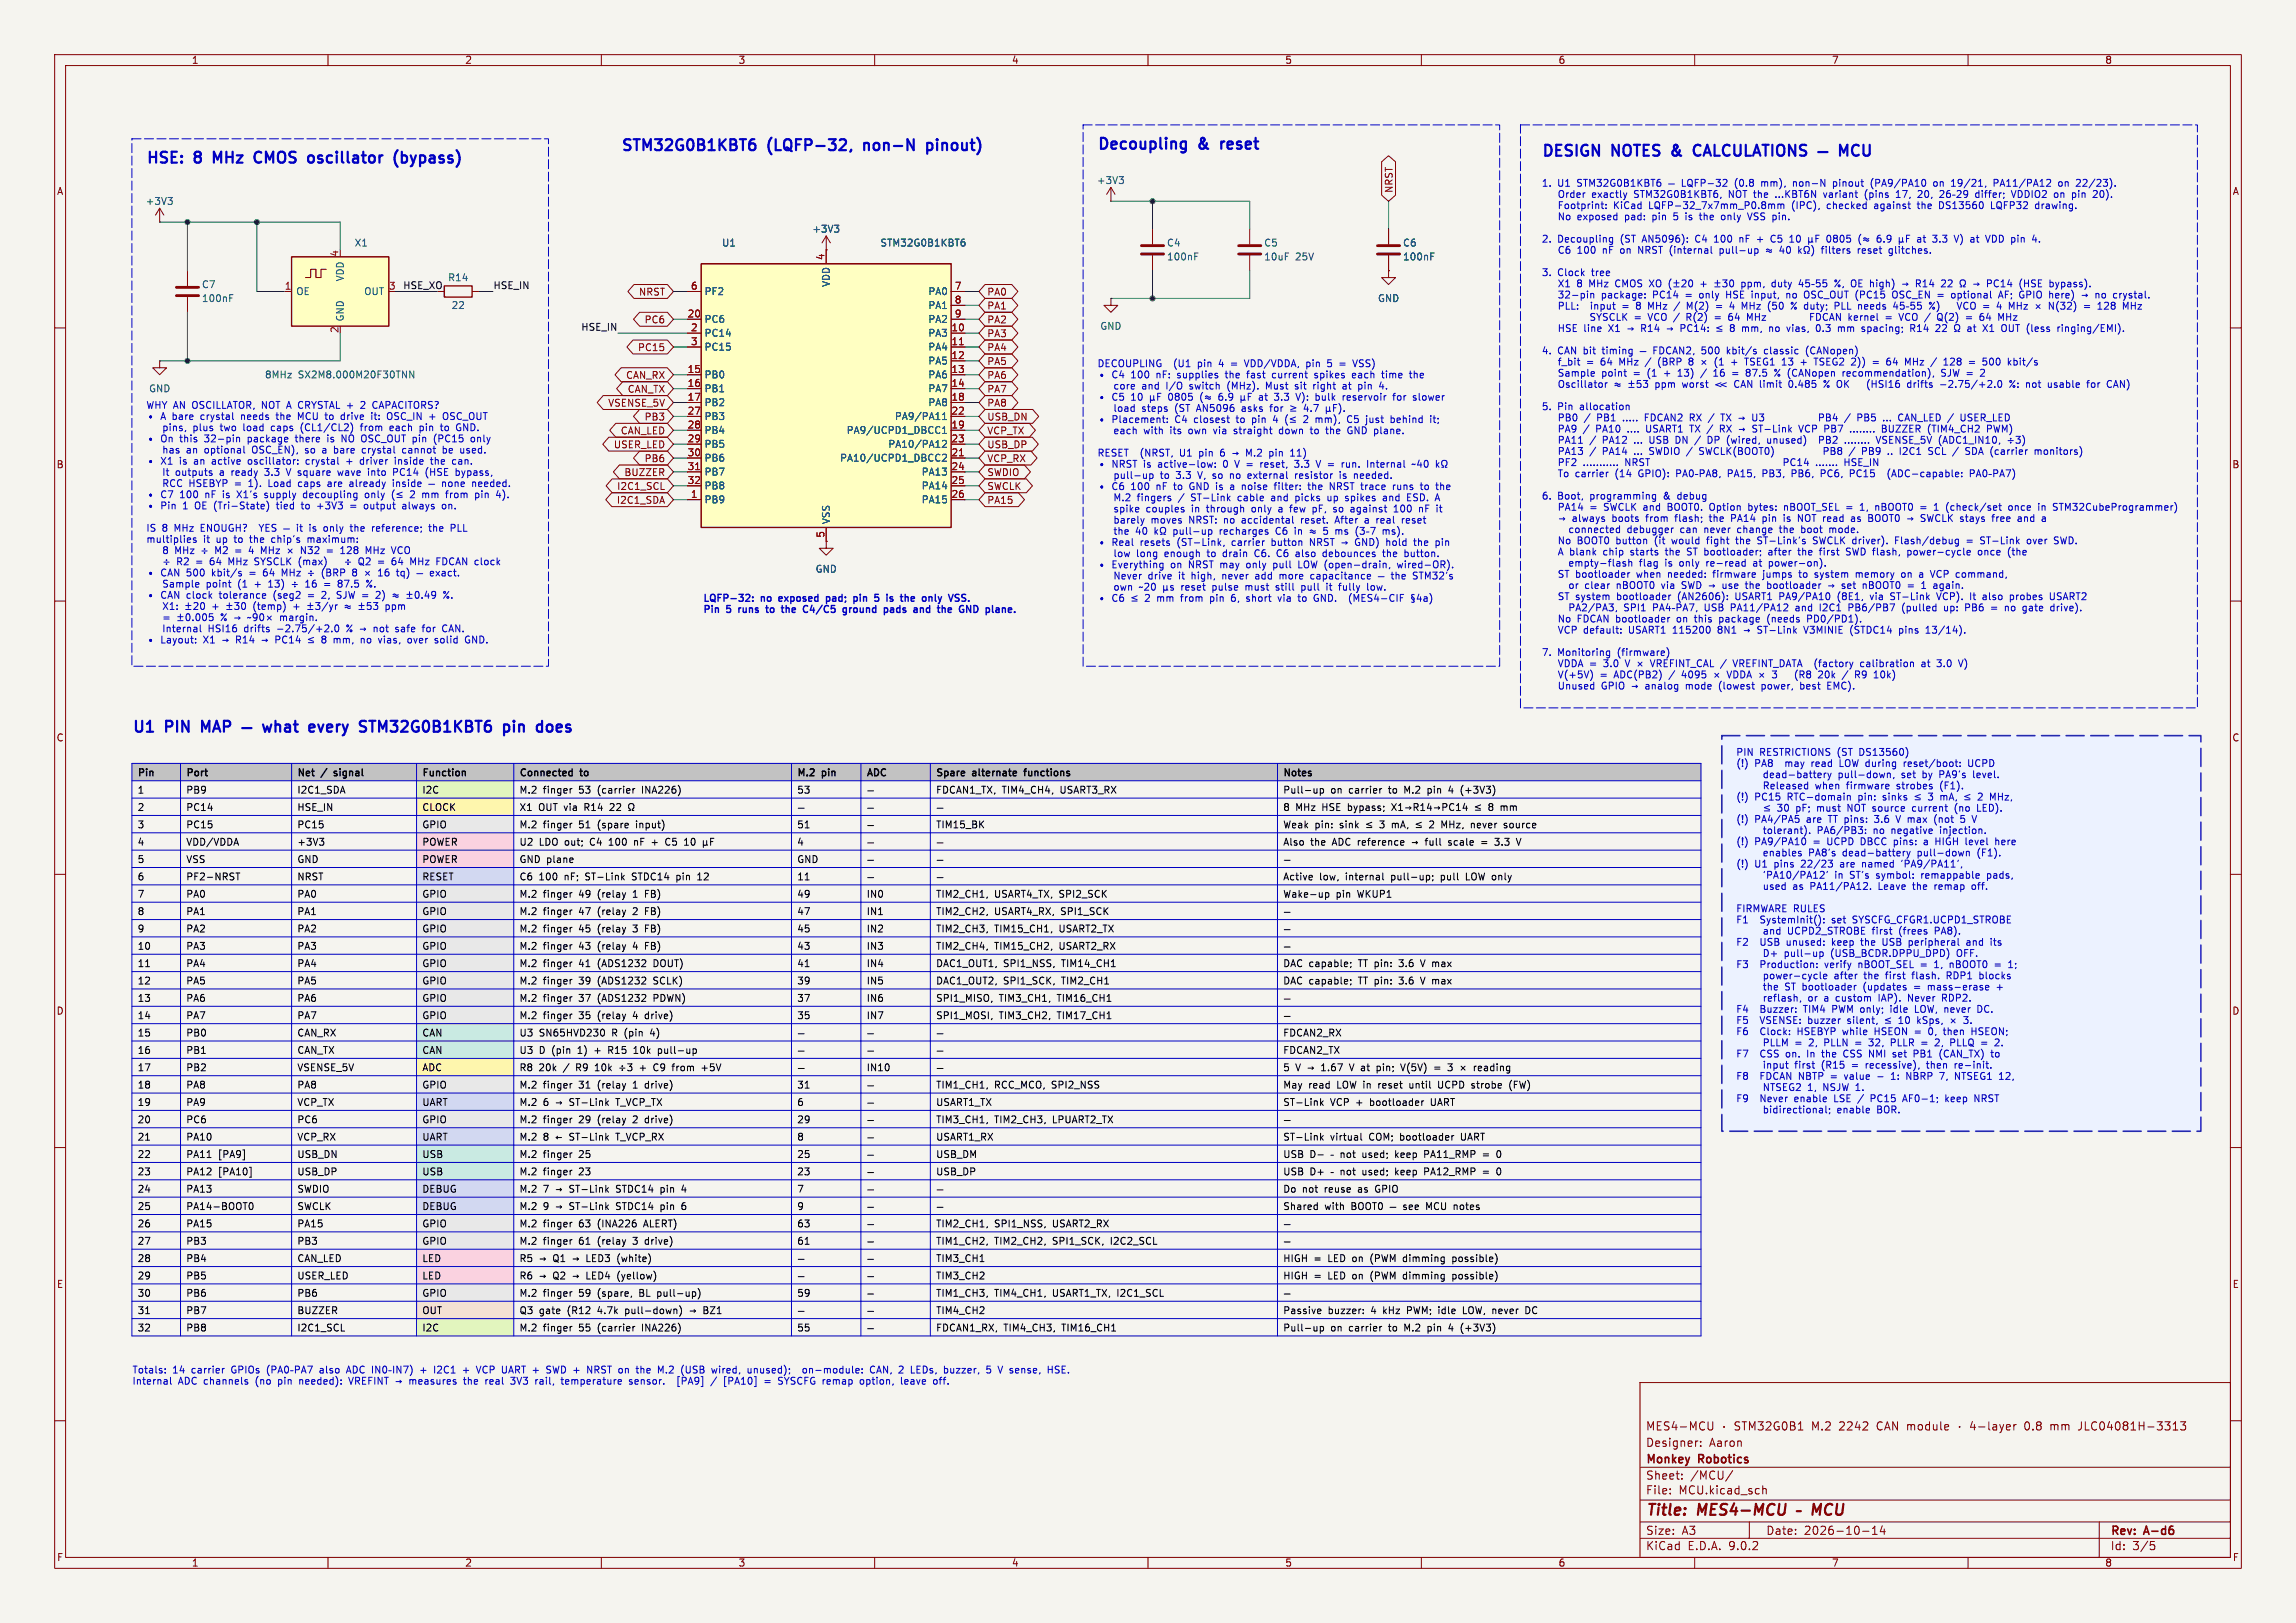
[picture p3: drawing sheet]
<svg xmlns="http://www.w3.org/2000/svg" width="420mm" height="297mm" viewBox="0 0 420 297" stroke-linecap="round" stroke-linejoin="round" font-family="sans-serif">
<defs><g id="words">
<g font-size="2.8" fill="#0000c2">
<text x="113.5" y="28.6">STM32G0B1KBT6</text>
<text x="140.6" y="28.6">(LQFP-32,</text>
<text x="158.9" y="28.6">non-N</text>
<text x="171.3" y="28.6">pinout)</text>
<text x="200.7" y="28.3">Decoupling</text>
<text x="219.5" y="28.3">&amp;</text>
<text x="224.3" y="28.3">reset</text>
<text x="281.9" y="29.6">DESIGN</text>
<text x="295" y="29.6">NOTES</text>
<text x="306.8" y="29.6">&amp;</text>
<text x="26.7" y="30.9">HSE:</text>
<text x="35.8" y="30.9">8</text>
<text x="40" y="30.9">MHz</text>
<text x="48.3" y="30.9">CMOS</text>
<text x="58.9" y="30.9">oscillator</text>
<text x="75.4" y="30.9">(bypass)</text>
<text x="24.1" y="135">U1</text>
<text x="30.5" y="135">PIN</text>
<text x="37.8" y="135">MAP</text>
<text x="59.9" y="135">every</text>
<text x="70" y="135">STM32G0B1KBT6</text>
<text x="97.1" y="135">pin</text>
<text x="104" y="135">does</text>
</g>
<g font-size="2.8" fill="#840000">
<text x="301" y="277.9">Title:</text>
<text x="310.6" y="277.9">MES4-MCU</text>
<text x="333.2" y="277.9">MCU</text>
</g>
<g font-size="2.1" fill="#840000">
<text x="301" y="262">MES4-MCU</text>
<text x="331.6" y="262">M.2</text>
<text x="336.8" y="262">2242</text>
<text x="343.8" y="262">CAN module</text>
<text x="371.4" y="262">0.8</text>
<text x="376.3" y="262">mm</text>
<text x="381.6" y="262">JLC04081H-3313</text>
<text x="301" y="268.2">Monkey</text>
<text x="301" y="265">Designer:</text>
<text x="310.8" y="268.2">Robotics</text>
<text x="312.6" y="265">Aaron</text>
<text x="301" y="273.7">File:</text>
<text x="301" y="271">Sheet:</text>
<text x="307.1" y="273.7">MCU.kicad_sch</text>
<text x="309.2" y="271">/MCU/</text>
<text x="301" y="281.1">Size:</text>
<text x="307.6" y="281.1">A3</text>
<text x="323" y="281.1">Date:</text>
<text x="330" y="281.1">2026-10-14</text>
<text x="386" y="281.3">Rev:</text>
<text x="392.4" y="281.3">A-d6</text>
<text x="301" y="283.9">KiCad</text>
<text x="308.7" y="283.9">E.D.A.</text>
<text x="316.3" y="283.9">9.0.2</text>
<text x="386" y="283.9">Id:</text>
<text x="390.1" y="283.9">3/5</text>
</g>
<g font-size="1.8" fill="#840000">
<text x="35" y="11.9">1</text>
<text x="85" y="11.9">2</text>
<text x="135" y="11.9">3</text>
<text x="185" y="11.9">4</text>
<text x="235" y="11.9">5</text>
<text x="285" y="11.9">6</text>
<text x="335" y="11.9">7</text>
<text x="385" y="11.9">8</text>
<text x="10.3" y="35.9">A</text>
<text x="255" y="35.4" transform="rotate(-90 255 35.4)">NRST</text>
<text x="408.3" y="35.9">A</text>
<text x="116.8" y="54.3">NRST</text>
<text x="117.8" y="59.4">PC6</text>
<text x="180.5" y="56.8">PA1</text>
<text x="180.5" y="54.3">PA0</text>
<text x="180.5" y="59.4">PA2</text>
<text x="116.6" y="64.5">PC15</text>
<text x="180.5" y="64.5">PA4</text>
<text x="180.5" y="61.9">PA3</text>
<text x="114.4" y="69.5">CAN_RX</text>
<text x="180.5" y="69.5">PA6</text>
<text x="180.5" y="67">PA5</text>
<text x="111.2" y="74.6">VSENSE_5V</text>
<text x="114.7" y="72.1">CAN_TX</text>
<text x="117.8" y="77.2">PB3</text>
<text x="180.5" y="77.2">USB_DN</text>
<text x="180.5" y="72.1">PA7</text>
<text x="180.5" y="74.6">PA8</text>
<text x="112.2" y="82.2">USER_LED</text>
<text x="113.5" y="79.7">CAN_LED</text>
<text x="180.5" y="79.7">VCP_TX</text>
<text x="180.5" y="82.2">USB_DP</text>
<text x="10.3" y="85.9">B</text>
<text x="112.8" y="89.9">I2C1_SCL</text>
<text x="114.1" y="87.3">BUZZER</text>
<text x="117.8" y="84.8">PB6</text>
<text x="180.5" y="89.9">SWCLK</text>
<text x="180.5" y="87.3">SWDIO</text>
<text x="180.5" y="84.8">VCP_RX</text>
<text x="408.2" y="85.9">B</text>
<text x="112.7" y="92.4">I2C1_SDA</text>
<text x="180.5" y="92.4">PA15</text>
<text x="10.3" y="135.9">C</text>
<text x="408.2" y="135.9">C</text>
<text x="10.3" y="185.9">D</text>
<text x="408.2" y="185.9">D</text>
<text x="10.3" y="235.9">E</text>
<text x="408.3" y="235.9">E</text>
<text x="10.3" y="285.9">F</text>
<text x="35" y="286.9">1</text>
<text x="85" y="286.9">2</text>
<text x="135" y="286.9">3</text>
<text x="185" y="286.9">4</text>
<text x="235" y="286.9">5</text>
<text x="285" y="286.9">6</text>
<text x="335" y="286.9">7</text>
<text x="385" y="286.9">8</text>
<text x="408.3" y="285.9">F</text>
</g>
<g font-size="1.8" fill="#006464">
<text x="200.6" y="33.9">+3V3</text>
<text x="26.6" y="37.7">+3V3</text>
<text x="64.8" y="45.3">X1</text>
<text x="132" y="45.3">U1</text>
<text x="148.5" y="42.8">+3V3</text>
<text x="160.9" y="45.3">STM32G0B1KBT6</text>
<text x="213.4" y="45.3">C4</text>
<text x="213.4" y="47.9">100nF</text>
<text x="231.1" y="45.3">C5</text>
<text x="231.1" y="47.9">10uF</text>
<text x="237" y="47.9">25V</text>
<text x="256.5" y="45.3">C6</text>
<text x="256.5" y="47.9">100nF</text>
<text x="36.8" y="52.9">C7</text>
<text x="63.1" y="51.6" transform="rotate(-90 63.1 51.6)">VDD</text>
<text x="81.9" y="51.7">R14</text>
<text x="152" y="52.6" transform="rotate(-90 152 52.6)">VDD</text>
<text x="36.8" y="55.5">100nF</text>
<text x="54.1" y="54.2">OE</text>
<text x="63.1" y="58.9" transform="rotate(-90 63.1 58.9)">GND</text>
<text x="66.5" y="54.2">OUT</text>
<text x="82.5" y="56.7">22</text>
<text x="128.8" y="54.2">PF2</text>
<text x="128.8" y="59.3">PC6</text>
<text x="169.7" y="54.2">PA0</text>
<text x="169.7" y="56.7">PA1</text>
<text x="169.7" y="59.3">PA2</text>
<text x="252" y="55.5">GND</text>
<text x="128.8" y="61.8">PC14</text>
<text x="128.8" y="64.4">PC15</text>
<text x="169.7" y="61.8">PA3</text>
<text x="169.7" y="64.4">PA4</text>
<text x="201.2" y="60.6">GND</text>
<text x="27.2" y="72">GND</text>
<text x="48.4" y="69.4">8MHz</text>
<text x="54.6" y="69.4">SX2M8.000M20F30TNN</text>
<text x="128.8" y="69.4">PB0</text>
<text x="128.8" y="72">PB1</text>
<text x="169.7" y="66.9">PA5</text>
<text x="169.7" y="69.4">PA6</text>
<text x="169.7" y="72">PA7</text>
<text x="128.8" y="74.5">PB2</text>
<text x="128.8" y="77.1">PB3</text>
<text x="163.6" y="77.1">PA9/PA11</text>
<text x="169.7" y="74.5">PA8</text>
<text x="128.8" y="79.6">PB4</text>
<text x="128.8" y="82.1">PB5</text>
<text x="154.8" y="79.6">PA9/UCPD1_DBCC1</text>
<text x="162.4" y="82.1">PA10/PA12</text>
<text x="128.8" y="84.7">PB6</text>
<text x="128.8" y="87.2">PB7</text>
<text x="128.8" y="89.8">PB8</text>
<text x="153.6" y="84.7">PA10/UCPD1_DBCC2</text>
<text x="168.5" y="87.2">PA13</text>
<text x="168.5" y="89.8">PA14</text>
<text x="128.8" y="92.3">PB9</text>
<text x="168.5" y="92.3">PA15</text>
<text x="152" y="96" transform="rotate(-90 152 96)">VSS</text>
<text x="149.1" y="105">GND</text>
</g>
<g font-size="1.8" fill="#0000c2">
<text x="281.9" y="34.5">1.</text>
<text x="284.9" y="34.5">U1</text>
<text x="288.6" y="34.5">STM32G0B1KBT6</text>
<text x="318" y="34.5">(0.8</text>
<text x="323.1" y="34.5">mm),</text>
<text x="329.1" y="34.5">non-N</text>
<text x="336.6" y="34.5">pinout</text>
<text x="343.7" y="34.5">(PA9/PA10</text>
<text x="355.4" y="34.5">on</text>
<text x="358.9" y="34.5">19/21,</text>
<text x="366.8" y="34.5">PA11/PA12</text>
<text x="378.9" y="34.5">on</text>
<text x="382.3" y="34.5">22/23).</text>
<text x="285.5" y="36.5">Order</text>
<text x="285.5" y="38.6">Footprint:</text>
<text x="285.5" y="40.6">No</text>
<text x="289.1" y="40.6">exposed</text>
<text x="291.8" y="36.5">exactly</text>
<text x="295.8" y="38.6">KiCad</text>
<text x="298" y="40.6">pad:</text>
<text x="299.6" y="36.5">STM32G0B1KBT6,</text>
<text x="302.4" y="38.6">LQFP-32_7x7mm_P0.8mm</text>
<text x="303.2" y="40.6">pin</text>
<text x="307.3" y="40.6">5</text>
<text x="309.6" y="40.6">is</text>
<text x="312.4" y="40.6">the</text>
<text x="316.6" y="40.6">only</text>
<text x="317.1" y="36.5">NOT the</text>
<text x="321.7" y="40.6">VSS pin.</text>
<text x="328.7" y="38.6">(IPC),</text>
<text x="335.1" y="36.5">variant</text>
<text x="335.3" y="38.6">checked</text>
<text x="342.8" y="36.5">(pins</text>
<text x="344.2" y="38.6">against</text>
<text x="348.8" y="36.5">17,</text>
<text x="352.3" y="38.6">the</text>
<text x="353" y="36.5">20,</text>
<text x="356.4" y="38.6">DS13560</text>
<text x="363.9" y="36.5">differ;</text>
<text x="366.1" y="38.6">LQFP32</text>
<text x="370.7" y="36.5">VDDIO2</text>
<text x="374.4" y="38.6">drawing.</text>
<text x="378.7" y="36.5">on</text>
<text x="382.2" y="36.5">pin</text>
<text x="386.2" y="36.5">20).</text>
<text x="281.9" y="44.7">2.</text>
<text x="284.9" y="44.7">Decoupling</text>
<text x="285.5" y="46.8">C6</text>
<text x="289.1" y="46.8">100</text>
<text x="293.9" y="46.8">nF</text>
<text x="296.6" y="44.7">(ST</text>
<text x="297.3" y="46.8">on</text>
<text x="300.8" y="44.7">AN5096):</text>
<text x="300.8" y="46.8">NRST (internal</text>
<text x="310.6" y="44.7">C4</text>
<text x="314.3" y="44.7">100</text>
<text x="316.1" y="46.8">pull-up</text>
<text x="319.1" y="44.7">nF</text>
<text x="322.5" y="44.7">+</text>
<text x="324.7" y="46.8">þÿ&quot;H</text>
<text x="325.2" y="44.7">C5</text>
<text x="327.5" y="46.8">40</text>
<text x="328.9" y="44.7">10</text>
<text x="335.6" y="46.8">filters</text>
<text x="336.1" y="44.7">0805</text>
<text x="342.4" y="46.8">reset</text>
<text x="345.7" y="44.7">6.9</text>
<text x="348.2" y="46.8">glitches.</text>
<text x="353.4" y="44.7">at</text>
<text x="356.5" y="44.7">3.3</text>
<text x="360.7" y="44.7">V)</text>
<text x="363.8" y="44.7">at</text>
<text x="366.8" y="44.7">VDD pin</text>
<text x="281.9" y="50.9">3.</text>
<text x="284.9" y="50.9">Clock</text>
<text x="285.5" y="52.9">X1</text>
<text x="289" y="52.9">8</text>
<text x="291.3" y="50.9">tree</text>
<text x="291.4" y="52.9">MHz</text>
<text x="320.5" y="52.9">ppm,</text>
<text x="326.2" y="52.9">duty</text>
<text x="338.1" y="52.9">%, OE high)</text>
<text x="351.1" y="52.9">þÿ!’R14</text>
<text x="358.7" y="52.9">22</text>
<text x="364.9" y="52.9">þÿ!’PC14</text>
<text x="373.8" y="52.9">(HSE</text>
<text x="379.5" y="52.9">bypass).</text>
<text x="285.5" y="54.9">32-pin</text>
<text x="285.5" y="57">PLL:</text>
<text x="291.7" y="57">input</text>
<text x="292.5" y="59">SYSCLK</text>
<text x="293.5" y="54.9">package:</text>
<text x="300.4" y="57">8</text>
<text x="300.7" y="59">=</text>
<text x="302.8" y="57">MHz</text>
<text x="303.1" y="54.9">PC14</text>
<text x="303.5" y="59">VCO /</text>
<text x="307.8" y="57">/</text>
<text x="309.2" y="54.9">=</text>
<text x="310.3" y="57">M(2)</text>
<text x="310.8" y="59">R(2)</text>
<text x="312" y="54.9">only</text>
<text x="315.8" y="57">=</text>
<text x="316.2" y="59">=</text>
<text x="317.1" y="54.9">HSE input,</text>
<text x="318.5" y="57">4</text>
<text x="318.9" y="59">64</text>
<text x="320.9" y="57">MHz</text>
<text x="322.5" y="59">MHz</text>
<text x="325.9" y="57">(50</text>
<text x="328.5" y="54.9">no</text>
<text x="330.3" y="57">% duty;</text>
<text x="332" y="54.9">OSC_OUT (PC15</text>
<text x="335.7" y="59">FDCAN kernel</text>
<text x="338.7" y="57">PLL</text>
<text x="343.2" y="57">needs</text>
<text x="348.5" y="54.9">OSC_EN =</text>
<text x="349.9" y="59">=</text>
<text x="352.6" y="59">VCO /</text>
<text x="356.6" y="57">%)</text>
<text x="359.7" y="54.9">optional</text>
<text x="360" y="59">Q(2)</text>
<text x="362.4" y="57">VCO =</text>
<text x="365.4" y="59">=</text>
<text x="368.1" y="59">64</text>
<text x="368.6" y="54.9">AF; GPIO here)</text>
<text x="370.1" y="57">4</text>
<text x="372.4" y="57">MHz</text>
<text x="384.3" y="54.9">þÿ!’no</text>
<text x="386.8" y="57">=</text>
<text x="389.5" y="57">128</text>
<text x="390.5" y="54.9">crystal.</text>
<text x="281.9" y="65.2">4.</text>
<text x="284.9" y="65.2">CAN bit</text>
<text x="285.5" y="61.1">HSE line</text>
<text x="293.4" y="65.2">timing</text>
<text x="295" y="61.1">X1</text>
<text x="298.6" y="61.1">þÿ!’R14</text>
<text x="306.2" y="61.1">þÿ!’PC14:</text>
<text x="312.2" y="65.2">500</text>
<text x="315.7" y="61.1">þÿ&quot;d8</text>
<text x="317" y="65.2">kbit/s</text>
<text x="320.8" y="61.1">mm,</text>
<text x="324" y="65.2">classic</text>
<text x="325.9" y="61.1">no</text>
<text x="329.4" y="61.1">vias,</text>
<text x="331.8" y="65.2">(CANopen)</text>
<text x="334.9" y="61.1">0.3</text>
<text x="339.1" y="61.1">mm</text>
<text x="343.7" y="61.1">spacing;</text>
<text x="352.8" y="61.1">R14</text>
<text x="357.6" y="61.1">22</text>
<text x="363.9" y="61.1">at</text>
<text x="366.9" y="61.1">X1</text>
<text x="370.5" y="61.1">OUT (less</text>
<text x="381.1" y="61.1">ringing/EMI).</text>
<text x="200.7" y="67.5">DECOUPLING</text>
<text x="200.7" y="69.6">þÿ &quot;C4</text>
<text x="204.2" y="71.6">core</text>
<text x="207.1" y="69.6">100</text>
<text x="209.5" y="71.6">and</text>
<text x="211.9" y="69.6">nF:</text>
<text x="214.1" y="71.6">I/O</text>
<text x="214.9" y="67.5">(U1</text>
<text x="215.9" y="69.6">supplies</text>
<text x="218.5" y="71.6">switch</text>
<text x="219.4" y="67.5">pin</text>
<text x="223.5" y="67.5">4</text>
<text x="224.9" y="69.6">the</text>
<text x="225.6" y="71.6">(MHz).</text>
<text x="228.6" y="67.5">VDD/VDDA,</text>
<text x="229" y="69.6">fast</text>
<text x="232.9" y="71.6">Must</text>
<text x="233.8" y="69.6">current</text>
<text x="238.4" y="71.6">sit</text>
<text x="240.1" y="67.5">pin</text>
<text x="241.8" y="69.6">spikes</text>
<text x="241.9" y="71.6">right</text>
<text x="244.1" y="67.5">5</text>
<text x="247.5" y="71.6">at</text>
<text x="248.9" y="69.6">each</text>
<text x="249.3" y="67.5">VSS)</text>
<text x="250.6" y="71.6">pin</text>
<text x="254.5" y="69.6">time</text>
<text x="259.8" y="69.6">the</text>
<text x="285.5" y="67.2">f_bit</text>
<text x="285.5" y="69.3">Sample</text>
<text x="285.5" y="71.3">Oscillator</text>
<text x="290.8" y="67.2">=</text>
<text x="293.5" y="67.2">64</text>
<text x="293.6" y="69.3">point</text>
<text x="295.8" y="71.3">þÿ&quot;H</text>
<text x="297.1" y="67.2">MHz</text>
<text x="299.5" y="69.3">=</text>
<text x="302.1" y="67.2">/</text>
<text x="302.3" y="69.3">(1</text>
<text x="303.7" y="71.3">ppm</text>
<text x="304.6" y="67.2">(BRP</text>
<text x="305.5" y="69.3">+</text>
<text x="308.2" y="69.3">13)</text>
<text x="308.9" y="71.3">worst</text>
<text x="312.7" y="69.3">/</text>
<text x="315.1" y="71.3">þÿ&quot;j CAN limit</text>
<text x="315.2" y="69.3">16</text>
<text x="318.8" y="69.3">=</text>
<text x="318.8" y="67.2">+</text>
<text x="321.5" y="69.3">87.5</text>
<text x="321.5" y="67.2">TSEG1</text>
<text x="326.9" y="69.3">% (CANopen</text>
<text x="328.5" y="67.2">13</text>
<text x="329.1" y="71.3">0.485</text>
<text x="332.1" y="67.2">+</text>
<text x="334.8" y="67.2">TSEG2</text>
<text x="335.7" y="71.3">% OK</text>
<text x="339.8" y="69.3">recommendation),</text>
<text x="341.8" y="67.2">2))</text>
<text x="344.5" y="71.3">(HSI16</text>
<text x="345.9" y="67.2">=</text>
<text x="348.6" y="67.2">64</text>
<text x="352" y="71.3">drifts</text>
<text x="352.2" y="67.2">MHz</text>
<text x="357.2" y="67.2">/</text>
<text x="358.1" y="69.3">SJW =</text>
<text x="359.7" y="67.2">128</text>
<text x="364.5" y="67.2">=</text>
<text x="367.2" y="67.2">500</text>
<text x="371.1" y="71.3">%: not</text>
<text x="372" y="67.2">kbit/s</text>
<text x="378.6" y="71.3">usable</text>
<text x="386" y="71.3">for</text>
<text x="26.7" y="75.1">WHY AN OSCILLATOR, NOT A CRYSTAL +</text>
<text x="26.7" y="77.2">þÿ &quot;A bare</text>
<text x="37" y="77.2">crystal</text>
<text x="44.6" y="77.2">needs</text>
<text x="51.3" y="77.2">the</text>
<text x="55.4" y="77.2">MCU to</text>
<text x="63.7" y="77.2">drive</text>
<text x="67.1" y="75.1">2</text>
<text x="69.4" y="77.2">it:</text>
<text x="69.5" y="75.1">CAPACITORS?</text>
<text x="72.5" y="77.2">OSC_IN</text>
<text x="80.4" y="77.2">+</text>
<text x="83.2" y="77.2">OSC_OUT</text>
<text x="200.7" y="73.7">þÿ &quot;C5</text>
<text x="200.7" y="77.7">þÿ &quot;Placement:</text>
<text x="204.2" y="75.7">load</text>
<text x="207.1" y="73.7">10</text>
<text x="209.5" y="75.7">steps</text>
<text x="214.2" y="73.7">0805</text>
<text x="215.1" y="77.7">C4</text>
<text x="215.6" y="75.7">(ST</text>
<text x="218.7" y="77.7">closest</text>
<text x="219.8" y="75.7">AN5096</text>
<text x="223.8" y="73.7">6.9</text>
<text x="226.7" y="77.7">to</text>
<text x="228.3" y="75.7">asks</text>
<text x="229.7" y="77.7">pin</text>
<text x="231.6" y="73.7">at</text>
<text x="233.7" y="75.7">for</text>
<text x="233.8" y="77.7">4</text>
<text x="234.7" y="73.7">3.3</text>
<text x="237.5" y="75.7">þÿ&quot;e4.7</text>
<text x="238.9" y="73.7">V):</text>
<text x="239.8" y="77.7">2</text>
<text x="242.2" y="77.7">mm),</text>
<text x="242.6" y="73.7">bulk</text>
<text x="247.7" y="73.7">reservoir</text>
<text x="248.2" y="77.7">C5</text>
<text x="251.8" y="77.7">just</text>
<text x="256.5" y="77.7">behind</text>
<text x="257.2" y="73.7">for</text>
<text x="261" y="73.7">slower</text>
<text x="281.9" y="75.4">5.</text>
<text x="284.9" y="75.4">Pin</text>
<text x="285.5" y="77.4">PB0</text>
<text x="289.1" y="75.4">allocation</text>
<text x="290.4" y="77.4">/</text>
<text x="292.9" y="77.4">PB1</text>
<text x="297.8" y="77.4">.....</text>
<text x="302" y="77.4">FDCAN2</text>
<text x="310.4" y="77.4">RX /</text>
<text x="316.6" y="77.4">TX þÿ!’U3</text>
<text x="336.9" y="77.4">PB4</text>
<text x="341.8" y="77.4">/</text>
<text x="344.3" y="77.4">PB5</text>
<text x="349.2" y="77.4">...</text>
<text x="352.2" y="77.4">CAN_LED /</text>
<text x="364" y="77.4">USER_LED</text>
<text x="26.7" y="81.3">þÿ &quot;On</text>
<text x="30.2" y="79.2">pins,</text>
<text x="30.2" y="83.3">has</text>
<text x="33.1" y="81.3">this</text>
<text x="34.7" y="83.3">an</text>
<text x="35.9" y="79.2">plus</text>
<text x="37.7" y="81.3">32-pin</text>
<text x="38.1" y="83.3">optional</text>
<text x="41.1" y="79.2">two</text>
<text x="45.4" y="79.2">load</text>
<text x="45.8" y="81.3">package</text>
<text x="47.1" y="83.3">OSC_EN),</text>
<text x="50.7" y="79.2">caps</text>
<text x="54.8" y="81.3">there</text>
<text x="56.3" y="79.2">(CL1/CL2)</text>
<text x="56.9" y="83.3">so</text>
<text x="60.3" y="83.3">a</text>
<text x="60.8" y="81.3">is</text>
<text x="62.6" y="83.3">bare</text>
<text x="63.6" y="81.3">NO OSC_OUT pin</text>
<text x="67.5" y="79.2">from</text>
<text x="68" y="83.3">crystal</text>
<text x="73" y="79.2">each</text>
<text x="75.5" y="83.3">cannot</text>
<text x="78.7" y="79.2">pin</text>
<text x="81.1" y="81.3">(PC15</text>
<text x="82.7" y="79.2">to</text>
<text x="83.1" y="83.3">be</text>
<text x="85.8" y="79.2">GND.</text>
<text x="86.5" y="83.3">used.</text>
<text x="88.1" y="81.3">only</text>
<text x="200.7" y="83.9">RESET</text>
<text x="204.2" y="79.8">each</text>
<text x="208.7" y="83.9">(NRST,</text>
<text x="209.8" y="79.8">with</text>
<text x="214.8" y="79.8">its</text>
<text x="216.1" y="83.9">U1</text>
<text x="218.3" y="79.8">own</text>
<text x="219.9" y="83.9">pin</text>
<text x="223.1" y="79.8">via</text>
<text x="223.9" y="83.9">6</text>
<text x="226.3" y="83.9">þÿ!’M.2</text>
<text x="227" y="79.8">straight</text>
<text x="233.5" y="83.9">pin</text>
<text x="235.5" y="79.8">down</text>
<text x="237.6" y="83.9">11)</text>
<text x="241.5" y="79.8">to</text>
<text x="244.5" y="79.8">the</text>
<text x="248.6" y="79.8">GND plane.</text>
<text x="285.5" y="79.5">PA9</text>
<text x="285.5" y="81.5">PA11</text>
<text x="285.5" y="83.6">PA13</text>
<text x="290.2" y="79.5">/</text>
<text x="291.4" y="81.5">/</text>
<text x="291.4" y="83.6">/</text>
<text x="292.7" y="79.5">PA10</text>
<text x="293.9" y="81.5">PA12</text>
<text x="293.9" y="83.6">PA14</text>
<text x="298.6" y="79.5">....</text>
<text x="299.9" y="81.5">...</text>
<text x="299.9" y="83.6">...</text>
<text x="302.2" y="79.5">USART1</text>
<text x="302.8" y="81.5">USB</text>
<text x="302.8" y="83.6">SWDIO /</text>
<text x="307.8" y="81.5">DN /</text>
<text x="310.5" y="79.5">TX /</text>
<text x="312.4" y="83.6">SWCLK(BOOT0)</text>
<text x="314.1" y="81.5">DP</text>
<text x="316.3" y="79.5">RX þÿ!’ST-Link</text>
<text x="317.8" y="81.5">(wired,</text>
<text x="325.4" y="81.5">unused)</text>
<text x="331.5" y="79.5">VCP PB7</text>
<text x="335.3" y="81.5">PB2</text>
<text x="336.9" y="83.6">PB8</text>
<text x="340.2" y="81.5">........</text>
<text x="341.2" y="79.5">........</text>
<text x="341.9" y="83.6">/</text>
<text x="344.4" y="83.6">PB9</text>
<text x="346.2" y="81.5">VSENSE_5V</text>
<text x="347.2" y="79.5">BUZZER</text>
<text x="349.3" y="83.6">..</text>
<text x="351.7" y="83.6">I2C1</text>
<text x="355.8" y="79.5">(TIM4_CH2</text>
<text x="357.1" y="83.6">SCL /</text>
<text x="357.8" y="81.5">(ADC1_IN10,</text>
<text x="364.3" y="83.6">SDA (carrier</text>
<text x="366.8" y="79.5">PWM)</text>
<text x="377.4" y="83.6">monitors)</text>
<text x="26.7" y="85.4">þÿ &quot;X1</text>
<text x="30.2" y="87.4">It</text>
<text x="30.2" y="89.4">RCC HSEBYP</text>
<text x="32.7" y="87.4">outputs</text>
<text x="33" y="85.4">is</text>
<text x="35.8" y="85.4">an</text>
<text x="39.3" y="85.4">active</text>
<text x="40.9" y="87.4">a</text>
<text x="43.2" y="87.4">ready</text>
<text x="46.1" y="85.4">oscillator:</text>
<text x="46.4" y="89.4">1).</text>
<text x="49.6" y="87.4">3.3</text>
<text x="50.2" y="89.4">Load</text>
<text x="53.8" y="87.4">V square</text>
<text x="55.9" y="89.4">caps</text>
<text x="56.9" y="85.4">crystal</text>
<text x="61.5" y="89.4">are</text>
<text x="63.5" y="87.4">wave</text>
<text x="64.4" y="85.4">+</text>
<text x="65.7" y="89.4">already</text>
<text x="67.2" y="85.4">driver</text>
<text x="69.2" y="87.4">into</text>
<text x="73.7" y="85.4">inside</text>
<text x="73.8" y="89.4">inside</text>
<text x="74" y="87.4">PC14</text>
<text x="80.2" y="87.4">(HSE</text>
<text x="80.5" y="85.4">the</text>
<text x="84.7" y="85.4">can.</text>
<text x="85.9" y="87.4">bypass,</text>
<text x="88.9" y="89.4">needed.</text>
<text x="200.7" y="85.9">þÿ &quot;NRST is</text>
<text x="204.2" y="88">pull-up</text>
<text x="212.2" y="85.9">active-low:</text>
<text x="212.8" y="88">to</text>
<text x="215.9" y="88">3.3</text>
<text x="220.1" y="88">V, so</text>
<text x="224.3" y="85.9">0</text>
<text x="226.3" y="88">no</text>
<text x="226.7" y="85.9">V =</text>
<text x="229.8" y="88">external</text>
<text x="231.7" y="85.9">reset,</text>
<text x="238.1" y="85.9">3.3</text>
<text x="238.6" y="88">resistor</text>
<text x="242.3" y="85.9">V =</text>
<text x="247" y="88">is</text>
<text x="247.3" y="85.9">run.</text>
<text x="249.8" y="88">needed.</text>
<text x="252.2" y="85.9">Internal</text>
<text x="260.7" y="85.9">~40</text>
<text x="285.5" y="85.6">PF2</text>
<text x="285.5" y="87.7">To carrier</text>
<text x="290.2" y="85.6">...........</text>
<text x="296.2" y="87.7">(14</text>
<text x="298" y="85.6">NRST</text>
<text x="300.6" y="87.7">GPIO):</text>
<text x="317.4" y="87.7">PA15,</text>
<text x="323.9" y="87.7">PB3,</text>
<text x="329.5" y="87.7">PB6,</text>
<text x="332.1" y="85.6">PC14</text>
<text x="335" y="87.7">PC6,</text>
<text x="338.2" y="85.6">.......</text>
<text x="340.5" y="87.7">PC15</text>
<text x="343.6" y="85.6">HSE_IN</text>
<text x="347.8" y="87.7">(ADC-capable:</text>
<text x="26.7" y="91.5">þÿ &quot;C7</text>
<text x="26.7" y="93.5">þÿ &quot;Pin</text>
<text x="33.1" y="91.5">100</text>
<text x="33.6" y="93.5">1</text>
<text x="36" y="93.5">OE (Tri-State)</text>
<text x="37.9" y="91.5">nF</text>
<text x="41.3" y="91.5">is</text>
<text x="44.1" y="91.5">X1's</text>
<text x="49.3" y="91.5">supply</text>
<text x="51.3" y="93.5">tied</text>
<text x="56.1" y="93.5">to</text>
<text x="56.6" y="91.5">decoupling</text>
<text x="59.1" y="93.5">+3V3</text>
<text x="65.4" y="93.5">=</text>
<text x="68.1" y="91.5">only</text>
<text x="68.1" y="93.5">output</text>
<text x="75.3" y="93.5">always</text>
<text x="76.8" y="91.5">2</text>
<text x="79.2" y="91.5">mm</text>
<text x="82.8" y="93.5">on.</text>
<text x="83.7" y="91.5">from</text>
<text x="89.2" y="91.5">pin</text>
<text x="200.7" y="90">þÿ &quot;C6</text>
<text x="204.2" y="92.1">M.2</text>
<text x="204.2" y="94.1">spike</text>
<text x="207.1" y="90">100</text>
<text x="208.6" y="92.1">fingers</text>
<text x="210.2" y="94.1">couples</text>
<text x="211.9" y="90">nF</text>
<text x="215.3" y="90">to</text>
<text x="218.3" y="90">GND is</text>
<text x="218.7" y="94.1">in</text>
<text x="218.8" y="92.1">ST-Link</text>
<text x="221.7" y="94.1">through</text>
<text x="226.2" y="90">a</text>
<text x="227.5" y="92.1">cable</text>
<text x="228.5" y="90">noise</text>
<text x="230.1" y="94.1">only</text>
<text x="233.9" y="92.1">and</text>
<text x="234.7" y="90">filter:</text>
<text x="235.2" y="94.1">a</text>
<text x="237.5" y="94.1">few</text>
<text x="238.5" y="92.1">picks</text>
<text x="241" y="90">the</text>
<text x="241.8" y="94.1">pF,</text>
<text x="244.5" y="92.1">up</text>
<text x="245.2" y="90">NRST trace</text>
<text x="245.8" y="94.1">so</text>
<text x="248" y="92.1">spikes</text>
<text x="249.2" y="94.1">against</text>
<text x="255.1" y="92.1">and</text>
<text x="257.1" y="90">runs</text>
<text x="257.3" y="94.1">100</text>
<text x="259.7" y="92.1">ESD.</text>
<text x="262.1" y="94.1">nF</text>
<text x="262.4" y="90">to</text>
<text x="265.5" y="90">the</text>
<text x="281.9" y="91.7">6.</text>
<text x="284.9" y="91.7">Boot,</text>
<text x="285.5" y="93.8">PA14</text>
<text x="285.5" y="95.8">þÿ!’always</text>
<text x="291" y="91.7">programming</text>
<text x="291.4" y="93.8">=</text>
<text x="294.1" y="93.8">SWCLK and</text>
<text x="295.7" y="95.8">boots</text>
<text x="302" y="95.8">from</text>
<text x="304.6" y="91.7">&amp;</text>
<text x="306.2" y="93.8">BOOT0.</text>
<text x="307.4" y="91.7">debug</text>
<text x="307.6" y="95.8">flash;</text>
<text x="314" y="95.8">the</text>
<text x="314" y="93.8">Option</text>
<text x="318.2" y="95.8">PA14</text>
<text x="321.3" y="93.8">bytes:</text>
<text x="324.1" y="95.8">pin</text>
<text x="328.1" y="93.8">nBOOT_SEL</text>
<text x="328.2" y="95.8">is</text>
<text x="331" y="95.8">NOT read</text>
<text x="339.6" y="93.8">=</text>
<text x="341.1" y="95.8">as</text>
<text x="342.4" y="93.8">1,</text>
<text x="344.5" y="95.8">BOOT0</text>
<text x="345.4" y="93.8">nBOOT0</text>
<text x="351.8" y="95.8">þÿ!’SWCLK stays</text>
<text x="353.8" y="93.8">=</text>
<text x="356.5" y="93.8">1</text>
<text x="358.9" y="93.8">(check/set</text>
<text x="368" y="95.8">free</text>
<text x="370.5" y="93.8">once</text>
<text x="372.8" y="95.8">and</text>
<text x="376.2" y="93.8">in</text>
<text x="379.1" y="93.8">STM32CubeProgrammer)</text>
<text x="26.7" y="97.6">IS</text>
<text x="26.7" y="99.7">multiplies</text>
<text x="29.7" y="97.6">8</text>
<text x="30.2" y="101.7">8</text>
<text x="32" y="97.6">MHz</text>
<text x="32.6" y="101.7">MHz</text>
<text x="37" y="97.6">ENOUGH?</text>
<text x="37.2" y="99.7">it</text>
<text x="39.7" y="99.7">up</text>
<text x="43.2" y="99.7">to</text>
<text x="46.2" y="99.7">the</text>
<text x="46.9" y="101.7">4</text>
<text x="49.2" y="101.7">MHz</text>
<text x="50.4" y="99.7">chip's</text>
<text x="57.2" y="99.7">maximum:</text>
<text x="57.9" y="97.6">is</text>
<text x="60.7" y="97.6">only</text>
<text x="61.9" y="101.7">=</text>
<text x="64.6" y="101.7">128</text>
<text x="65.8" y="97.6">the</text>
<text x="69.4" y="101.7">MHz</text>
<text x="70" y="97.6">reference;</text>
<text x="74.4" y="101.7">VCO</text>
<text x="80.6" y="97.6">the</text>
<text x="84.8" y="97.6">PLL</text>
<text x="200.7" y="100.2">þÿ &quot;Real</text>
<text x="204.2" y="96.1">barely</text>
<text x="204.2" y="98.2">the</text>
<text x="208.3" y="98.2">40</text>
<text x="208.7" y="100.2">resets</text>
<text x="211.1" y="96.1">moves</text>
<text x="215.5" y="98.2">pull-up</text>
<text x="215.7" y="100.2">(ST-Link,</text>
<text x="218.2" y="96.1">NRST:</text>
<text x="224.2" y="98.2">recharges</text>
<text x="224.8" y="96.1">no</text>
<text x="225.8" y="100.2">carrier</text>
<text x="228.3" y="96.1">accidental</text>
<text x="233.3" y="100.2">button</text>
<text x="234.7" y="98.2">C6</text>
<text x="238.4" y="98.2">in</text>
<text x="239.3" y="96.1">reset.</text>
<text x="240.5" y="100.2">NRST þÿ!’GND)</text>
<text x="241.3" y="98.2">þÿ&quot;H</text>
<text x="244" y="98.2">5</text>
<text x="245.8" y="96.1">After</text>
<text x="246.4" y="98.2">ms</text>
<text x="251.4" y="96.1">a</text>
<text x="253.7" y="96.1">real</text>
<text x="255.1" y="100.2">hold</text>
<text x="255.5" y="98.2">ms).</text>
<text x="258.6" y="96.1">reset</text>
<text x="260.4" y="100.2">the</text>
<text x="264.5" y="100.2">pin</text>
<text x="285.5" y="99.9">No</text>
<text x="285.5" y="102">A blank</text>
<text x="287.8" y="97.9">connected</text>
<text x="289.1" y="99.9">BOOT0</text>
<text x="294" y="102">chip</text>
<text x="296.4" y="99.9">button</text>
<text x="298.6" y="97.9">debugger</text>
<text x="299.2" y="102">starts</text>
<text x="303.6" y="99.9">(it</text>
<text x="305.8" y="102">the</text>
<text x="306.9" y="99.9">would</text>
<text x="308.5" y="97.9">can</text>
<text x="309.9" y="102">ST bootloader;</text>
<text x="313.1" y="97.9">never</text>
<text x="313.6" y="99.9">fight</text>
<text x="319.1" y="99.9">the</text>
<text x="319.3" y="97.9">change</text>
<text x="323.2" y="99.9">ST-Link's</text>
<text x="325.2" y="102">after</text>
<text x="327.3" y="97.9">the</text>
<text x="330.9" y="102">the</text>
<text x="331.4" y="97.9">boot</text>
<text x="333.6" y="99.9">SWCLK driver).</text>
<text x="335" y="102">first</text>
<text x="336.7" y="97.9">mode.</text>
<text x="340" y="102">SWD flash,</text>
<text x="349" y="99.9">Flash/debug</text>
<text x="351.6" y="102">power-cycle</text>
<text x="362.3" y="99.9">=</text>
<text x="364.8" y="102">once</text>
<text x="365" y="99.9">ST-Link</text>
<text x="370.4" y="102">(the</text>
<text x="373.7" y="99.9">over</text>
<text x="378.9" y="99.9">SWD.</text>
<text x="26.7" y="105.8">þÿ &quot;CAN 500</text>
<text x="30.2" y="107.9">Sample</text>
<text x="36.6" y="103.8">=</text>
<text x="38.3" y="107.9">point</text>
<text x="39.1" y="105.8">kbit/s</text>
<text x="39.3" y="103.8">64</text>
<text x="42.9" y="103.8">MHz</text>
<text x="44.3" y="107.9">(1</text>
<text x="46.1" y="105.8">=</text>
<text x="47.5" y="107.9">+</text>
<text x="47.9" y="103.8">SYSCLK</text>
<text x="48.9" y="105.8">64</text>
<text x="50.2" y="107.9">13)</text>
<text x="52.4" y="105.8">MHz</text>
<text x="56.1" y="103.8">(max)</text>
<text x="61" y="107.9">=</text>
<text x="63.7" y="107.9">87.5</text>
<text x="66" y="105.8">8</text>
<text x="69.1" y="107.9">%.</text>
<text x="71.7" y="103.8">=</text>
<text x="74.4" y="103.8">64</text>
<text x="74.7" y="105.8">tq)</text>
<text x="78" y="103.8">MHz</text>
<text x="83" y="103.8">FDCAN clock</text>
<text x="200.7" y="104.3">þÿ &quot;Everything</text>
<text x="204.2" y="102.3">low</text>
<text x="204.2" y="106.4">Never</text>
<text x="208.5" y="102.3">long</text>
<text x="210.6" y="106.4">drive</text>
<text x="213.8" y="102.3">enough</text>
<text x="214.3" y="104.3">on</text>
<text x="216.4" y="106.4">it</text>
<text x="217.8" y="104.3">NRST may</text>
<text x="218.9" y="106.4">high,</text>
<text x="221.8" y="102.3">to</text>
<text x="224.7" y="106.4">never</text>
<text x="224.8" y="102.3">drain</text>
<text x="228.7" y="104.3">only</text>
<text x="230.8" y="102.3">C6.</text>
<text x="231" y="106.4">add</text>
<text x="233.8" y="104.3">pull</text>
<text x="235.1" y="102.3">C6</text>
<text x="235.6" y="106.4">more</text>
<text x="238.6" y="104.3">LOW (open-drain,</text>
<text x="238.7" y="102.3">also</text>
<text x="241.5" y="106.4">capacitance</text>
<text x="243.9" y="102.3">debounces</text>
<text x="255.1" y="102.3">the</text>
<text x="257.2" y="104.3">wired-OR).</text>
<text x="259.2" y="102.3">button.</text>
<text x="260.8" y="106.4">STM32's</text>
<text x="285.5" y="106.1">ST bootloader</text>
<text x="287.8" y="104">empty-flash</text>
<text x="300.1" y="106.1">when</text>
<text x="300.9" y="104">flag</text>
<text x="305.7" y="104">is</text>
<text x="306" y="106.1">needed:</text>
<text x="308.5" y="104">only</text>
<text x="313.6" y="104">re-read</text>
<text x="314.5" y="106.1">firmware</text>
<text x="322.4" y="104">at</text>
<text x="323.8" y="106.1">jumps</text>
<text x="325.5" y="104">power-on).</text>
<text x="330.6" y="106.1">to</text>
<text x="333.7" y="106.1">system</text>
<text x="341.4" y="106.1">memory</text>
<text x="349.9" y="106.1">on</text>
<text x="353.4" y="106.1">a</text>
<text x="355.7" y="106.1">VCP command,</text>
<text x="26.7" y="109.9">þÿ &quot;CAN clock</text>
<text x="30.2" y="111.9">X1:</text>
<text x="30.2" y="114">=</text>
<text x="39.5" y="111.9">+</text>
<text x="40.5" y="109.9">tolerance</text>
<text x="41.1" y="114">%</text>
<text x="47.4" y="111.9">(temp)</text>
<text x="50.5" y="109.9">(seg2</text>
<text x="52.5" y="114">margin.</text>
<text x="55" y="111.9">+</text>
<text x="57" y="109.9">=</text>
<text x="59.8" y="109.9">2,</text>
<text x="62.7" y="109.9">SJW =</text>
<text x="64.7" y="111.9">þÿ&quot;H</text>
<text x="70.3" y="109.9">2)</text>
<text x="72.7" y="111.9">ppm</text>
<text x="73.5" y="109.9">þÿ&quot;H</text>
<text x="128.5" y="110.7">LQFP-32:</text>
<text x="128.5" y="112.8">Pin</text>
<text x="133" y="112.8">5</text>
<text x="135.7" y="112.8">runs</text>
<text x="139.3" y="110.7">no</text>
<text x="141.3" y="112.8">to</text>
<text x="143.1" y="110.7">exposed</text>
<text x="144.6" y="112.8">the</text>
<text x="149.1" y="112.8">C4/C5</text>
<text x="152.2" y="110.7">pad;</text>
<text x="156.9" y="112.8">ground</text>
<text x="157.8" y="110.7">pin</text>
<text x="162.1" y="110.7">5</text>
<text x="164.8" y="110.7">is</text>
<text x="164.9" y="112.8">pads</text>
<text x="167.9" y="110.7">the</text>
<text x="170.8" y="112.8">and</text>
<text x="172.4" y="110.7">only</text>
<text x="175.7" y="112.8">the</text>
<text x="177.8" y="110.7">VSS.</text>
<text x="180.2" y="112.8">GND</text>
<text x="185.5" y="112.8">plane.</text>
<text x="200.7" y="110.5">þÿ &quot;C6</text>
<text x="204.2" y="108.4">own</text>
<text x="207.1" y="110.5">þÿ&quot;d2</text>
<text x="209" y="108.4">~20</text>
<text x="212.2" y="110.5">mm</text>
<text x="216.7" y="110.5">from</text>
<text x="217" y="108.4">reset</text>
<text x="222.3" y="110.5">pin</text>
<text x="222.9" y="108.4">pulse</text>
<text x="226.3" y="110.5">6,</text>
<text x="229.1" y="108.4">must</text>
<text x="229.3" y="110.5">short</text>
<text x="234.9" y="108.4">still</text>
<text x="235.3" y="110.5">via</text>
<text x="239.2" y="110.5">to</text>
<text x="239.8" y="108.4">pull</text>
<text x="242.3" y="110.5">GND.</text>
<text x="244.6" y="108.4">it</text>
<text x="247.1" y="108.4">fully</text>
<text x="249.1" y="110.5">(MES4-CIF</text>
<text x="252.4" y="108.4">low.</text>
<text x="285.5" y="110.1">ST system</text>
<text x="287.8" y="108.1">or</text>
<text x="287.8" y="112.2">PA2/PA3,</text>
<text x="290.9" y="108.1">clear</text>
<text x="296.5" y="110.1">bootloader</text>
<text x="296.8" y="108.1">nBOOT0</text>
<text x="298" y="112.2">SPI1</text>
<text x="305.3" y="108.1">via</text>
<text x="307.8" y="110.1">(AN2606):</text>
<text x="309.2" y="108.1">SWD þÿ!’use</text>
<text x="313.1" y="112.2">USB</text>
<text x="318.6" y="110.1">USART1</text>
<text x="321.4" y="108.1">the</text>
<text x="325.6" y="108.1">bootloader</text>
<text x="326.8" y="110.1">PA9/PA10</text>
<text x="330.2" y="112.2">and</text>
<text x="334.8" y="112.2">I2C1</text>
<text x="336.9" y="108.1">þÿ!’set</text>
<text x="337.7" y="110.1">(8E1,</text>
<text x="340.3" y="112.2">PB6/PB7</text>
<text x="343.7" y="108.1">nBOOT0</text>
<text x="343.8" y="110.1">via</text>
<text x="347.7" y="110.1">ST-Link</text>
<text x="350.3" y="112.2">(pulled</text>
<text x="354.8" y="108.1">1</text>
<text x="356.5" y="110.1">VCP).</text>
<text x="357.2" y="108.1">again.</text>
<text x="358.1" y="112.2">up:</text>
<text x="362.2" y="112.2">PB6</text>
<text x="362.7" y="110.1">It</text>
<text x="365.2" y="110.1">also</text>
<text x="367.1" y="112.2">=</text>
<text x="369.9" y="112.2">no</text>
<text x="370.4" y="110.1">probes</text>
<text x="373.3" y="112.2">gate</text>
<text x="377.9" y="110.1">USART2</text>
<text x="378.6" y="112.2">drive).</text>
<text x="26.7" y="118.1">þÿ &quot;Layout:</text>
<text x="30.2" y="116">Internal</text>
<text x="37.4" y="118.1">X1</text>
<text x="38.7" y="116">HSI16</text>
<text x="40.9" y="118.1">þÿ!’R14</text>
<text x="45.4" y="116">drifts</text>
<text x="48.6" y="118.1">þÿ!’PC14</text>
<text x="57.4" y="118.1">þÿ&quot;d8</text>
<text x="62.5" y="118.1">mm,</text>
<text x="64.5" y="116">%</text>
<text x="67.7" y="118.1">no</text>
<text x="71.2" y="118.1">vias,</text>
<text x="74.1" y="116">safe</text>
<text x="76.7" y="118.1">over</text>
<text x="79.2" y="116">for</text>
<text x="81.9" y="118.1">solid</text>
<text x="83.1" y="116">CAN.</text>
<text x="87.6" y="118.1">GND.</text>
<text x="285.5" y="114.2">No</text>
<text x="285.5" y="116.3">VCP default:</text>
<text x="289.1" y="114.2">FDCAN bootloader</text>
<text x="298.7" y="116.3">USART1</text>
<text x="306.9" y="116.3">115200</text>
<text x="307.7" y="114.2">on</text>
<text x="311.1" y="114.2">this</text>
<text x="315.4" y="116.3">8N1</text>
<text x="315.8" y="114.2">package</text>
<text x="320.3" y="116.3">þÿ!’ST-Link</text>
<text x="324.8" y="114.2">(needs</text>
<text x="331.7" y="116.3">V3MINIE</text>
<text x="332.3" y="114.2">PD0/PD1).</text>
<text x="340.4" y="116.3">(STDC14</text>
<text x="349.5" y="116.3">pins</text>
<text x="354.6" y="116.3">13/14).</text>
<text x="281.9" y="120.4">7.</text>
<text x="284.9" y="120.4">Monitoring</text>
<text x="285.5" y="122.4">VDDA =</text>
<text x="285.5" y="124.5">V(+5V)</text>
<text x="293.3" y="124.5">=</text>
<text x="294.1" y="122.4">3.0</text>
<text x="296" y="120.4">(firmware)</text>
<text x="296" y="124.5">ADC(PB2)</text>
<text x="308.8" y="124.5">4095</text>
<text x="318.8" y="122.4">VREFINT_DATA</text>
<text x="330.9" y="124.5">(R8</text>
<text x="334" y="122.4">(factory</text>
<text x="335.4" y="124.5">20k</text>
<text x="340" y="124.5">/</text>
<text x="342.5" y="124.5">R9</text>
<text x="342.6" y="122.4">calibration</text>
<text x="346.1" y="124.5">10k)</text>
<text x="354" y="122.4">at</text>
<text x="357.1" y="122.4">3.0</text>
<text x="285.5" y="126.5">Unused</text>
<text x="293.5" y="126.5">GPIO þÿ!’analog</text>
<text x="309.5" y="126.5">mode</text>
<text x="315.7" y="126.5">(lowest</text>
<text x="323.7" y="126.5">power,</text>
<text x="331" y="126.5">best</text>
<text x="336.2" y="126.5">EMC).</text>
<text x="317.5" y="138.6">PIN</text>
<text x="317.5" y="140.7">(!)</text>
<text x="321" y="140.7">PA8</text>
<text x="321.9" y="138.6">RESTRICTIONS (ST</text>
<text x="323.4" y="142.7">dead-battery</text>
<text x="326.9" y="140.7">may</text>
<text x="331.9" y="140.7">read</text>
<text x="337.2" y="140.7">LOW during</text>
<text x="337.2" y="142.7">pull-down,</text>
<text x="340.4" y="138.6">DS13560)</text>
<text x="349" y="142.7">set</text>
<text x="349.3" y="140.7">reset/boot:</text>
<text x="353" y="142.7">by</text>
<text x="356.3" y="142.7">PA9's</text>
<text x="361.3" y="140.7">UCPD</text>
<text x="362.7" y="142.7">level.</text>
<text x="317.5" y="146.8">(!)</text>
<text x="321" y="146.8">PC15</text>
<text x="323.4" y="144.8">Released</text>
<text x="323.4" y="148.9">þÿ&quot;d30</text>
<text x="327.1" y="146.8">RTC-domain</text>
<text x="329.7" y="148.9">pF;</text>
<text x="333.1" y="144.8">when</text>
<text x="333.7" y="148.9">must</text>
<text x="338.9" y="144.8">firmware</text>
<text x="339.5" y="148.9">NOT source</text>
<text x="340.2" y="146.8">pin:</text>
<text x="344.9" y="146.8">sinks</text>
<text x="348.3" y="144.8">strobes</text>
<text x="350.9" y="146.8">þÿ&quot;d3</text>
<text x="351.7" y="148.9">current</text>
<text x="356.1" y="146.8">mA,</text>
<text x="356.4" y="144.8">(F1).</text>
<text x="359.7" y="148.9">(no</text>
<text x="360.6" y="146.8">þÿ&quot;d2</text>
<text x="364" y="148.9">LED).</text>
<text x="365.7" y="146.8">MHz,</text>
<text x="317.5" y="150.9">(!)</text>
<text x="317.5" y="155">(!)</text>
<text x="321" y="150.9">PA4/PA5</text>
<text x="321" y="155">PA9/PA10</text>
<text x="323.4" y="152.9">tolerant).</text>
<text x="330.6" y="150.9">are</text>
<text x="331.8" y="155">=</text>
<text x="333.4" y="152.9">PA6/PB3:</text>
<text x="334.6" y="155">UCPD</text>
<text x="334.8" y="150.9">TT pins:</text>
<text x="340.9" y="155">DBCC</text>
<text x="343.6" y="150.9">3.6</text>
<text x="343.8" y="152.9">no</text>
<text x="347.1" y="155">pins:</text>
<text x="347.3" y="152.9">negative</text>
<text x="347.8" y="150.9">V max</text>
<text x="352.8" y="155">a</text>
<text x="355.1" y="150.9">(not</text>
<text x="355.1" y="155">HIGH</text>
<text x="356.4" y="152.9">injection.</text>
<text x="360.2" y="150.9">5</text>
<text x="360.9" y="155">level</text>
<text x="366.5" y="155">here</text>
<text x="317.5" y="159.1">(!)</text>
<text x="321" y="159.1">U1</text>
<text x="323.4" y="157">enables</text>
<text x="323.4" y="161.1">'PA10/PA12'</text>
<text x="324.7" y="159.1">pins</text>
<text x="329.8" y="159.1">22/23</text>
<text x="331.8" y="157">PA8's</text>
<text x="336.6" y="161.1">in</text>
<text x="337.1" y="159.1">are</text>
<text x="338.2" y="157">dead-battery</text>
<text x="339.5" y="161.1">ST's</text>
<text x="341.3" y="159.1">named</text>
<text x="344.5" y="161.1">symbol:</text>
<text x="348.7" y="159.1">'PA9/PA11',</text>
<text x="352.1" y="157">pull-down</text>
<text x="353" y="161.1">remappable</text>
<text x="363.2" y="157">(F1).</text>
<text x="365.2" y="161.1">pads,</text>
<text x="317.5" y="167.3">FIRMWARE RULES</text>
<text x="323.4" y="163.2">used</text>
<text x="328.9" y="163.2">as</text>
<text x="332.3" y="163.2">PA11/PA12.</text>
<text x="344.9" y="163.2">Leave</text>
<text x="351.4" y="163.2">the</text>
<text x="355.6" y="163.2">remap</text>
<text x="362.6" y="163.2">off.</text>
<text x="317.5" y="169.3">F1</text>
<text x="317.5" y="173.4">F2</text>
<text x="322.1" y="169.3">SystemInit():</text>
<text x="322.1" y="173.4">USB</text>
<text x="323.4" y="171.4">and</text>
<text x="327.1" y="173.4">unused:</text>
<text x="328" y="171.4">UCPD2_STROBE</text>
<text x="335.4" y="169.3">set</text>
<text x="335.6" y="173.4">keep</text>
<text x="339.4" y="169.3">SYSCFG_CFGR1.UCPD1_STROBE</text>
<text x="341.1" y="173.4">the</text>
<text x="343.7" y="171.4">first</text>
<text x="345.3" y="173.4">USB</text>
<text x="348.7" y="171.4">(frees</text>
<text x="350.2" y="173.4">peripheral</text>
<text x="355.4" y="171.4">PA8).</text>
<text x="361" y="173.4">and</text>
<text x="365.7" y="173.4">its</text>
<text x="317.5" y="177.5">F3</text>
<text x="322.1" y="177.5">Production:</text>
<text x="323.4" y="175.4">D+</text>
<text x="323.4" y="179.5">power-cycle</text>
<text x="327.4" y="175.4">pull-up</text>
<text x="334.1" y="177.5">verify</text>
<text x="336" y="175.4">(USB_BCDR.DPPU_DPD)</text>
<text x="336.5" y="179.5">after</text>
<text x="340.4" y="177.5">nBOOT_SEL</text>
<text x="342.1" y="179.5">the</text>
<text x="346.3" y="179.5">first</text>
<text x="351.3" y="179.5">flash.</text>
<text x="354.8" y="177.5">1,</text>
<text x="357.7" y="177.5">nBOOT0</text>
<text x="357.8" y="179.5">RDP1</text>
<text x="359.3" y="175.4">OFF.</text>
<text x="364" y="179.5">blocks</text>
<text x="368.9" y="177.5">1;</text>
<text x="317.5" y="185.7">F4</text>
<text x="322.1" y="185.7">Buzzer:</text>
<text x="323.4" y="181.6">the</text>
<text x="323.4" y="183.6">reflash,</text>
<text x="327.5" y="181.6">ST bootloader</text>
<text x="330.3" y="185.7">TIM4</text>
<text x="331.7" y="183.6">or</text>
<text x="334.8" y="183.6">a</text>
<text x="335.7" y="185.7">PWM only;</text>
<text x="337.1" y="183.6">custom</text>
<text x="342.2" y="181.6">(updates</text>
<text x="345.2" y="183.6">IAP).</text>
<text x="346.7" y="185.7">idle</text>
<text x="350.7" y="183.6">Never</text>
<text x="351.4" y="185.7">LOW, never</text>
<text x="351.6" y="181.6">=</text>
<text x="354.4" y="181.6">mass-erase</text>
<text x="357.2" y="183.6">RDP2.</text>
<text x="363.2" y="185.7">DC.</text>
<text x="317.5" y="187.7">F5</text>
<text x="317.5" y="189.8">F6</text>
<text x="322.1" y="187.7">VSENSE:</text>
<text x="322.1" y="189.8">Clock:</text>
<text x="323.4" y="191.8">PLLM</text>
<text x="329.1" y="189.8">HSEBYP</text>
<text x="331.1" y="187.7">buzzer</text>
<text x="332" y="191.8">2,</text>
<text x="335" y="191.8">PLLN</text>
<text x="337.6" y="189.8">while</text>
<text x="338.5" y="187.7">silent,</text>
<text x="340.9" y="191.8">=</text>
<text x="343.6" y="191.8">32,</text>
<text x="343.6" y="189.8">HSEON =</text>
<text x="345.5" y="187.7">þÿ&quot;d10</text>
<text x="347.8" y="191.8">PLLR</text>
<text x="351.8" y="187.7">kSps,</text>
<text x="353.6" y="191.8">=</text>
<text x="353.9" y="189.8">0,</text>
<text x="356.3" y="191.8">2,</text>
<text x="356.9" y="189.8">then</text>
<text x="359.3" y="191.8">PLLQ</text>
<text x="362.1" y="189.8">HSEON;</text>
<text x="365.1" y="191.8">=</text>
<text x="317.5" y="193.8">F7</text>
<text x="317.5" y="197.9">F8</text>
<text x="322.1" y="193.8">CSS on.</text>
<text x="322.1" y="197.9">FDCAN NBTP</text>
<text x="323.4" y="195.9">input</text>
<text x="329.3" y="195.9">first</text>
<text x="331.1" y="193.8">In</text>
<text x="334" y="193.8">the</text>
<text x="334.3" y="195.9">(R15</text>
<text x="335.4" y="197.9">=</text>
<text x="338.1" y="197.9">value</text>
<text x="338.1" y="193.8">CSS NMI</text>
<text x="340.1" y="195.9">=</text>
<text x="342.8" y="195.9">recessive),</text>
<text x="347.5" y="193.8">set</text>
<text x="350" y="197.9">NBRP</text>
<text x="351.6" y="193.8">PB1</text>
<text x="354.2" y="195.9">then</text>
<text x="356.3" y="197.9">7,</text>
<text x="356.5" y="193.8">(CAN_TX)</text>
<text x="359.3" y="197.9">NTSEG1</text>
<text x="359.5" y="195.9">re-init.</text>
<text x="367.6" y="197.9">12,</text>
<text x="317.5" y="202">F9</text>
<text x="322.1" y="202">Never</text>
<text x="323.4" y="200">NTSEG2</text>
<text x="328.6" y="202">enable</text>
<text x="331.7" y="200">1,</text>
<text x="334.6" y="200">NSJW 1.</text>
<text x="336" y="202">LSE /</text>
<text x="343.1" y="202">PC15</text>
<text x="349.2" y="202">AF0-1;</text>
<text x="357.2" y="202">keep</text>
<text x="362.7" y="202">NRST</text>
<text x="323.4" y="204.1">bidirectional;</text>
<text x="337" y="204.1">enable</text>
<text x="344.5" y="204.1">BOR.</text>
<text x="24.1" y="251.7">Totals:</text>
<text x="31.6" y="251.7">14</text>
<text x="35.2" y="251.7">carrier</text>
<text x="42.6" y="251.7">GPIOs</text>
<text x="59.2" y="251.7">also</text>
<text x="89.1" y="251.7">VCP UART +</text>
<text x="102.5" y="251.7">SWD +</text>
<text x="110.4" y="251.7">NRST on</text>
<text x="119.8" y="251.7">the</text>
<text x="123.9" y="251.7">M.2</text>
<text x="128.3" y="251.7">(USB</text>
<text x="134.2" y="251.7">wired,</text>
<text x="140.9" y="251.7">unused);</text>
<text x="151.4" y="251.7">on-module:</text>
<text x="164" y="251.7">CAN,</text>
<text x="169.4" y="251.7">2</text>
<text x="171.8" y="251.7">LEDs,</text>
<text x="178" y="251.7">buzzer,</text>
<text x="186.1" y="251.7">5</text>
<text x="188.4" y="251.7">V sense,</text>
<text x="24.1" y="253.7">Internal</text>
<text x="32.6" y="253.7">ADC channels</text>
<text x="47.1" y="253.7">(no</text>
<text x="51.4" y="253.7">pin</text>
<text x="55.4" y="253.7">needed):</text>
<text x="64.8" y="253.7">VREFINT þÿ!’measures</text>
<text x="86.4" y="253.7">the</text>
<text x="90.5" y="253.7">real</text>
<text x="95.4" y="253.7">3V3</text>
<text x="100" y="253.7">rail,</text>
<text x="105" y="253.7">temperature</text>
<text x="117.6" y="253.7">sensor.</text>
<text x="126.8" y="253.7">[PA9]</text>
<text x="133.2" y="253.7">/</text>
<text x="135.7" y="253.7">[PA10]</text>
<text x="143.4" y="253.7">=</text>
<text x="146.1" y="253.7">SYSCFG remap</text>
<text x="161.5" y="253.7">option,</text>
<text x="169.2" y="253.7">leave</text>
</g>
<g font-size="1.8" fill="#a90000">
<text x="62" y="47.1" transform="rotate(-90 62 47.1)">4</text>
<text x="150.9" y="47.7" transform="rotate(-90 150.9 47.7)">4</text>
<text x="52" y="53.1">1</text>
<text x="71" y="53.1">3</text>
<text x="126.3" y="53.1">6</text>
<text x="174.6" y="53.1">7</text>
<text x="125.7" y="58.2">20</text>
<text x="174.6" y="55.6">8</text>
<text x="174.6" y="58.2">9</text>
<text x="62" y="61" transform="rotate(-90 62 61)">2</text>
<text x="126.3" y="60.7">2</text>
<text x="126.3" y="63.2">3</text>
<text x="173.9" y="60.7">10</text>
<text x="173.9" y="63.2">11</text>
<text x="173.9" y="65.8">12</text>
<text x="125.7" y="68.3">15</text>
<text x="125.7" y="70.9">16</text>
<text x="173.9" y="68.3">13</text>
<text x="173.9" y="70.9">14</text>
<text x="125.7" y="73.4">17</text>
<text x="125.7" y="75.9">27</text>
<text x="173.9" y="73.4">18</text>
<text x="173.9" y="75.9">22</text>
<text x="125.7" y="78.5">28</text>
<text x="125.7" y="81">29</text>
<text x="125.7" y="83.6">30</text>
<text x="173.9" y="78.5">19</text>
<text x="173.9" y="81">23</text>
<text x="173.9" y="83.6">21</text>
<text x="125.7" y="86.1">31</text>
<text x="125.7" y="88.6">32</text>
<text x="173.9" y="86.1">24</text>
<text x="173.9" y="88.6">25</text>
<text x="126.3" y="91.2">1</text>
<text x="173.9" y="91.2">26</text>
<text x="150.9" y="98.5" transform="rotate(-90 150.9 98.5)">5</text>
</g>
<g font-size="1.8" fill="#0f0f0f">
<text x="73.7" y="53">HSE_XO</text>
<text x="90.2" y="53">HSE_IN</text>
<text x="106.2" y="60.6">HSE_IN</text>
</g>
<g font-size="1.8">
<text x="25.1" y="142.7">Pin</text>
<text x="34" y="142.7">Port</text>
<text x="54.3" y="142.7">Net</text>
<text x="61.7" y="142.7">signal</text>
<text x="77.2" y="142.7">Function</text>
<text x="94.9" y="142.7">Connected</text>
<text x="106.3" y="142.7">to</text>
<text x="145.7" y="142.7">M.2</text>
<text x="150.5" y="142.7">pin</text>
<text x="158.4" y="142.7">ADC</text>
<text x="171.1" y="142.7">Spare</text>
<text x="178" y="142.7">alternate</text>
<text x="188" y="142.7">functions</text>
<text x="234.6" y="142.7">Notes</text>
<text x="25.1" y="145.6">1</text>
<text x="25.1" y="148.7">2</text>
<text x="34" y="145.6">PB9</text>
<text x="34" y="148.7">PC14</text>
<text x="54.3" y="145.6">I2C1_SDA</text>
<text x="54.3" y="148.7">HSE_IN</text>
<text x="77.2" y="145.6">I2C</text>
<text x="77.2" y="148.7">CLOCK</text>
<text x="94.9" y="145.6">M.2</text>
<text x="94.9" y="148.7">X1</text>
<text x="98.5" y="148.7">OUT via</text>
<text x="99.4" y="145.6">finger</text>
<text x="106" y="145.6">53</text>
<text x="107.2" y="148.7">R14</text>
<text x="109.6" y="145.6">(carrier</text>
<text x="112.1" y="148.7">22</text>
<text x="117.9" y="145.6">INA226)</text>
<text x="145.7" y="145.6">53</text>
<text x="171.1" y="145.6">FDCAN1_TX,</text>
<text x="183.3" y="145.6">TIM4_CH4,</text>
<text x="194.1" y="145.6">USART3_RX</text>
<text x="234.6" y="145.6">Pull-up</text>
<text x="234.6" y="148.7">8</text>
<text x="237" y="148.7">MHz</text>
<text x="242" y="148.7">HSE bypass;</text>
<text x="243.4" y="145.6">on</text>
<text x="246.9" y="145.6">carrier</text>
<text x="254.4" y="145.6">to</text>
<text x="257.4" y="145.6">M.2</text>
<text x="261.8" y="145.6">pin</text>
<text x="265.9" y="145.6">4</text>
<text x="268.3" y="145.6">(+3V3)</text>
<text x="270.5" y="148.7">þÿ&quot;d</text>
<text x="275.6" y="148.7">mm</text>
<text x="25.1" y="151.9">3</text>
<text x="25.1" y="155.1">4</text>
<text x="34" y="151.9">PC15</text>
<text x="34" y="155.1">VDD/VDDA</text>
<text x="54.3" y="151.9">PC15</text>
<text x="54.3" y="155.1">+3V3</text>
<text x="77.2" y="151.9">GPIO</text>
<text x="77.2" y="155.1">POWER</text>
<text x="94.9" y="151.9">M.2</text>
<text x="94.9" y="155.1">U2</text>
<text x="98.6" y="155.1">LDO out;</text>
<text x="99.4" y="151.9">finger</text>
<text x="106" y="151.9">51</text>
<text x="108.2" y="155.1">C4</text>
<text x="109.6" y="151.9">(spare</text>
<text x="111.9" y="155.1">100</text>
<text x="116.7" y="155.1">nF</text>
<text x="116.9" y="151.9">input)</text>
<text x="120.1" y="155.1">+</text>
<text x="122.8" y="155.1">C5</text>
<text x="126.5" y="155.1">10</text>
<text x="145.7" y="151.9">51</text>
<text x="145.7" y="155.1">4</text>
<text x="171.1" y="151.9">TIM15_BK</text>
<text x="234.6" y="151.9">Weak</text>
<text x="234.6" y="155.1">Also</text>
<text x="239.7" y="155.1">the</text>
<text x="240.5" y="151.9">pin:</text>
<text x="243.9" y="155.1">ADC reference</text>
<text x="245.2" y="151.9">sink</text>
<text x="250.2" y="151.9">þÿ&quot;d3</text>
<text x="255.3" y="151.9">mA,</text>
<text x="258.7" y="155.1">þÿ!’full</text>
<text x="259.9" y="151.9">þÿ&quot;d2</text>
<text x="265" y="151.9">MHz,</text>
<text x="265.8" y="155.1">scale</text>
<text x="270.6" y="151.9">never</text>
<text x="272" y="155.1">=</text>
<text x="274.8" y="155.1">3.3</text>
<text x="276.8" y="151.9">source</text>
<text x="25.1" y="158.3">5</text>
<text x="25.1" y="161.4">6</text>
<text x="34" y="158.3">VSS</text>
<text x="34" y="161.4">PF2-NRST</text>
<text x="54.3" y="158.3">GND</text>
<text x="54.3" y="161.4">NRST</text>
<text x="77.2" y="158.3">POWER</text>
<text x="77.2" y="161.4">RESET</text>
<text x="94.9" y="158.3">GND plane</text>
<text x="94.9" y="161.4">C6</text>
<text x="98.6" y="161.4">100</text>
<text x="103.4" y="161.4">nF;</text>
<text x="107.4" y="161.4">ST-Link</text>
<text x="116.1" y="161.4">STDC14</text>
<text x="124.4" y="161.4">pin</text>
<text x="128.5" y="161.4">12</text>
<text x="145.7" y="158.3">GND</text>
<text x="145.7" y="161.4">11</text>
<text x="234.6" y="161.4">Active</text>
<text x="241.4" y="161.4">low,</text>
<text x="246.3" y="161.4">internal</text>
<text x="254.8" y="161.4">pull-up;</text>
<text x="264.1" y="161.4">pull</text>
<text x="268.8" y="161.4">LOW only</text>
<text x="25.1" y="164.6">7</text>
<text x="25.1" y="167.8">8</text>
<text x="34" y="164.6">PA0</text>
<text x="34" y="167.8">PA1</text>
<text x="54.3" y="164.6">PA0</text>
<text x="54.3" y="167.8">PA1</text>
<text x="77.2" y="164.6">GPIO</text>
<text x="77.2" y="167.8">GPIO</text>
<text x="94.9" y="164.6">M.2</text>
<text x="94.9" y="167.8">M.2</text>
<text x="99.4" y="164.6">finger</text>
<text x="99.4" y="167.8">finger</text>
<text x="106" y="164.6">49</text>
<text x="106" y="167.8">47</text>
<text x="109.6" y="164.6">(relay</text>
<text x="109.6" y="167.8">(relay</text>
<text x="116.3" y="164.6">1</text>
<text x="116.3" y="167.8">2</text>
<text x="118.7" y="164.6">FB)</text>
<text x="118.7" y="167.8">FB)</text>
<text x="145.7" y="164.6">49</text>
<text x="145.7" y="167.8">47</text>
<text x="158.4" y="164.6">IN0</text>
<text x="158.4" y="167.8">IN1</text>
<text x="171.1" y="164.6">TIM2_CH1,</text>
<text x="171.1" y="167.8">TIM2_CH2,</text>
<text x="181.9" y="164.6">USART4_TX,</text>
<text x="181.9" y="167.8">USART4_RX,</text>
<text x="193.9" y="164.6">SPI2_SCK</text>
<text x="194.2" y="167.8">SPI1_SCK</text>
<text x="234.6" y="164.6">Wake-up</text>
<text x="244.4" y="164.6">pin</text>
<text x="248.5" y="164.6">WKUP1</text>
<text x="25.1" y="171">9</text>
<text x="34" y="171">PA2</text>
<text x="54.3" y="171">PA2</text>
<text x="77.2" y="171">GPIO</text>
<text x="94.9" y="171">M.2</text>
<text x="99.4" y="171">finger</text>
<text x="106" y="171">45</text>
<text x="109.6" y="171">(relay</text>
<text x="116.3" y="171">3</text>
<text x="118.7" y="171">FB)</text>
<text x="145.7" y="171">45</text>
<text x="158.4" y="171">IN2</text>
<text x="171.1" y="171">TIM2_CH3,</text>
<text x="181.9" y="171">TIM15_CH1,</text>
<text x="193.9" y="171">USART2_TX</text>
<text x="25.1" y="174.1">10</text>
<text x="25.1" y="177.3">11</text>
<text x="34" y="174.1">PA3</text>
<text x="34" y="177.3">PA4</text>
<text x="54.3" y="174.1">PA3</text>
<text x="54.3" y="177.3">PA4</text>
<text x="77.2" y="174.1">GPIO</text>
<text x="77.2" y="177.3">GPIO</text>
<text x="94.9" y="174.1">M.2</text>
<text x="94.9" y="177.3">M.2</text>
<text x="99.4" y="174.1">finger</text>
<text x="99.4" y="177.3">finger</text>
<text x="106" y="174.1">43</text>
<text x="106" y="177.3">41</text>
<text x="109.6" y="174.1">(relay</text>
<text x="109.6" y="177.3">(ADS1232</text>
<text x="116.3" y="174.1">4</text>
<text x="118.7" y="174.1">FB)</text>
<text x="120.1" y="177.3">DOUT)</text>
<text x="145.7" y="174.1">43</text>
<text x="145.7" y="177.3">41</text>
<text x="158.4" y="174.1">IN3</text>
<text x="158.4" y="177.3">IN4</text>
<text x="171.1" y="174.1">TIM2_CH4,</text>
<text x="171.1" y="177.3">DAC1_OUT1,</text>
<text x="181.9" y="174.1">TIM15_CH2,</text>
<text x="183.6" y="177.3">SPI1_NSS,</text>
<text x="193.9" y="174.1">USART2_RX</text>
<text x="194.3" y="177.3">TIM14_CH1</text>
<text x="234.6" y="177.3">DAC capable;</text>
<text x="248.6" y="177.3">TT pin:</text>
<text x="256.4" y="177.3">3.6</text>
<text x="260.6" y="177.3">V max</text>
<text x="25.1" y="180.5">12</text>
<text x="25.1" y="183.7">13</text>
<text x="34" y="180.5">PA5</text>
<text x="34" y="183.7">PA6</text>
<text x="54.3" y="180.5">PA5</text>
<text x="54.3" y="183.7">PA6</text>
<text x="77.2" y="180.5">GPIO</text>
<text x="77.2" y="183.7">GPIO</text>
<text x="94.9" y="180.5">M.2</text>
<text x="94.9" y="183.7">M.2</text>
<text x="99.4" y="180.5">finger</text>
<text x="99.4" y="183.7">finger</text>
<text x="106" y="180.5">39</text>
<text x="106" y="183.7">37</text>
<text x="109.6" y="180.5">(ADS1232</text>
<text x="109.6" y="183.7">(ADS1232</text>
<text x="120.1" y="180.5">SCLK)</text>
<text x="120.1" y="183.7">PDWN)</text>
<text x="145.7" y="180.5">39</text>
<text x="145.7" y="183.7">37</text>
<text x="158.4" y="180.5">IN5</text>
<text x="158.4" y="183.7">IN6</text>
<text x="171.1" y="180.5">DAC1_OUT2,</text>
<text x="171.1" y="183.7">SPI1_MISO,</text>
<text x="182.8" y="183.7">TIM3_CH1,</text>
<text x="183.6" y="180.5">SPI1_SCK,</text>
<text x="193.6" y="183.7">TIM16_CH1</text>
<text x="194.3" y="180.5">TIM2_CH1</text>
<text x="234.6" y="180.5">DAC capable;</text>
<text x="248.6" y="180.5">TT pin:</text>
<text x="256.4" y="180.5">3.6</text>
<text x="260.6" y="180.5">V max</text>
<text x="25.1" y="186.8">14</text>
<text x="25.1" y="190">15</text>
<text x="34" y="186.8">PA7</text>
<text x="34" y="190">PB0</text>
<text x="54.3" y="186.8">PA7</text>
<text x="54.3" y="190">CAN_RX</text>
<text x="77.2" y="186.8">GPIO</text>
<text x="77.2" y="190">CAN</text>
<text x="94.9" y="186.8">M.2</text>
<text x="94.9" y="190">U3</text>
<text x="98.6" y="190">SN65HVD230</text>
<text x="99.4" y="186.8">finger</text>
<text x="106" y="186.8">35</text>
<text x="109.6" y="186.8">(relay</text>
<text x="112.1" y="190">R (pin</text>
<text x="116.3" y="186.8">4</text>
<text x="118.7" y="186.8">drive)</text>
<text x="119.5" y="190">4)</text>
<text x="145.7" y="186.8">35</text>
<text x="158.4" y="186.8">IN7</text>
<text x="171.1" y="186.8">SPI1_MOSI,</text>
<text x="182.8" y="186.8">TIM3_CH2,</text>
<text x="193.6" y="186.8">TIM17_CH1</text>
<text x="234.6" y="190">FDCAN2_RX</text>
<text x="25.1" y="193.2">16</text>
<text x="25.1" y="196.4">17</text>
<text x="34" y="193.2">PB1</text>
<text x="34" y="196.4">PB2</text>
<text x="54.3" y="193.2">CAN_TX</text>
<text x="54.3" y="196.4">VSENSE_5V</text>
<text x="77.2" y="193.2">CAN</text>
<text x="77.2" y="196.4">ADC</text>
<text x="94.9" y="193.2">U3</text>
<text x="94.9" y="196.4">R8</text>
<text x="98.6" y="196.4">20k</text>
<text x="98.6" y="193.2">D (pin</text>
<text x="103.2" y="196.4">/</text>
<text x="105.7" y="196.4">R9</text>
<text x="106" y="193.2">1)</text>
<text x="109.2" y="193.2">+</text>
<text x="109.4" y="196.4">10k</text>
<text x="112" y="193.2">R15</text>
<text x="116.8" y="193.2">10k</text>
<text x="117.9" y="196.4">+</text>
<text x="120.7" y="196.4">C9</text>
<text x="121.5" y="193.2">pull-up</text>
<text x="124.3" y="196.4">from</text>
<text x="129.8" y="196.4">+5V</text>
<text x="158.4" y="196.4">IN10</text>
<text x="234.6" y="193.2">FDCAN2_TX</text>
<text x="234.6" y="196.4">5</text>
<text x="237" y="196.4">V þÿ!’1.67</text>
<text x="247.4" y="196.4">V at</text>
<text x="252.7" y="196.4">pin;</text>
<text x="257.4" y="196.4">V(5V)</text>
<text x="263.7" y="196.4">=</text>
<text x="25.1" y="199.5">18</text>
<text x="25.1" y="202.7">19</text>
<text x="34" y="199.5">PA8</text>
<text x="34" y="202.7">PA9</text>
<text x="54.3" y="199.5">PA8</text>
<text x="54.3" y="202.7">VCP_TX</text>
<text x="77.2" y="199.5">GPIO</text>
<text x="77.2" y="202.7">UART</text>
<text x="94.9" y="199.5">M.2</text>
<text x="94.9" y="202.7">M.2</text>
<text x="99.4" y="199.5">finger</text>
<text x="99.4" y="202.7">6</text>
<text x="101.7" y="202.7">þÿ!’ST-Link</text>
<text x="106" y="199.5">31</text>
<text x="109.6" y="199.5">(relay</text>
<text x="113.2" y="202.7">T_VCP_TX</text>
<text x="116.3" y="199.5">1</text>
<text x="118.7" y="199.5">drive)</text>
<text x="145.7" y="199.5">31</text>
<text x="145.7" y="202.7">6</text>
<text x="171.1" y="199.5">TIM1_CH1,</text>
<text x="171.1" y="202.7">USART1_TX</text>
<text x="181.9" y="199.5">RCC_MCO, SPI2_NSS</text>
<text x="234.6" y="199.5">May</text>
<text x="234.6" y="202.7">ST-Link</text>
<text x="239.4" y="199.5">read</text>
<text x="243.4" y="202.7">VCP +</text>
<text x="244.7" y="199.5">LOW in</text>
<text x="250.9" y="202.7">bootloader</text>
<text x="252.6" y="199.5">reset</text>
<text x="258.5" y="199.5">until</text>
<text x="262.2" y="202.7">UART</text>
<text x="264" y="199.5">UCPD</text>
<text x="270.3" y="199.5">strobe</text>
<text x="277.4" y="199.5">(FW)</text>
<text x="25.1" y="205.9">20</text>
<text x="25.1" y="209.1">21</text>
<text x="34" y="205.9">PC6</text>
<text x="34" y="209.1">PA10</text>
<text x="54.3" y="205.9">PC6</text>
<text x="54.3" y="209.1">VCP_RX</text>
<text x="77.2" y="205.9">GPIO</text>
<text x="77.2" y="209.1">UART</text>
<text x="94.9" y="205.9">M.2</text>
<text x="94.9" y="209.1">M.2</text>
<text x="99.4" y="205.9">finger</text>
<text x="99.4" y="209.1">8</text>
<text x="101.7" y="209.1">þÿ!•ST-Link</text>
<text x="106" y="205.9">29</text>
<text x="109.6" y="205.9">(relay</text>
<text x="113.2" y="209.1">T_VCP_RX</text>
<text x="116.3" y="205.9">2</text>
<text x="118.7" y="205.9">drive)</text>
<text x="145.7" y="205.9">29</text>
<text x="145.7" y="209.1">8</text>
<text x="171.1" y="205.9">TIM3_CH1,</text>
<text x="171.1" y="209.1">USART1_RX</text>
<text x="181.9" y="205.9">TIM2_CH3,</text>
<text x="192.7" y="205.9">LPUART2_TX</text>
<text x="234.6" y="209.1">ST-Link</text>
<text x="243.4" y="209.1">virtual</text>
<text x="250.6" y="209.1">COM; bootloader</text>
<text x="267.7" y="209.1">UART</text>
<text x="25.1" y="212.2">22</text>
<text x="25.1" y="215.4">23</text>
<text x="34" y="212.2">PA11</text>
<text x="34" y="215.4">PA12</text>
<text x="39.9" y="212.2">[PA9]</text>
<text x="39.9" y="215.4">[PA10]</text>
<text x="54.3" y="212.2">USB_DN</text>
<text x="54.3" y="215.4">USB_DP</text>
<text x="77.2" y="212.2">USB</text>
<text x="77.2" y="215.4">USB</text>
<text x="94.9" y="212.2">M.2</text>
<text x="94.9" y="215.4">M.2</text>
<text x="99.4" y="212.2">finger</text>
<text x="99.4" y="215.4">finger</text>
<text x="106" y="212.2">25</text>
<text x="106" y="215.4">23</text>
<text x="145.7" y="212.2">25</text>
<text x="145.7" y="215.4">23</text>
<text x="171.1" y="212.2">USB_DM</text>
<text x="171.1" y="215.4">USB_DP</text>
<text x="234.6" y="212.2">USB</text>
<text x="234.6" y="215.4">USB</text>
<text x="239.6" y="215.4">D+</text>
<text x="245.5" y="212.2">not</text>
<text x="245.5" y="215.4">not</text>
<text x="249.7" y="212.2">used;</text>
<text x="249.7" y="215.4">used;</text>
<text x="255.9" y="212.2">keep</text>
<text x="255.9" y="215.4">keep</text>
<text x="261.4" y="212.2">PA11_RMP</text>
<text x="261.4" y="215.4">PA12_RMP</text>
<text x="272.3" y="212.2">=</text>
<text x="272.3" y="215.4">=</text>
<text x="25.1" y="218.6">24</text>
<text x="25.1" y="221.8">25</text>
<text x="34" y="218.6">PA13</text>
<text x="34" y="221.8">PA14-BOOT0</text>
<text x="54.3" y="218.6">SWDIO</text>
<text x="54.3" y="221.8">SWCLK</text>
<text x="77.2" y="218.6">DEBUG</text>
<text x="77.2" y="221.8">DEBUG</text>
<text x="94.9" y="218.6">M.2</text>
<text x="94.9" y="221.8">M.2</text>
<text x="99.4" y="218.6">7</text>
<text x="99.4" y="221.8">9</text>
<text x="101.7" y="218.6">þÿ!’ST-Link</text>
<text x="101.7" y="221.8">þÿ!’ST-Link</text>
<text x="113.2" y="218.6">STDC14</text>
<text x="113.2" y="221.8">STDC14</text>
<text x="121.5" y="218.6">pin</text>
<text x="121.5" y="221.8">pin</text>
<text x="125.6" y="218.6">4</text>
<text x="125.6" y="221.8">6</text>
<text x="145.7" y="218.6">7</text>
<text x="145.7" y="221.8">9</text>
<text x="234.6" y="218.6">Do</text>
<text x="234.6" y="221.8">Shared</text>
<text x="238.2" y="218.6">not</text>
<text x="242.3" y="221.8">with</text>
<text x="242.4" y="218.6">reuse</text>
<text x="247.3" y="221.8">BOOT0</text>
<text x="248.7" y="218.6">as</text>
<text x="252.1" y="218.6">GPIO</text>
<text x="261.6" y="221.8">MCU notes</text>
<text x="25.1" y="224.9">26</text>
<text x="34" y="224.9">PA15</text>
<text x="54.3" y="224.9">PA15</text>
<text x="77.2" y="224.9">GPIO</text>
<text x="94.9" y="224.9">M.2</text>
<text x="99.4" y="224.9">finger</text>
<text x="106" y="224.9">63</text>
<text x="109.6" y="224.9">(INA226</text>
<text x="118.3" y="224.9">ALERT)</text>
<text x="145.7" y="224.9">63</text>
<text x="171.1" y="224.9">TIM2_CH1,</text>
<text x="181.9" y="224.9">SPI1_NSS,</text>
<text x="192.7" y="224.9">USART2_RX</text>
<text x="25.1" y="228.1">27</text>
<text x="25.1" y="231.3">28</text>
<text x="34" y="228.1">PB3</text>
<text x="34" y="231.3">PB4</text>
<text x="54.3" y="228.1">PB3</text>
<text x="54.3" y="231.3">CAN_LED</text>
<text x="77.2" y="228.1">GPIO</text>
<text x="77.2" y="231.3">LED</text>
<text x="94.9" y="228.1">M.2</text>
<text x="94.9" y="231.3">R5</text>
<text x="98.6" y="231.3">þÿ!’Q1</text>
<text x="99.4" y="228.1">finger</text>
<text x="105" y="231.3">þÿ!’LED3</text>
<text x="106" y="228.1">61</text>
<text x="109.6" y="228.1">(relay</text>
<text x="113.6" y="231.3">(white)</text>
<text x="116.3" y="228.1">3</text>
<text x="118.7" y="228.1">drive)</text>
<text x="145.7" y="228.1">61</text>
<text x="171.1" y="228.1">TIM1_CH2,</text>
<text x="171.1" y="231.3">TIM3_CH1</text>
<text x="181.9" y="228.1">TIM2_CH2,</text>
<text x="192.7" y="228.1">SPI1_SCK,</text>
<text x="203.5" y="228.1">I2C2_SCL</text>
<text x="234.6" y="231.3">HIGH</text>
<text x="240.3" y="231.3">=</text>
<text x="243.1" y="231.3">LED on</text>
<text x="251.2" y="231.3">(PWM</text>
<text x="257.4" y="231.3">dimming</text>
<text x="266.6" y="231.3">possible)</text>
<text x="25.1" y="234.5">29</text>
<text x="25.1" y="237.6">30</text>
<text x="34" y="234.5">PB5</text>
<text x="34" y="237.6">PB6</text>
<text x="54.3" y="234.5">USER_LED</text>
<text x="54.3" y="237.6">PB6</text>
<text x="77.2" y="234.5">LED</text>
<text x="77.2" y="237.6">GPIO</text>
<text x="94.9" y="234.5">R6</text>
<text x="94.9" y="237.6">M.2</text>
<text x="98.6" y="234.5">þÿ!’Q2</text>
<text x="99.4" y="237.6">finger</text>
<text x="105" y="234.5">þÿ!’LED4</text>
<text x="106" y="237.6">59</text>
<text x="109.6" y="237.6">(spare,</text>
<text x="113.6" y="234.5">(yellow)</text>
<text x="117.5" y="237.6">BL</text>
<text x="120.9" y="237.6">pull-up)</text>
<text x="145.7" y="237.6">59</text>
<text x="171.1" y="234.5">TIM3_CH2</text>
<text x="171.1" y="237.6">TIM1_CH3,</text>
<text x="181.9" y="237.6">TIM4_CH1,</text>
<text x="192.7" y="237.6">USART1_TX,</text>
<text x="204.7" y="237.6">I2C1_SCL</text>
<text x="234.6" y="234.5">HIGH</text>
<text x="240.3" y="234.5">=</text>
<text x="243.1" y="234.5">LED on</text>
<text x="251.2" y="234.5">(PWM</text>
<text x="257.4" y="234.5">dimming</text>
<text x="266.6" y="234.5">possible)</text>
<text x="25.1" y="240.8">31</text>
<text x="25.1" y="244">32</text>
<text x="34" y="240.8">PB7</text>
<text x="34" y="244">PB8</text>
<text x="54.3" y="240.8">BUZZER</text>
<text x="54.3" y="244">I2C1_SCL</text>
<text x="77.2" y="240.8">OUT</text>
<text x="77.2" y="244">I2C</text>
<text x="94.9" y="240.8">Q3</text>
<text x="94.9" y="244">M.2</text>
<text x="98.6" y="240.8">gate</text>
<text x="99.4" y="244">finger</text>
<text x="103.9" y="240.8">(R12</text>
<text x="106" y="244">55</text>
<text x="109.6" y="240.8">4.7k</text>
<text x="109.6" y="244">(carrier</text>
<text x="114.9" y="240.8">pull-down)</text>
<text x="117.9" y="244">INA226)</text>
<text x="126.9" y="240.8">þÿ!’BZ1</text>
<text x="145.7" y="244">55</text>
<text x="171.1" y="240.8">TIM4_CH2</text>
<text x="171.1" y="244">FDCAN1_RX,</text>
<text x="183.6" y="244">TIM4_CH3,</text>
<text x="194.4" y="244">TIM16_CH1</text>
<text x="234.6" y="240.8">Passive</text>
<text x="234.6" y="244">Pull-up</text>
<text x="242.9" y="240.8">buzzer:</text>
<text x="243.4" y="244">on</text>
<text x="246.9" y="244">carrier</text>
<text x="250.9" y="240.8">4</text>
<text x="253.3" y="240.8">kHz</text>
<text x="254.4" y="244">to</text>
<text x="257.4" y="244">M.2</text>
<text x="257.9" y="240.8">PWM; idle</text>
<text x="261.8" y="244">pin</text>
<text x="265.9" y="244">4</text>
<text x="268.3" y="244">(+3V3)</text>
<text x="268.5" y="240.8">LOW, never</text>
<text x="280.3" y="240.8">DC</text>
</g>
</g></defs>
<path d="M0 0h420v297h-420z" fill="#f5f4ef" stroke="#f5f4ef" stroke-width=".18"/>
<g fill="none" stroke="#840000" stroke-width=".18">
<path d="M10 10h400v277h-400zM12 12h396v273h-396zM60 10v2M110 10v2M160 10v2M210 10v2M260 10v2M310 10v2M360 10v2M10 60h2M408 60h2M10 110h2"/>
<path d="M408 110h2M10 160h2M408 160h2M10 210h2M408 210h2M300 253h108v32h-108zM10 260h2M300 278.5h108M300 274.5h108M300 268.5h108M305.5 273.2v.2M305.5 272.5v.1"/>
<path d="M307.7 270.5v.2M307.7 269.8v.1M310.4 263.7h.2M311.1 264.5v.2M311.1 263.8v.1M313.3 260.2v1.2l-.3 .3-.4-.1M315.4 261v.2M316.9 269.1l-1.2 1.9M318.2 260.3l-.5-.1-.3 .1v.5l.7 .2 .1 .4-.3 .3-.5-.1M318.7 260.2h.8M319.1 260.2v1.5M320 278.5v3"/>
<path d="M320 261.7v-1.5l.5 1.1 .5-1.1v1.5M321.6 260.2h.9l-.5 .6 .4 .1v.6l-.2 .2h-.4l-.2-.2M322.4 271.9v1.5M322.4 272.5l.3-.1 .3 .1 .1 .9M323.1 260.3l.6-.1 .2 .1v.3l-.9 1.1h.9M325.4 260.3a.7 .7 0 0 0-.9 .6 .7 .7 0 0 0 .9 .7v-.6h-.2M326.2 260.3l.2-.1a.8 .8 0 0 1 .5 .7 .8 .8 0 0 1-.5 .8l-.2-.2-.2-.4zM327.5 260.2h.5l.2 .1 .1 .3-.3 .3a.4 .4 0 0 1 .4 .4 .4 .4 0 0 1-.3 .4h-.6zM327.5 260.9h.5M328.9 261.7h.9M328.9 260.6l.5-.4v1.5M342.5 279.7l.4-.4v1.5"/>
<path d="M344.3 279.2l-.4 1.1h1M344.7 279.8v1M358.4 261v.2M360.8 260.1l-.4 1.1h1M361.2 260.7v1M361.9 261.1h1.2M363.8 260.2v1.3l.2 .2M364.6 260.8h.6v.9M365.2 261l-.5 .1a.29 .29 0 0 0-.2 .3 .29 .29 0 0 0 .2 .3l.5-.1M365.8 260.7l.4 1M366.2 261.7l-.4 .5M366.5 260.7l-.3 1"/>
<path d="M367 261.2l.7-.2v-.2l-.5-.1-.2 .2 .1 .7h.6M368.4 260.7v1M368.8 260.7l-.3 .1-.1 .2M370.9 260.2a.8 .8 0 0 0-.5 .7 .8 .8 0 0 0 .5 .8M375.2 260.7v1M375.7 260.8l-.3-.1-.2 .1M380.7 260.2v1.1l-.2 .3-.2 .1M384 278.5v6.5M398.9 260.2h.9l-.5 .6 .4 .1v.6l-.2 .2h-.4l-.2-.2M408 260h2M60 285v2M110 285v2"/>
<path d="M160 285v2M210 285v2M260 285v2M300 281.5h108M310 285v2M340.7 280.2h1.2M342.5 280.8h.9M360 285v2M393.4 282.1h.7M393.5 282.7h.4l.3 .2-.2 .6-.5 .1"/>
</g>
<path d="M328.7 276.5h.7M333.1 275.2l-.8 1.4-.5-1.4-.3 2" fill="none" stroke="#840000" stroke-width=".4"/>
<g fill="#c2c2c2">
<path d="M24.1 139.7h8.9v3.2h-8.9z"/>
<path d="M33 139.7h20.3v3.2h-20.3z"/>
<path d="M53.3 139.7h22.9v3.2h-22.9z"/>
<path d="M76.2 139.7h17.8v3.2h-17.8z"/>
<path d="M94 139.7h50.8v3.2h-50.8z"/>
<path d="M144.8 139.7h12.7v3.2h-12.7z"/>
<path d="M157.5 139.7h12.7v3.2h-12.7z"/>
<path d="M170.2 139.7h63.5v3.2h-63.5z"/>
<path d="M233.7 139.7h77.4v3.2h-77.4z"/>
</g>
<path d="M76.2 142.9h17.8v3.2h-17.8z" fill="#e1f5be"/>
<path d="M76.2 146.1h17.8v3.1h-17.8z" fill="#ffe4b5"/>
<path d="M76.2 149.2h17.8v3.2h-17.8z" fill="#e8e8e8"/>
<g fill="#ffcdcd">
<path d="M76.2 152.4h17.8v3.2h-17.8z"/>
<path d="M76.2 155.6h17.8v3.2h-17.8z"/>
</g>
<path d="M76.2 158.8h17.8v3.1h-17.8z" fill="#e1cdff"/>
<g fill="#e8e8e8">
<path d="M76.2 161.9h17.8v3.2h-17.8z"/>
<path d="M76.2 165.1h17.8v3.2h-17.8z"/>
<path d="M76.2 168.3h17.8v3.2h-17.8z"/>
<path d="M76.2 171.5h17.8v3.1h-17.8z"/>
<path d="M76.2 174.6h17.8v3.2h-17.8z"/>
<path d="M76.2 177.8h17.8v3.2h-17.8z"/>
<path d="M76.2 181h17.8v3.2h-17.8z"/>
<path d="M76.2 184.2h17.8v3.1h-17.8z"/>
</g>
<g fill="#c8f0c8">
<path d="M76.2 187.3h17.8v3.2h-17.8z"/>
<path d="M76.2 190.5h17.8v3.2h-17.8z"/>
</g>
<path d="M76.2 193.7h17.8v3.2h-17.8z" fill="#fff5aa"/>
<path d="M76.2 196.9h17.8v3.1h-17.8z" fill="#e8e8e8"/>
<path d="M76.2 200h17.8v3.2h-17.8z" fill="#c8e6ff"/>
<path d="M76.2 203.2h17.8v3.2h-17.8z" fill="#e8e8e8"/>
<path d="M76.2 206.4h17.8v3.2h-17.8z" fill="#c8e6ff"/>
<g fill="#bef0f0">
<path d="M76.2 209.6h17.8v3.1h-17.8z"/>
<path d="M76.2 212.7h17.8v3.2h-17.8z"/>
</g>
<g fill="#cdd7ff">
<path d="M76.2 215.9h17.8v3.2h-17.8z"/>
<path d="M76.2 219.1h17.8v3.1h-17.8z"/>
</g>
<g fill="#e8e8e8">
<path d="M76.2 222.2h17.8v3.2h-17.8z"/>
<path d="M76.2 225.4h17.8v3.2h-17.8z"/>
</g>
<g fill="#f5d7f5">
<path d="M76.2 228.6h17.8v3.2h-17.8z"/>
<path d="M76.2 231.8h17.8v3.1h-17.8z"/>
</g>
<path d="M76.2 234.9h17.8v3.2h-17.8z" fill="#e8e8e8"/>
<path d="M76.2 238.1h17.8v3.2h-17.8z" fill="#ffdcc3"/>
<path d="M76.2 241.3h17.8v3.2h-17.8z" fill="#e1f5be"/>
<path d="M315 134.6h87.6v72.4h-87.6z" fill="#ecf2ff"/>
<path d="M203.2 36.8h.1M203.2 34.3l-.8 1.3M203.2 34.3l.8 1.3M203.2 34.3v2.5M86.4 53.3h1.2M203.2 54.6v1.3h1.3l-1.3 1.3-1.3-1.3h1.3M203.2 54.6h.1M151.1 99.1v1.2h1.3l-1.3 1.3-1.2-1.3h1.2M151.1 99.1h.1" fill="none" stroke="#840000" stroke-width=".18"/>
<path d="M204.7 32.3h.8l-.4 .5M205.3 32.8l.2 .3v.3l-.2 .2" fill="none" stroke="#006464" stroke-width=".18"/>
<path d="M81.3 52.3h5.1v2.1h-5.1z" fill="none" stroke="#840000" stroke-width=".25"/>
<path d="M53.3 47h17.8v12.7h-17.8z" fill="#ffffc2"/>
<path d="M53.3 47h17.8v12.7h-17.8z" fill="none" stroke="#840000" stroke-width=".25"/>
<path d="M59.7 49.3h-1v1.5h-.9v-1.5h-1v1.5h-.9" fill="none" stroke="#840000" stroke-width=".2"/>
<g fill="none" stroke="#840000" stroke-width=".18">
<path d="M29.2 38.1l-.8 1.3M29.2 38.1l.8 1.3M29.2 38.1v2.5M29.2 40.6h.1M34.3 49.5v2.8M34.3 54.4v2.8M52.1 53.3h1.2M151.1 45.7h.1M151.1 43.2l-.7 1.3M151.1 43.2l.8 1.3M151.1 43.2v2.5M29.2 66v1.3h1.3l-1.3 1.3-1.3-1.3h1.3"/>
<path d="M29.2 66h.1"/>
</g>
<path d="M30.7 36.1h.8l-.4 .5M31.3 36.6l.2 .3v.3l-.2 .2M42 54.5h.4M42 53.9h.6M152.6 41.2h.8l-.4 .5M153.2 41.7l.2 .2v.3l-.2 .3M75.7 67.9v1.3l-.7-1.3v1.3" fill="none" stroke="#006464" stroke-width=".18"/>
<path d="M32.3 52.6h4M32.3 54.1h4" fill="none" stroke="#840000" stroke-width=".51"/>
<path d="M128.3 48.3h45.7v48.2h-45.7z" fill="#ffffc2"/>
<path d="M128.3 48.3h45.7v48.2h-45.7z" fill="none" stroke="#840000" stroke-width=".25"/>
<g fill="none" stroke="#840000" stroke-width=".18">
<path d="M252.7 29.6l1.3-1.1 1.3 1.1v6.1l-1.3 1.1-1.3-1.1zM116 52.1h6.1l1.1 1.2-1.1 1.3h-6.1l-1.1-1.3zM117 57.1h5.1l1.1 1.3-1.1 1.3h-5.1l-1.1-1.3zM125.7 53.3h2.6M125.7 58.4h2.6M151.1 45.7h.1M151.1 45.7v2.6M174 53.3h2.5M174 58.4h2.5M174 55.9h2.5M180.2 59.7h4.9l1.1 1.3-1.1 1.2h-4.9l-1.1-1.2zM180.2 54.6h4.9l1.1 1.3-1.1 1.3h-4.9l-1.1-1.3z"/>
<path d="M180.2 52.1h4.9l1.1 1.2-1.1 1.3h-4.9l-1.1-1.3zM180.2 57.1h4.9l1.1 1.3-1.1 1.3h-4.9l-1.1-1.3zM210.8 41.9v2.8M210.8 46.7v2.8M228.6 41.9v2.8M228.6 46.7v2.8M254 49.5v1.3h1.3l-1.3 1.3-1.3-1.3h1.3M254 49.5h.1M254 41.9v2.8M254 46.7v2.8M110.3 72.4h11.8l1.1 1.3-1.1 1.2h-11.8l-1.1-1.2zM112.6 77.5h9.5l1.1 1.2-1.1 1.3h-9.5l-1.1-1.3z"/>
<path d="M113.6 67.3h8.5l1.1 1.3-1.1 1.3h-8.5l-1.1-1.3zM113.9 69.8h8.2l1.1 1.3-1.1 1.3h-8.2l-1.1-1.3zM115.8 62.2h6.3l1.1 1.3-1.1 1.3h-6.3l-1.1-1.3zM117 74.9h5.1l1.1 1.3-1.1 1.3h-5.1l-1.1-1.3zM125.7 61h2.6M125.7 63.5h2.6M125.7 68.6h2.6M125.7 71.1h2.6M125.7 73.7h2.6M125.7 76.2h2.6M125.7 78.7h2.6M174 61h2.5"/>
<path d="M174 63.5h2.5M174 68.6h2.5M174 71.1h2.5M174 73.7h2.5M174 76.2h2.5M174 78.7h2.5M174 66h2.5M180.2 77.5h8.1l1.1 1.2-1.1 1.3h-8.1l-1.1-1.3zM180.2 74.9h8.7l1.1 1.3-1.1 1.3h-8.7l-1.1-1.3zM180.2 62.2h4.9l1.1 1.3-1.1 1.3h-4.9l-1.1-1.3zM180.2 67.3h4.9l1.1 1.3-1.1 1.3h-4.9l-1.1-1.3zM180.2 69.8h4.9l1.1 1.3-1.1 1.3h-4.9l-1.1-1.3z"/>
<path d="M180.2 72.4h4.9l1.1 1.3-1.1 1.2h-4.9l-1.1-1.2zM180.2 64.8h4.9l1.1 1.2-1.1 1.3h-4.9l-1.1-1.3zM111.4 80h10.7l1.1 1.3-1.1 1.3h-10.7l-1.1-1.3zM111.9 90.2h10.2l1.1 1.2-1.1 1.3h-10.2l-1.1-1.3zM112 87.6h10.1l1.1 1.3-1.1 1.3h-10.1l-1.1-1.3zM113.3 85.1h8.8l1.1 1.3-1.1 1.2h-8.8l-1.1-1.2zM117 82.5h5.1l1.1 1.3-1.1 1.3h-5.1l-1.1-1.3zM120.9 89.6h.6M125.7 81.3h2.6M125.7 83.8h2.6M125.7 86.4h2.6M125.7 88.9h2.6"/>
<path d="M125.7 91.4h2.6M151.1 99.1h.1M151.1 96.5v2.6M174 81.3h2.5M174 83.8h2.5M174 86.4h2.5M174 88.9h2.5M174 91.4h2.5M180.2 87.6h7.5l1.2 1.3-1.2 1.3h-7.5l-1.1-1.3zM180.2 85.1h7.2l1.1 1.3-1.1 1.2h-7.2l-1.1-1.2zM180.2 80h8.6l1.1 1.3-1.1 1.3h-8.6l-1.1-1.3zM180.2 82.5h8.4l1.1 1.3-1.1 1.3h-8.4l-1.1-1.3z"/>
<path d="M180.2 90.2h6.1l1.1 1.2-1.1 1.3h-6.1l-1.1-1.3z"/>
</g>
<path d="M175.5 63.1h.7M127.2 85.9h.8M175.5 83.4h.7" fill="none" stroke="#a90000" stroke-width=".18"/>
<g fill="none" stroke="#006464" stroke-width=".18">
<path d="M152.6 41.2h.8l-.4 .5M153.2 41.7l.2 .2v.3l-.2 .3M176 44.2h.3l.2 .3v.4l-.5 .1M176.4 43.8h-.4M218.6 46.9h.4M218.6 46.3h.6M261.7 46.9h.5M261.7 46.3h.6M171.7 78l.2 .2M171.9 79.2l-.2 .1M172.4 76.8h.7M172.4 75.9l.4-.4v1.3"/>
<path d="M172.4 78.4l.4-.4v1.3M172.4 79.3h.7M171.9 83.2v.1M171.9 84.3h.1M172.4 80.7l.5-.1 .2 .4-.7 .9h.7M172.4 83.3l.5-.2 .2 .4-.7 .9h.7"/>
</g>
<path d="M208.8 45h4.1M208.8 46.5h4.1M226.6 45h4M226.6 46.5h4M252 45h4M252 46.5h4" fill="none" stroke="#840000" stroke-width=".51"/>
<g fill="none" stroke="#000" stroke-width=".25">
<path d="M26.2 140.8l-.6-.1v1.3M26.8 140.7v.1M35.1 140.8l-.7-.1v1.3M37.6 140.7v1.1M55.5 140.7v1.3l-.7-1.3v1.3M57.2 140.7v1.1M59.8 140.6l-1.1 1.7M61.1 141.9l.1 .1M61.2 141.2v.3M62.2 140.7v.1M66.3 140.7v1.1M78.2 140.7h-.6v1.3"/>
<path d="M82.1 140.7v1.1M82.8 140.7v.1M96.1 140.8l-.3-.1-.3 .2M102.3 140.7v1.1M104.5 141.1l.2 .1M104.7 140.7v1.3M104.7 141.9l-.2 .1M106.2 140.7v1.1M146.2 142v-1.3l.4 .9 .4-.9v1.3M148.2 140.8l.2-.1 .5 .1M151.6 140.7v.1M158.7 142l.4-1.3 .5 1.3"/>
<path d="M160.6 140.9l-.6-.2v1.3M162 140.8l-.4-.1-.3 .2M172.3 140.8l-.5-.1-.2 .1M179.1 140.7v1.1M179.8 140.7v1.1M184.7 140.7v1.1M185.9 141.2v.2l-.6 .1M187.3 141.1h.4M187.7 140.7l-.3 .2M191.6 140.7v1.1M192.3 140.7v.1M235.8 140.7v1.3l-.7-1.3v1.3"/>
<path d="M237.6 140.7v1.1"/>
</g>
<g fill="none" stroke="#000" stroke-width=".18">
<path d="M43.1 159.8h.8M43.5 159.8v1.2M58.4 153.4h.8l-.4 .5M59 153.9l.2 .2v.3l-.2 .3M104.6 144.3l-.2 .1M104.6 150.7h-.2M111.4 154.7h.7M111.5 153.7l-.1 .1M115 148.3h.3v-.2a.54 .54 0 0 1-.3-.8 .54 .54 0 0 1 .8-.2 .58 .58 0 0 1-.1 1v.2h.3M116.1 153.8v.9M116.1 144.3l-.3 .1M116.3 153.8l-.2 .1"/>
<path d="M119.3 154.2h1M122.3 153.4a.64 .64 0 0 0-.5 .6 .64 .64 0 0 0 .5 .7M125.2 154.7h.7M129.3 154.5l-.2 .2h-.3M129.3 154.5l.1 .2M129.3 153.8v.7M130 154h.4M130.6 153.4h-.6v1.3M146 147.9h1.1M147.3 151.5h.7M158.7 144.7h1.1M158.7 147.9h1.1"/>
<path d="M158.7 151.1h1.1M158.7 154.3h1.1M158.7 157.4h1.1M171.4 147.9h1.1M171.4 154.3h1.1M171.4 157.4h1.1M234.9 157.4h1.1M240.9 144.3v.8M240.9 145l-.4 .1M241.5 144.4l.4-.1 .2 .2-.1 .6h-.5M241.5 144.3v1.3M252.8 144.3l-.3 .1"/>
<path d="M252.9 159.8v1l.2 .2M254.6 147.1l.8 1.2M254.7 150.7v.8M254.9 150.7l-.2 .1M255.4 147.1l-.8 1.2M255.8 148.3h.8M255.8 147.4l.4-.3v1.2M256.6 153.8l.2 .3-.6 .2M256.7 154.6l-.1 .1M257.1 147.8h1M257.8 147.6l.3 .2M258.1 147.8l-.3 .3"/>
<path d="M258.7 147.7h.6l.1-.2-.1-.3-.6-.1v1.2M259 147.7l.4 .6M259 151.4h1M259.9 148.3h.7M259.9 147.4l.4-.3v1.2M260 150.5l-1 .3 1 .4M261.2 144.3v1.3M261.2 145.1h.1M261.3 144.3l-.1 .1M261.4 147l-.3 .9h.8M261.7 147.5v.8M262.4 147.8h.9"/>
<path d="M263.1 147.6l.2 .2M263.3 147.8l-.2 .3M263.8 150.2l.4 .9 .4-.9M263.9 147.7h.6l.2-.2-.1-.3-.7-.1v1.2M265 154.6l.3 .1M265.3 143.8l-.3 .9h.8M265.3 153.8l-.3 .2v.2l.3 .1M265.9 147.2a.6 .6 0 0 0-.8 .4 .6 .6 0 0 0 .6 .7l.2-.1M266.4 148.3h.7M266.4 147.4l.4-.3v1.2M267.4 145.4l.2 .2M267.6 143.7l-.2 .2"/>
<path d="M267.9 147l-.3 .9h.8M268.2 159.8v1.2h.6M268.2 147.5v.8M269.5 150.7l.2 .1v.7M269.9 148.3h.9M270.8 147.3l-.9 .4 .9 .3M271 154h1M271 154.4h1M273.4 153.4h.8l-.4 .5h.3l.1 .2M274.2 154.4l-.2 .3h-.4M274.6 147.5v.8M274.6 147.6l.3-.1 .2 .2"/>
<path d="M275.5 151.1l.2 .2-.2 .2M275.5 150.7h.1M276.3 150.7l-.1 .2 .1 .5M278.2 153.4l-.4 1.3M26.6 176.9h.8M104.6 163.4h-.2M104.6 166.5l-.2 .1M104.6 169.7l-.2 .1M104.6 172.9h-.2M104.6 176.1h-.2M104.6 179.2l-.2 .1M113.8 160.5l.4 .5"/>
<path d="M114.2 160.2l-.5 .5M115.8 164.2h.8M116 163.2l-.2 .1M118.1 163.5h.4M118.1 166.7h.4M118.1 169.9h.4M118.1 173.1h.4M118.7 162.9h-.6v1.3M118.7 166.1h-.6v1.3M118.7 169.3h-.6v1.2M118.7 172.5h-.6v1.2M123.8 160.2v1.2"/>
<path d="M123.8 161h.1M123.9 160.2h-.1M127.6 161h.8M127.6 160.1l.4-.3v1.2M147.3 161h.7M147.3 176.9h.7M158.7 160.6h1.1M171.4 160.6h1.1M234.9 167h1.1M234.9 170.1h1.1M234.9 173.3h1.1M240 160.2l.1 .3-.7 .1"/>
<path d="M242.5 163.4h.3l.3 .2-.1 .5h-.5M242.5 163.4v1.2M247.1 176.1v.1M247.1 179.3v.1M247.1 176.8l-.1 .3M259.8 175.6l.5 1.3M259.8 178.8l.5 1.3M261 160.2h.4l.1 .2v.5l-.5 .1M262.1 160.2v.2M262.1 161l-.1 .2M104.6 182.4l-.2 .1M104.6 185.6h-.2"/>
<path d="M104.6 198.3h-.2M108.9 195.9h.7M109 195h-.1M110.3 188.3a.79 .79 0 0 1 0 1.3M111.4 192.2h.4M111.8 191.5h-.4v1.3M113.4 195.5h.9M113.8 195.8v.1M113.8 195v.2M114.8 194.7h.8l-.4 .5 .3 .1v.5l-.1 .1-.6-.1M115.8 199.1h.8M116 198.2h-.2"/>
<path d="M116 192.8h.7M116 191.9l.3-.4v1.3M117.1 195.5h1M118.1 185.6l-.1 .2 .1 .6M118.1 198.3l-.1 .2 .1 .6M120.1 194.7a.64 .64 0 0 0-.5 .6 .64 .64 0 0 0 .5 .6M120.4 191.9v1.3M120.4 192l.4-.1 .2 .1M121 192.7l-.2 .1-.4-.1M127.3 192l.1 .2-.1 .5M128.4 195.5h1M128.9 195v.9"/>
<path d="M146 189.2h1.1M146 192.4h1.1M146 195.5h1.1M147.3 199.1h.7M158.7 189.2h1.1M158.7 192.4h1.1M158.7 198.7h1.1M171.4 189.2h1.1M171.4 192.4h1.1M171.4 195.5h1.1M181.5 183.2l-.1 .2M181.5 186.4l-.1 .1"/>
<path d="M234.9 182.8h1.1M234.9 186h1.1M246.8 194.7l.5 1.2M247.1 180l-.1 .3M251.9 195.9h.4M251.9 195.1v1.3M252.3 195.1l-.4 .1M256.2 194.7l.4 1.2 .4-1.2M257.9 198.3v.6l.2 .2M262.4 195.3h1M262.4 195.6h1M263.2 197.9v1l.1 .2h.3"/>
<path d="M264.8 194.7h.8l-.4 .5 .4 .1v.4l-.2 .2h-.4M267.3 195.1l.7 .7M268 195.1l-.7 .7M269.4 198.3h.3M269.4 198.7l.3 .2M269.7 195.1v.8M269.7 198.9l-.1 .2h-.3M270.1 195.1l-.4 .2M270.4 195.5l.6-.1v-.2l-.4-.1-.2 .2 .1 .6h.5M271.6 195.2h.4l.1 .7M272.1 195.4l-.4 .1-.2 .1 .2 .3h.4M273.3 195.2l-.4-.1-.2 .2 .1 .6h.5"/>
<path d="M273.3 194.7v1.2M273.9 194.7v.1M273.9 195.1v.8M274.5 195.2l.1-.1 .3 .1 .1 .7M274.5 195.1v.8M276.2 195.1v1l-.3 .3-.3-.1M276.2 195.2l-.4-.1-.2 .2 .1 .6h.5M276.5 197.7a1.46 1.46 0 0 0 0 1.9M26.6 208.6h.8M37.9 211.8h.7M45.6 213.6h.3v1.8h-.3M104.6 204.6l-.2 .1"/>
<path d="M104.6 211h-.2M104.6 214.2h-.2M110.9 201.8l.4 .5M110.9 208.2l.4 .4M110.9 217.7l.4 .5M111.3 201.5l-.5 .4M111.3 207.8l-.5 .5M111.3 217.3l-.5 .5M118.1 204.7l-.1 .2 .1 .5M120.9 217.3v1.3M120.9 218.1l.1 .1M121 217.3l-.1 .1"/>
<path d="M125 216.8l-.3 1h.8M158.7 201.9h1.1M158.7 205.1h1.1M158.7 208.2h1.1M158.7 211.4h1.1M158.7 214.6h1.1M158.7 217.8h1.1M171.4 217.8h1.1M234.9 205.1h1.1M239.8 210.6a.64 .64 0 0 1 .7 .6 .64 .64 0 0 1-.7 .6zM241.1 211.3h1M241.6 201v1.3"/>
<path d="M241.6 207.4v1.2M241.7 201.8l.4 .5M241.7 208.2l.4 .4M242.1 201.5l-.5 .4M242.1 207.8l-.5 .5M243.4 211.4h.5M243.4 214.6h.5M248.9 207.4v1.1l.2 .1M255.3 210.6v1.2M255.3 213.7v1.3M255.8 211l-.5 .5M255.8 214.2l-.5 .4"/>
<path d="M260.1 201.5v.8M260.4 201.5l-.3 .2M260.6 211.2h.5M260.6 214.4h.5M261.1 210.6h-.5v1.2M261.1 213.7h-.5v1.3M265.6 207.8v.8M265.9 207.8l-.3 .2M271.3 211.2h1M271.3 211.5h1M271.3 214.3h1M271.3 214.7h1"/>
<path d="M273.8 211l.3-.4a.68 .68 0 0 1 .4 .6 .68 .68 0 0 1-.4 .6l-.2-.1M273.8 214.2l.3-.5a.68 .68 0 0 1 .4 .7 .68 .68 0 0 1-.4 .6l-.2-.1M45.7 220.2l.2-.1a.68 .68 0 0 1 .4 .6 .68 .68 0 0 1-.4 .6l-.3-.4zM104.6 223.7h-.2M104.6 226.9h-.2M104.6 236.4h-.2M110.9 220.9l.4 .4M111.3 220.5l-.5 .5M113.1 229.8l-.1 .5 .1 .7M113.1 233l-.1 .4 .1 .8M118.1 226.9l-.1 .2 .1 .5M120.3 236.4v1.2"/>
<path d="M120.3 237.2h.1M120.4 236.4h-.1M120.9 220.5v1.3M120.9 221.3h.1M121 220.5l-.1 .1M123.5 239.6l.3 .1v.7M124.3 238.9a1.46 1.46 0 0 1 0 2M125.1 220.1h-.1a.86 .86 0 0 0 0 1.2h.2M125.2 220.6h-.2l-.3 .2M126.2 239.9h1M127.7 235.8a1.46 1.46 0 0 1 0 1.9M146 230.5h1.1"/>
<path d="M146 233.6h1.1M146 240h1.1M147.3 227.7h.7M158.7 220.9h1.1M158.7 224.1h1.1M158.7 227.3h1.1M158.7 230.5h1.1M158.7 233.6h1.1M158.7 236.8h1.1M158.7 240h1.1M171.4 220.9h1.1M179.3 230.9h.7"/>
<path d="M234.9 224.1h1.1M234.9 227.3h1.1M234.9 236.8h1.1M240.8 220.5l.2 .1M241 220.1v1.2M241 221.3h-.2M241.2 239.6h.4v.3l-.6 .1M249.4 239.6v.1M254.3 220.9h1.1M256.8 230.1l-.1 .2 .1 .5M256.8 233.3l-.1 .1 .1 .6M257.2 220.6l-.3-.1-.2 .2 .1 .2 .4 .1v.3h-.5"/>
<path d="M257.8 220.9l.6-.1-.1-.2-.3-.1-.2 .2v.6h.5M258.9 220.9l.6-.1-.1-.2-.4-.1-.1 .2v.6h.5M261.4 221l-.4-.9v1.2M265.8 230.8l.3 .1M265.8 230v1.3M265.8 233.2v1.3M265.8 234h.3M266.1 230l-.3 .1M266.1 233.2l-.3 .1M267.7 239.1v1.3h.6M279.1 239.1a.64 .64 0 0 1 .8 .7 .64 .64 0 0 1-.8 .6M26.6 240.4h.8"/>
<path d="M62.4 243.6h.6M104.6 242.7l-.2 .1M116.1 242.7l-.3 .1M158.7 243.2h1.1M240.9 242.7v.9M240.9 243.5l-.4 .1M241.5 242.7v1.3M241.5 242.8l.4-.1 .2 .3-.1 .5h-.5M241.6 240.3l-.4 .1M249.4 240.3v.1M252.8 242.7l-.3 .1M261.2 242.7v1.3"/>
<path d="M261.2 243.5l.1 .1M261.3 242.7l-.1 .1M265.3 242.2l-.3 1h.8M267.4 243.8l.2 .3M267.6 242.1l-.2 .3"/>
</g>
<g fill="none" stroke="#0000c2" stroke-width=".18">
<path d="M293.8 38.1v.1M297.3 39.4v1.2M297.5 39.4h-.2M299 36.1h.2M299 35.1l.2 .4M301.8 36.9v1.3h.6M302.4 39.4v1.2M302.5 39.4h-.1M305.2 33.7h1.1M306.2 39v.6l.2-.2 .4 .1M307.7 32.8v1.3h.6M308.8 33l.2-.2a.43 .43 0 0 1 .6 .4v.5a.42 .42 0 0 1-.5 .4 .42 .42 0 0 1-.4-.4z"/>
<path d="M309 33.8l.6 .4M309.1 39.4l-.1 .2 .1 .2M310.1 33.4h.4M310.7 32.8h-.6v1.3M311.2 33.5l.6-.1 .1-.2v-.3l-.7-.1v1.3M311.7 39v1.2M311.9 39.4l-.2 .1M312.5 33.6h.9M313.9 32.8h.8l-.4 .5 .3 .1v.6l-.1 .1-.6-.1M315.2 32.9l.5-.1 .2 .4-.8 .9h.8M315.4 39.4l.1 .2-.1 .6M316.3 36.1v-1.2l.8 1.2"/>
<path d="M317.5 33l-.1 .5 .1 .7M320.5 39l-.4 1.2M320.9 39.3l.2 .3M322.3 33.2v.9M322.6 33.2l-.3 .2M324.3 37.3l.3 .2v.7M325.2 37.5l.4-.2 .2 .2M325.2 37.3v.9M325.5 36v.1M325.8 37.5l.1-.2 .3 .1 .1 .8M325.8 37.5v.7M326.1 36v.1"/>
<path d="M326.7 34.9v1.2M326.9 35.4l.5 .7M327.4 34.9l-.7 .7M327.9 34.9h.5l.2 .2-.2 .4 .2 .1 .1 .3-.3 .2h-.5zM327.9 35.5h.5M328.1 33.4l.3-.2 .2 .2M328.1 33.2v.9M328.2 36.7a1.46 1.46 0 0 0 0 2M329.4 34.9v1.2M330.3 35l-.2 .4v.5l.3 .2 .4-.1v-.4l-.1-.2h-.3l-.3 .2M332.1 34.9v1.2l-.7-1.2v1.2M333.6 35.3l.3 .8 .3-.8"/>
<path d="M334.8 37.4l-.3-.1-.3 .3 .2 .5h.4M335.4 33.3l.3-.1 .3 .3-.1 .5h-.5M335.4 33.2v1.3M341.2 35.2v.9l.3 .5M342 36.1h.4M342 35.3v1.3M342.4 35.3l-.4 .1M342.6 32.6a1.46 1.46 0 0 0 0 2M343.1 33.5h.5M343.5 37.6l-.4 .1-.2 .2 .2 .3 .4-.1M343.5 37.5v.7M343.6 32.8h-.5v1.3"/>
<path d="M346.9 36.1h.7M347.2 34.9v1.2M348.9 34.9l-.6 1.2M350.9 36.9v1.1l.3 .2M351.6 36.9v1.3M351.8 37.3l-.2 .2M352.1 35.4l.1 .6 .3 .1M353.8 33.4l.1-.2 .4 .2 .1 .5-.2 .1-.3 .1-.1-.1zM355.5 37.2v.4l-.2 .5M356.2 35l-.1 .4v.5l.2 .2 .4-.1 .1-.4-.1-.2h-.4l-.2 .2M357.2 35.7h.4M357.2 33l.1-.2v1.3"/>
<path d="M358.3 34.1h.2M358.5 34.9l-.5 .1M358.7 32.8h-.3l-.2 .3v.4l.5 .1M358.7 35.2l-.8 .9h.8M359.2 35.1v.3l.2 .3h.3l.2-.3M359.9 35.1a.84 .84 0 0 1-.3 1h-.3M361.5 35.4l-.1 .1v.5l.2 .1h.4M362 34.9v1.2M362.6 35.3v.8M363.2 35v1.1M364.3 38.2h.6M364.8 33.5l.6-.1 .1-.2-.1-.3-.6-.1v1.3"/>
<path d="M365.3 37.3v.5a.43 .43 0 0 0 .5 .4M365.5 37.9h.2M365.9 34.1l.4-1.3 .4 1.3M366 33.7h.6M369.2 34.9v1.2a.66 .66 0 0 0 .7-.3 .66 .66 0 0 0-.1-.8M373.5 37.3v.9M373.9 37.3l-.4 .3M376.6 33.4l.2-.2 .4 .2v.5l-.1 .1-.3 .1-.2-.1zM377.8 33.4l.3-.2 .2 .2M377.8 33.2v.9M379.8 32.9l.2-.1 .5 .1M381 32.9l.5-.1 .3 .3"/>
<path d="M381 35.3l.4 .2v.6M381.8 33.2l-.8 .9h.8M385.6 35.2v.9l-.3 .5M288.6 46.4h.8M291 53.7v.8M291 53.8l.2-.1 .3 .1v.7M291.1 55.3v.1M291.1 55.7v.9M291.2 52.1l-.4-.9v1.3M291.2 57.4l-.2 .3 .1 .2 .5 .2 .1 .3-.2 .2h-.5M293.3 45.5v.9M294.3 59.4l.8 1.3"/>
<path d="M295 43.5v1l-.3 .2h-.3M295 43.5h-.4l-.2 .2 .1 .6h.5M295.1 59.4l-.8 1.3M295.6 52.2l.3 .3 .4-.1M296.3 51.3l-.4-.1-.3 .3M296.5 46.2l.4 .2M296.9 52.5v-1.3l.4 .9 .4-.9v1.3M296.9 56.3h.9M297.3 40.2h.2M298.3 51.4l.2-.2a.43 .43 0 0 1 .6 .4v.5a.42 .42 0 0 1-.4 .4 .42 .42 0 0 1-.5-.4zM299.5 55.9l-.2 .2 .1 .4 .2 .1 .3-.1M299.8 46.4v-1.3l.7 1.3"/>
<path d="M300.3 51.3l-.5-.1-.2 .1v.4l.6 .2 .1 .4-.2 .2-.5-.1M301.5 57.4l.4 1.2 .4-1.2M301.6 55.3l.4 .9 .4-.9M301.7 51.2l.8 1.3M302.4 40.2h.3M302.5 53.9h.5M302.5 51.2l-.8 1.3M302.8 57.5l-.1 .6 .2 .5M303 53.3h-.5v1.2M303 51.4l.3-.2a.43 .43 0 0 1 .5 .4v.5a.42 .42 0 0 1-.4 .4 .42 .42 0 0 1-.4-.4zM305.7 51a1.46 1.46 0 0 0 0 2M306.2 40.1l.2 .1h.4"/>
<path d="M306.2 52.5h.9M306.2 51.8h.9M306.7 51.3v1M307.3 55.3l-1.1 1.6M307.7 51.3l.5-.1 .2 .4-.8 .9h.8M308.4 53.9h1M308.4 54.2h1M308.6 44.2v.1M308.6 43.5v.2M308.6 55.3l.5 .9 .4-.9v1.3M309 40.2h.3M309 51.3l.2-.1a.68 .68 0 0 1 .4 .7 .68 .68 0 0 1-.4 .6l-.3-.5z"/>
<path d="M309.9 57.7v.9l.3 .5M311.1 52h1M311.4 53.8l-.3-.1-.2 .2v.5l.2 .1h.3M311.6 51.5v1M313.6 44.3h.7M313.7 52.5h.9M313.7 51.8h.9M313.9 43.2l-.3 .2M314 56.3h.9M314.2 51.3v1M314.6 45.6l.4-.1 .2 .3-.1 .5h-.5M314.6 45.5v1.3"/>
<path d="M315 59.6l-1 .4 1 .4M315.1 51.2h.8l-.4 .5 .3 .1v.6l-.1 .1-.6-.1M315.8 53.9h.8M315.8 53.3v1.2M316.5 51.3l.2-.1a.68 .68 0 0 1 .4 .7 .68 .68 0 0 1-.4 .6l-.3-.5zM316.6 53.3v1.2M316.6 57.4l-.4 .5M316.8 55.3l-.3 .9M317.7 57.3l-.3 .9h.8M318 57.8v.8M318.3 43.5v.8M318.6 51.7l.4-.1 .2 .3-.1 .5h-.5"/>
<path d="M318.6 43.5l-.3 .1M318.6 51.6v1.3M319.8 52.4l.3 .1M319.8 51.6v1.3M320.1 51.6l-.3 .1M320.1 55.3v1.3M320.9 40.2h.4M321.1 58h.7M321.5 43.8h.9M321.8 57.4v1.2M323.1 46.1l.2-.2 .5 .3 .3-.1M323.1 45.7l.2-.1 .5 .2 .3-.1"/>
<path d="M324.1 44.1l.3 .2 .3-.1M324.7 43.2l-.3-.2-.3 .2M324.7 51.2v1.3M325.3 51.6v.7l.4 .2M326.9 53.7v.8M327.4 53.9v.6M327.4 44.3h.7M327.9 59.4v.1M328 53.8v.6M328.9 59.8l-.4 .1M330.1 45.3a.6 .6 0 0 0 .2 .8v.3h-.3M330.1 53.4l.3-.1 .4 .1"/>
<path d="M330.9 45.3a.6 .6 0 0 1-.2 .8v.3h.3M331 51.2h-.6l-.1 .6 .2-.1 .4 .1 .1 .1v.5l-.2 .1-.5-.1M331.2 57.4v1.2M331.4 44.9a1.46 1.46 0 0 1 0 1.9M331.4 54.5h.2M331.4 52.1h.5M331.4 53.4v.4M331.4 44.1l.2 .2M331.4 44.1v.2M331.4 43.5v.6M332.2 43.7h.4M332.3 57.4v1.2l.6-.2 .1-.5"/>
<path d="M332.8 43h-.6v1.3M332.9 51.2h-.6l-.1 .6 .2-.1 .4 .1 .2 .1-.1 .5-.2 .1-.5-.1M333.1 45.5h.5M333.5 57.9a.51 .51 0 0 0 .2 .6 .51 .51 0 0 0 .6 0M333.6 45.1l-.3 .2v1.1M334 59.4h.8l-.4 .5h.1M334 45.1v.1M334 45.5v.9M334.1 51.2h-.6l-.1 .6 .2-.1 .4 .1 .2 .1-.1 .5-.2 .1-.5-.1M334.4 43.1l.1-.1a.68 .68 0 0 1 .4 .7 .68 .68 0 0 1-.4 .6 .84 .84 0 0 1-.1-1.2zM334.7 45.1v1.1l.1 .2M334.7 58.6l.4-1.2 .4 1.2"/>
<path d="M334.8 58.3h.6M335.6 43l-.2 .3 .2 .3-.2 .1v.4l.2 .2M336.6 51.2l-1 1.3M337 56.6h.6M337.2 52.4l-.1 .3M338 59.8v.9M338 59.9l.3-.1 .2 .2M338 55.3v1.3h.6M338.7 59.8l-.2 .2M340.6 45.9l.6-.1v-.2l-.4-.1-.2 .2 .1 .6h.5M340.9 44l.2-.1 .5 .2 .3-.1M340.9 43.7l.2-.2 .5 .3 .3-.1"/>
<path d="M341.7 46.3l.4 .1M341.9 45.5l-.2 .2 .2 .2M342.7 56.5l-.4 .1M342.8 56l-.6 .2M343.2 59.8l-.4 .1M344 43l-.4 .1a.86 .86 0 0 0 0 1.2l.4-.1 .1-.4-.3-.3-.3 .1-.1 .2M344.6 44.2v.1M346.8 46.3l.1 .1M347.4 45.5v.9M347.5 54.5h.5M347.8 53.9h.2M348.7 56.2h.5"/>
<path d="M348.7 43.7h.5M349.3 43h-.6v1.3M349.3 57.5a.6 .6 0 0 0-.8 .4 .6 .6 0 0 0 .6 .7l.2-.1M349.6 55.3l-.1 .6 .2-.1 .4 .1 .2 .4-.3 .3-.5-.1M349.8 57.8a.42 .42 0 0 1 .5-.5 .42 .42 0 0 1 .4 .5M350.7 59.8l.4-.4v1.3M350.8 55.3l-.1 .6 .2-.1 .4 .1 .2 .4-.3 .3-.5-.1M350.8 43.5h.5v.8M351.3 43.8h-.4l-.2 .2 .2 .3h.4M351.8 43.5h.5M351.9 43v1.1l.4 .2M352.3 59.3l-.4 .9h.8"/>
<path d="M353.1 57.3l-1.1 1.6M353.9 55.3l-1 1.3M354.6 55.7v.8l-.3 .6M355.3 43h.8l-.4 .5 .3 .1M355.4 44.3h.6M358.3 53.7l.4 .1 .1 .1-.1 .5-.4 .1M359.3 56.3l.3 .3 .4-.1M360.5 55.7v.5a.42 .42 0 0 0 .4 .4 .42 .42 0 0 0 .4-.4v-.5M361 52h1M361.1 59.4v1.1l.3 .2M361.7 51.8l.3 .2M362 52l-.3 .3"/>
<path d="M362.7 59.4l.9 1.3M363.2 43l.4 1.3M363.4 58.2h.8M363.6 51.9l.6-.1 .1-.2-.1-.3-.6-.1v1.3M363.6 59.4l-.9 1.3M365.6 58.6v-1.2l.4 .9 .5-.9v1.2M365.7 43l.6 .2M366 53.3l.4 1.2M366.3 59.5a.9 .9 0 0 0 0 1.1M366.3 44.1l-.6 .2M366.8 53.3v1.2M367.1 58h.7"/>
<path d="M367.1 57.4v1.2M368 54.5l-.1 .2M369 55.3v1.3M372.9 51.8h.4M373.5 51.2h-.6v1.3h.6M377.7 55.9v.4l-.1 .2-.5 .1-.2-.1M378.4 51.6l.3 .1 .1 .8M378.8 52.4l-.4 .1M378.8 51.9l-.4 .1M378.9 55.9l-.8 .7h.8M379.6 55.7v.8l-.3 .6M380.1 59.4v.1"/>
<path d="M380.1 59.8v.9M381.3 56.3h.9M383.4 53.7v.8M383.8 56.6h.7M383.9 55.6l-.1 .1M384.1 55.3v1.3M385.6 55.9l-.7 .7h.8M386.2 56v.5M389.3 55.3l-.5 .9-.4-.9v1.3M389.5 53.8h.4M389.5 54.1l.5 .2M390 54.4l-.2 .1h-.2"/>
<path d="M40.4 77.6l.1 1.2M42.6 76.7l.1 .1M44.6 77.6v1l.2 .2M50.2 78h-.3l-.3 .2 .2 .6h.4M50.7 75.5v1.2M54.2 79.6v1.2M55 76.4l-.4-.9v1.3M55.2 77.7a1.48 1.48 0 0 0 .2 1.6M62.6 79.6l.7 1.3M63 75.5v1.3M63 76.7l-.4 .1M65.9 78h.5"/>
<path d="M66.1 77.7v1.1M66.6 73.5h-.4l-.2 .1M66.7 74l-.7 .7h.7M66.8 78v.8M66.9 78l-.1 .2M68.4 75.9h.5M68.4 73.5h.3l.3 .1M68.6 75.5v1.1l.3 .2M69 74.6l-.3 .1h-.3M71.5 78h.4v.3l-.6 .1M71.6 75.7a.85 .85 0 0 1-.2 1.1h-.2M71.9 78.8h-.4"/>
<path d="M72.5 78.4v.4M77.3 78l.1 .2-.1 .6M78 78v.8M80.3 79.6v1.3M81.5 78h.3l.2 .2v.5l-.2 .1h-.3M82.4 76.7l.5 .1M82.6 75.5l-.2 .2 .2 .4M84.8 78.8v-1.2l.8 1.2M210.4 72.4v1.3M210.4 73.1l.2 .1h.3l.1-.1M211 73.1l.2 .1M211 72.4v.7"/>
<path d="M211.8 72.6h.4M211.8 72v1.2M212.8 76.1v1.1l.3 .1M213.5 69.9v1.3M213.5 77.2v.1M214.2 78.1v.1M214.2 78.5v.9M215.2 74.2l-.2 .5 .2 .7M217.6 71.1l.4 .1M217.6 70.5l.1 .2 .3 .1M217.9 78.5l-.3 .1-.1 .2v.5l.4 .1M219 74.9h.6"/>
<path d="M219.3 74l-.5 1.3M219.7 72.2a1.48 1.48 0 0 0 .3 1.5M220.5 72.9l.2-.1 .5 .3 .2-.2M220.5 72.6l.2-.1 .5 .2 .2-.1M222 78.5l.3 .9 .3-.9M223.1 72.1l-.1 .4v.5l.1 .2h.3M223.4 72.5h-.3l-.1 .2M224.1 68.3h.5M224.3 67.9v1.2M224.4 76.5h.5M224.7 70.1a1.48 1.48 0 0 0 .3 1.6M224.8 77.3h.1"/>
<path d="M225.3 66.8h.9M225.3 66.4h.9M225.9 79h.3l.1 .2-.2 .2h-.2M225.9 78.5l.3 .1M227 73.1l.2 .1h.2l.2-.1M227 72.4v1.3M227.2 74.5h.5M227.6 73.1l.2 .1M227.6 72.4v.7M227.6 65.8l.4 1.3M227.8 74.7l-.4 .1-.2 .2 .2 .3 .4-.1M228.2 68.1v1.1"/>
<path d="M228.3 72v1.2M229.1 76.5v1.3M229.1 77.3h.1M229.2 76.5h-.1M230.9 72.7l-.4 .1-.2 .1 .2 .3h.4M230.9 72.6v.6M232.3 74.4h.5M232.5 69.9l-.4 .9-.4-.9v1.3M232.9 68.4l-.1 .2v.4l.2 .2 .4-.1M233.2 76l-.3 .9h.8M233.7 72.5l.2 .2v.3l-.2 .2M233.9 72l-.4 .5"/>
<path d="M234.6 78.6l-.3-.1-.3 .3 .1 .5h.5M234.6 78.1v1.3M235.4 77.6l.1 .2M236 77.3h1M236.1 75.2h.9M236.1 74.3l.9 .3-.9 .4M237 76.3l-1 .4 1 .3M237.3 70.8l.2 .2-.2 .2M237.3 70.4h.1M237.9 72l-.4 1.2M238.4 73.5l-.2 .2M239 66.3h.4l.2 .1"/>
<path d="M239 66.3v1.2M239.2 76.6l-.8 .7h.8M239.6 67l-.2 .1h-.4M240.5 68.5l.1 .2 .4 .2-.1 .3-.4-.1M240.9 78.5l-.3 .1-.1 .2 .1 .5 .3 .1M241.1 69.9v.2M241.1 70.4v.8M241.9 72.4v.7l.2 .1M242.9 66.4l.4-.1 .3 .3M242.9 65.8h.6M243.2 75.1l.2 .2M243.6 66.9l-.3 .2h-.4"/>
<path d="M243.9 74.6h.5M243.9 74v1.3M245.1 66.8h1M245.1 66.4h1M245.1 74.2a1.48 1.48 0 0 1-.2 1.6M245.9 75.2v.1M246.2 71.1l-.4 .1M246.2 70.5v.7M246.2 70.7h-.4M246.4 73.1l.2 .1h.4M246.4 72.6l.2-.2h.2l.2 .2v.1l-.6 .1M246.6 77.2l.3 .1 .4-.1"/>
<path d="M246.8 69.9v1.1l.2 .2M247.3 76.2l-.4-.1-.3 .1M247.4 68.7l.6-.1-.1-.2-.3-.1-.2 .2v.6h.5M247.4 65.8l.5 1.3 .4-1.3M247.9 79.4v-1.3l.7 1.3M248.7 67.1h.1M248.7 66v.3M249.7 70.4v.8M251.1 76.5v.8M251.1 77.2l-.1 .1M253.6 68.3v.9M253.6 71.1v.1"/>
<path d="M254.8 72.4h.4M255.1 72h.1M255.7 72.5l.2-.1 .3 .1 .1 .5-.1 .2h-.3l-.2-.1zM256.1 76.5h-.4l-.1 .2v.6h.5M256.2 76.8l-.6 .1M258.7 68.4l.4-.1 .1 .2M258.7 67.9v1.3M260.6 72.4l-.3 .1-.1 .1 .1 .5 .3 .1M262.1 76.5h.5M262.3 77.2l.3 .1M263 76.5v.2M263.1 77.3l-.1 .2"/>
<path d="M292.1 78.5h.5M292.3 75.8v1.2M292.3 76.4h.4M292.6 77.8h-.5v1.3M292.9 66.1v.5l.2 .2M292.9 66.1v.2M293.3 79.8v1.3M293.7 70v.9M293.7 70.2v.1M296.7 66.4l-.4-.9v1.3M297 76.9v.1M297.5 74.1v.9"/>
<path d="M297.5 74.3l.1-.2 .3 .1 .1 .8M297.8 60.2h.9M297.8 79v.1M298.9 68.2h1M298.9 68.5h1M300 64.3h1.1M300.1 70.2l.1 .2-.1 .4M300.6 69.6h.8l-.4 .5 .3 .1v.6l-.1 .1-.6-.1M301 76.4h.4M301.2 77.8v1l.3 .3 .3-.1M301.6 67.8a1.48 1.48 0 0 0 .2 1.5M301.6 75.8h-.6v1.2"/>
<path d="M301.8 79.8v1.1l.3 .2h.3M302 65.5l-1.1 1.6M302.5 64.1h.5M302.9 70.8l.4 .1M302.9 70v1.3M303.1 63.5h-.6v1.3M303.6 63.5a.64 .64 0 0 1 .8 .6 .64 .64 0 0 1-.8 .7zM303.8 65.4a1.46 1.46 0 0 0 0 1.9M304.5 68.4h.9M305 60.2h.9M305.6 63.6a.6 .6 0 0 0-.8 .4 .6 .6 0 0 0 .6 .8l.2-.2M306 64.8l.4-1.3 .4 1.3"/>
<path d="M306.1 64.4h.6M307 68.9h.7M307.3 67.6v1.3M307.7 70l.3 .9 .2-.6 .3 .6M308 63.5v1.3l-.7-1.3v1.3M308.5 63.6l.5-.1 .3 .4-.8 .9h.8M309.1 77.8h.7M309.2 65.5h.2l.3 .3-.3 .3M309.2 66.1h.2M309.2 75.8h.5l.2 .2-.1 .4h-.6M309.4 66.1l.3 .2v.3l-.1 .1-.4 .1M309.5 76.4l.4 .6"/>
<path d="M309.9 64.7l-.2 .2M311.3 66l.7 .7M311.3 64.6l.5 .2M312 63.5h-.6l-.1 .6 .5-.1M312 66l-.7 .7M312.2 67.5l-1.1 1.7M313.5 68.9h.7M313.7 67.8l.2-.2v1.3M313.9 65.7a1.48 1.48 0 0 0 .2 1.6M314 60.6h1M314.5 66.8h.7M314.8 67.9v.8"/>
<path d="M314.8 68.2l-.1 .1M314.8 65.7l-.3 .2M314.8 75.8h.7M314.8 70l-.9 .4 .9 .4M314.9 65.5v1.3M315 78.5l.4 .6M315.2 77.8l.2 .2v.3l-.7 .2M315.8 75.8l.8 1.2M315.8 77.8l.9 1.3M316 63.5v1.3M316.1 64.3l.4 .5M316.5 63.9l-.5 .5"/>
<path d="M316.6 75.8l-.8 1.2M316.7 77.8l-.9 1.3M316.8 66.3h.9M316.9 68.2h1M316.9 68.5h1M317.2 65.8v1M319.5 67.7v.3M319.5 65.5v1.3M320.1 67.7v.3M320.3 66.1l.5 .2 .1 .3-.2 .2-.5-.1M320.6 67.6h.8l-.5 1.3M323.3 64l-.3-.1-.3 .3 .2 .5h.4"/>
<path d="M325.4 68.5l.2 .2-.2 .2M325.5 60.1l-.3-.3-.3 .1-.1 .2 .1 .5 .3 .1 .3-.3M325.6 67.6l-1 1.3M327.9 65.5l-.4 .5 .4 .1v.5l-.2 .2h-.4M327.9 70.1l-.1 .7-.2 .1-.3-.1M328.5 70.8v.1M329 60.2h-.3l-.2 .2v.2l.5 .1M329 77.8l.5 1.3 .4-1.3M330.8 63.3a1.46 1.46 0 0 0 0 1.9M331 77.9a.59 .59 0 0 0-.8 .5 .59 .59 0 0 0 .8 .6M331.4 63.6l-.2 .4 .2 .7M332.2 65.5v1.3"/>
<path d="M332.8 76.4h.6l.2-.2-.1-.3-.7-.1v1.2M332.8 79.8v1.3M333.5 60.6v.1M334 60.6l.5 .1M334.1 75.8h.4l.3 .2-.3 .4 .3 .1v.3l-.2 .2h-.5zM334.1 76.4h.4M334.1 79.8v1.3h.5l.2-.2M334.2 65.5v1.3h.6M334.6 69.6l-1 1.3M335.6 75.7l-.3 .9h.8M335.9 76.2v.8M338.3 68l.2 .3-.6 .1"/>
<path d="M338.4 68.8l-.1 .1M338.5 60v.7M339.4 68l-.3 .1-.2 .1 .1 .5 .4 .2M340.3 79v.1M341.1 76.4h.4M341.5 75.8h-.4v1.2h.5M341.7 70v.8l.3 .6M342.4 75.8h.6M342.5 69.6v1.3M342.9 76.3l.2 .2-.2 .5M343.2 69.6v1.3M343.2 79.8l.4 1.3 .4-1.3"/>
<path d="M343.2 60.2h-.3l-.1 .2v.2l.4 .1M343.7 70.8l.5 .1M344.3 77.8v1.3M344.3 78.4h.5M344.8 78.4l.2 .1 .1 .3M345 78l-.2 .4M345.4 66l-.3 .3M345.6 77.8v1l.2 .3 .4-.1 .1-.2v-1M345.7 65.5l-.3 .1a.86 .86 0 0 0 0 1.2M346.6 65.5l-.3 .9M348.4 77l.5-1.2 .4 1.2M348.6 76.7h.6"/>
<path d="M350.4 75.8v1.2l-.7-1.2v1.2M350.7 60.7h.8M350.7 77.2h1M350.9 70v.9M351.2 66h.7l-.7 .8h.7M355.2 67.8l.1 .3 .5 .2 .1 .2-.3 .4-.4-.1M355.6 78.7l-.4-.9v1.3M356.5 69.7l.5-.1 .2 .4-.8 .9h.8M356.8 67.6l-.1 1.1-.4 .2M357.3 67.6l.3 1.3M357.8 70.8v.1M358.2 65.5h.3l.2 .3-.2 .3"/>
<path d="M358.2 66.1h.3M358.5 66.1l.2 .2v.3l-.1 .1-.4 .1M359.1 69.6l-.6 1.3M359.6 69.6l-.1 .6 .2-.1 .4 .1 .1 .5-.2 .2-.5-.1M360.5 60.1l-.4 .1M360.5 60.6l-.4 .1M360.5 60v.7M361.7 69.6l-1.1 1.6M362.1 70.4h1M362.4 75.8h.5l.2 .2-.1 .4h-.6M362.6 69.9v1M362.7 76.4l.4 .6"/>
<path d="M362.8 65.5h.6M363.2 66l.2 .3v.3l-.2 .2M363.4 77.2h.9M364.3 69.9v.3l-.7 .7h.7M364.6 66l-.1-.4h-.4l-.2 .4 .1 .6M364.9 70.8v.1M365.1 66l.3-.5 .3 .2 .2 .3M365.6 69.7l.1-.1a.68 .68 0 0 1 .5 .7 .68 .68 0 0 1-.5 .6 .84 .84 0 0 1-.1-1.2zM365.8 77.8l-.3 1.3-.2-.9M366.7 78.7l-.4-.9v1.3M368.6 69.6l-1 1.3M369.1 70.8v.1"/>
<path d="M369.1 70.1v.1M371.8 65.5l-1.1 1.6M377.3 70.1l.1 .8M377.4 70.8l-.1 .1M377.4 70.4h-.1M378 69.6v1.3M378 70.8l.1 .1M378.1 70l-.1 .1M389.1 69.4a1.46 1.46 0 0 1 0 2M34.5 98.4l.3 .1 .1 .2-.6 .1M34.8 99.2l-.3 .1M35.8 98.5l-.3-.1-.1 .2v.2l.4 .1v.3h-.4"/>
<path d="M37.5 82.2v.5l.1 .2M40.4 86.2h-.1M40.4 86.5l-.1 .2 .1 .3M42.8 86.2l-.4 .2M43 88.7h1M43.3 80v.9M43.3 80.1l.2-.1 .3 .1v.8M43.3 89.8l.9 1.3M44.2 89.8l-.9 1.3M45.5 84.2l-.1 .2 .1 .5M45.5 89h.7M45.9 100l-.3 .9h.8"/>
<path d="M45.9 87.8v1.2M46.2 82.1v.4a.43 .43 0 0 0 .5 .4M47.4 96l.4 .6M47.8 96.6v.6M47.9 92.3h.4l.1 .3-.6 .1M48.2 96l-.4 .6M48.3 93.1h-.4M48.4 86.9l.2 .1 .5-.1M48.4 91l.4 .1M48.4 90.4l.1 .2 .3 .1M48.7 96.6h.4M49.1 92.2v.9l-.3 .5"/>
<path d="M49.2 85.7l-.4 .5 .3 .1M49.2 87.8v1.2h.6M49.3 96h-.6v1.2h.6M49.9 98.4l-.2 .3v.3l.2 .3M50.5 96h-.5l-.2 .1v.3l.6 .3 .1 .3-.3 .2h-.4M50.7 91.9l.1 1.2M51.9 96.8h1.1M52.4 85.7l.4 1.3 .4-1.3M54.4 96v.1M54.4 96.4v.8M54.5 84.8v.2M54.6 88.9l.2 .1h.4"/>
<path d="M54.8 96.4h.5M55 96v1l.3 .2M55.1 92.3h.5M55.3 91.9v1.1l.3 .1M55.6 90.4v.6l.1 .1 .4-.1M55.9 82.3l.5 .4M56.3 82.1h-.3l-.1 .1M56.3 98.4v.9M56.4 82.7l-.2 .2h-.3M56.5 84.1l-.4 .1-.1 .2v.4l.5 .2M56.7 98.4l-.4 .1M56.7 96v.1"/>
<path d="M56.7 96.4v.8M57.3 97.2h.3M57.4 96.4l-.1 .2 .1 .2M58.1 92.6h1M59.2 82.1h.2l.2 .1v.7M59.6 82.9h-.4M59.6 82.4h-.4M59.7 96.4l.2 .2v.4l-.2 .2M60 80v.9M60.6 89h-.4M60.6 88.4v.6M60.6 88.5l-.4 .1"/>
<path d="M61.2 81.6v1.3M61.8 86.2l.2 .8 .3-.6 .2 .6 .3-.8M63.4 84.5h1M64.1 92.8h1M64.5 88.3l.1 .7M64.6 89h-.2M64.6 88.5l-.2 .1M64.9 96v1.2M65.3 96.4l-.4 .1M66 84.9h.5M66 84.2h.5M66.5 83.7v1.3"/>
<path d="M66.9 82.9h-.4M66.9 90.4l-.1 .4 .2 .3 .3-.1 .2-.2-.1-.4M66.9 92.3h.3l.1 .2-.1 .5-.3 .1M68.2 86.2l.4 .1v.7M68.9 96.8l.6-.1-.1-.3h-.4l-.1 .2v.6h.5M71.9 91.2l.2 .4M72.1 89.6l-.2 .3M72.3 84.1v.9M72.6 88.2v.8M72.6 88.3l.1-.1 .3 .1 .1 .7M72.6 91h1M72.6 85.8l.1 .2-.1 .3"/>
<path d="M72.9 84.1v.9M73.3 85.9l-.1 .4 .1 .4 .3 .3M73.6 90.1l-1 .3 1 .4M73.7 82.2v.6l.2 .1h.3M73.7 92.3h.5v.8M74.2 92.6h-.4l-.2 .2 .2 .3h.4M75.2 82.4h-.3l-.2 .2 .1 .3h.4M75.8 90.1v.3l-.8 .7h.8M78.2 90.2l.2 .2v.7M78.4 88.6h1.1M78.4 96.4h.5M78.6 96v1l.3 .2"/>
<path d="M78.7 84.1h.5M78.8 86.3h.7M78.9 84.8l.3 .2M79.3 96.5l.2-.1h.3l.1 .8M79.3 96v1.2M79.5 85.7v1.3M79.6 83.7v1.3M80 84.1l-.4 .1M80.3 80.3h.5M81 88.2v.8M81.1 92.3h.3l.2 .2-.1 .5-.4 .1M81.5 88.4v.6"/>
<path d="M81.6 82.2v.6l-.4 .1M82 89.8l-.3 .2M82.1 88.3l-.1 .5 .3 .2h.3l.1-.2-.1-.5M82.1 92.3v.8M82.2 82.2v.7h.5M82.3 92.3l-.2 .1M82.8 82.4l-.6 .1M82.8 90.2l-.3 .1M83.3 88.2v.8M83.8 88.4v.6M83.8 96v1.2h.6M84.3 84.1l-.4 .1"/>
<path d="M84.3 88.4l.1 .6h.5M84.3 84.5h-.3l-.1 .2v.2l.4 .1M84.8 88.2l.1 .3-.6 .1M85.1 86.2l-.3 .8M85.6 82.5h.3v.2l-.2 .2h-.2M86.5 88.2v.8M86.6 80l.2 .3v.3l-.2 .3M87 88.4v.6M87.4 80v.9M87.5 88.4l.1 .6h.5M87.5 80l-.1 .1M88.2 89.8v.1"/>
<path d="M88.2 90.2v.9M88.2 88.4v.1l-.7 .1M92.2 90l.1 .7-.3 .8M92.9 91v.1M210.3 86.7v1.3M210.9 86.8v.6l-.2 .2-.4-.1M211.3 96.5v1.3M211.4 97.3l.4 .5M211.8 96.9l-.5 .5M212.3 96.7a.6 .6 0 0 0 .3 .8v.3h-.3M213.2 96.7a.6 .6 0 0 1-.3 .8v.3h.3M214.7 97.7l.4 .1"/>
<path d="M214.7 96.9v1.3M215.1 96.9l-.4 .1M215.2 87.4l.1 .2M216.6 90.3l-1.1 1.7M217.6 95.7v-1.2l.8 1.2M217.8 88.5l-.2 .6 .3 .4M217.9 91.6h.5M217.9 90.6l.2 .3 .3 .1M218.1 92.4v.1M218.1 92.8v.9M219.1 86.3l.4 1.3M220.7 92.8h.4"/>
<path d="M220.8 92.4v1.1l.3 .2M220.8 84.7l.3 .8 .2-.6 .3 .6 .2-.8M221.2 96.9l.4 .1 .1 .2-.1 .5-.4 .1M222.3 85.4v.1M223 99.3l.3 .5M223.2 96.9v.9M223.3 99l-.5 .5M223.4 82.3l-.1 .4v.5l.2 .3M223.5 82.7l-.2 .2M223.6 96.9l-.4 .3M223.9 99.8l-.1 .2M225.1 89.5h.6"/>
<path d="M225.3 86.7l.3 .2v.7M225.3 88.8h.3M225.5 83h1M225.7 89.1l-.6 .1M225.9 84.2l.4 1.3M227.1 90.9l-.4-.1-.2 .2 .1 .6h.5M227.2 95.7h.6M227.6 88.8l.2 .1v.7M227.8 95.2l-.6 .1M228.7 86.7l.2 .3-.6 .1M228.8 87.5l-.1 .1M229.5 92.9l-.3-.1-.2 .3 .1 .5 .1 .1 .3-.1"/>
<path d="M230.6 84.7v.8M230.7 84.8l-.1 .1M232.4 82.6l.4 .1 .1 .2-.1 .4-.4 .2M232.6 90.9h.5l.1 .7M232.7 98.6v1.2M232.7 99.8h.1M232.8 99h-.1M233.1 88.8h.4M233.2 91.1l-.4 .1-.2 .1 .2 .3h.4M233.5 96.7a.59 .59 0 0 0-.1 .8 .59 .59 0 0 0 .8 .2M233.9 93.5l.2 .2 .4-.1M234 92.9h.4l.1 .8"/>
<path d="M234 88.8v.8M234.5 93.1l-.4 .1-.2 .2M236.1 83.5h.7M236.3 82.4l.1-.2v1.3M236.8 84.2h.8M236.9 92.8l-.2 .2v.5l.2 .2M237 86.7v.9M237.2 90.8l.3 .1 .2 .1-.1 .5-.4 .1M237.3 93.1l-.6 .2M237.3 86.7l-.3 .3M237.5 96.9v.9M237.5 84.8l.1 .2"/>
<path d="M237.6 85.3l-.3 .2-.5-.1M237.9 96.9l-.4 .2M238.1 94.9v.8M238.1 86.7h-.2l-.2 .2 .1 .6 .3 .1M238.3 87l-.6 .1M238.4 94.9l-.3 .2M238.9 95v.7M239.2 88.8h.5M239.4 95.2l-.6 .1M239.4 88.3v1.1l.3 .2M239.7 99.8v-1.2l.7 1.2M240.1 88.3v1.3"/>
<path d="M240.5 88.8l-.4 .1M240.6 97.1l-.4 .1M240.6 97.5h-.4M241.6 84.2l-.4 1.3M243.3 88.3l.8 1.3v-1.3M243.5 91.5l-.2 .1h-.3M243.5 90.8v.8M244.2 95.7l.4-1.2 .4 1.2M244.3 95.4h.6M244.7 89h.4M245 93v.6l.4 .1M245.1 86.7v.9"/>
<path d="M245.1 88.3h-.4v1.3M246.2 86.8l-.3-.1-.2 .2 .1 .2 .4 .1v.3h-.5M246.3 84.7l.1 .8h.3l.1-.1M246.8 84.7v.8M247.2 91.6h.4M247.2 90.8v1.3M247.6 90.8l-.4 .1M248.2 93.5l.2 .1 .3 .1M248.3 94.1h.4M248.3 93l-.1 .1M249.4 86.8l-.4-.1-.2 .2 .1 .6h.5M249.4 87l-.6 .1"/>
<path d="M249.6 96.5l-.5 .5 .4 .1 .1 .4-.3 .3h-.3M249.9 97.4h.5M250.2 84.2v1.3M250.3 95.7h-.4M250.3 95.2l-.4 .1M250.3 95.1v.6M250.7 96.5h.9l-.6 1.3M250.8 84.7h.5v.8M251.7 84.7h.5M253 97.1l.4-.2 .2 .2M253 96.9v.9M253.1 95.7h-.3"/>
<path d="M253.2 95.1v.1l-.6 .1M253.6 97.1l.1-.2 .3 .1 .1 .8M253.6 97.1v.7M253.6 90.9v.7M253.6 91.6h-.1M253.6 91.1l-.1 .1M254.2 90.8v.8M254.6 90.8l-.4 .1M254.6 97.7l.4 .1M255 93.7h.7M255 96.9l-.4 .2 .1 .2 .3 .1M255.7 88.8v.7l.3 .1 .2-.1"/>
<path d="M256.2 88.8v.8M256.3 92.7l-.1 .5 .1 .4 .3 .1 .3-.2M257.2 95.3l.6-.1v-.2l-.4-.1-.2 .2 .1 .6h.5M258.5 84.9l.2 .1 .2-.1M258.6 90.7l.7 .6M258.9 99.8h.2M259.3 91.4l-.2 .2h-.5M259.5 98.6v1.2M259.6 84.2l-.3 .9h.8M259.8 99l-.3 .1M259.9 84.7v.8M260 88.3v1.1"/>
<path d="M260.8 93h.4M260.8 92.4v1.3M261.1 88.8l.2 .2v.4l-.2 .2M263.8 98.6v.1M263.8 99v.8M264.1 84.2a.45 .45 0 0 1 .6 .4l-.1 .5-.2 .2v.2h.3M265 88.8h-.2l-.2 .1 .1 .6 .3 .1M265.2 89.1l-.6 .1M287.2 96.7l-.1 .5 .3 .3M289.8 85.1v.1M293.3 80.5h.5M293.3 82.6h.5"/>
<path d="M293.5 93.3l.2 .1M293.8 81.9h-.5v1.3M295 94.2v1.2M295 95.4h.2M295.2 94.6h-.2M295.7 86.2l-.1 .4 .1 .8M295.8 98.2v1.3M295.8 99.5h.1M295.9 98.7h-.1M297.4 85.2v-1.3l.7 1.3M298.2 96.6l-.3 .1-.1 .2v.5l.4 .1M299 81v.1"/>
<path d="M299 83v.2M299.9 86.2l-.1 .3v.4l.4 .4M301 94.6h.5M301.2 94.3v1.1M301.8 83.1h.6M302.5 82l-.5-.1-.2 .2 .1 .3 .5 .2M302.8 90.5v1l-.2 .3-.3-.1M302.8 90.6l-.3-.1-.3 .2 .2 .6h.4M302.8 98.6v.9l.3 .5M305.1 92.1v1.3l.6-.1M305.1 92.7h.5M305.6 92.7l.1 .1"/>
<path d="M305.7 92.7h-.1M305.8 98.7l.2 .8 .3-.6 .2 .6M306.4 94.6h.4M306.5 94.3v1.1M306.7 86.6h.6l.1-.2v-.3l-.7-.1v1.3M307.2 80l.1 .4v.4l-.4 .3M307.6 96.7l-.2 .2 .1 .5 .2 .1 .3-.1M307.8 87.3l.4-1.3 .4 1.3M307.9 86.9h.6M309.1 86.1l.2-.1a.68 .68 0 0 1 .5 .6 .68 .68 0 0 1-.5 .7l-.3-.5zM310.1 86.8h.5M311 86.6h.6l.1-.2v-.3l-.7-.1v1.3"/>
<path d="M311 82.4l.5 .2 .1 .3-.2 .3-.5-.1M311.9 96.7h.1M312.1 87.3l.4-1.3 .4 1.3M312.2 98.7h.4M312.2 96.6l.2 .2v.7M312.2 86.9h.6M312.6 94.6h.5M312.6 98.2l-.3 .2v1.1M312.8 94.2v1l.3 .2M313.1 92.1l.4 .2M313.1 80a.66 .66 0 0 1 0 .8 .66 .66 0 0 1-.6 .3M313.5 93.2l-.4 .2"/>
<path d="M313.5 86.5l-.2-.2 .2-.3h.3l.2 .2-.2 .3M313.5 86.5l-.2 .3 .1 .3 .1 .2 .4-.1 .1-.2v-.2l-.2-.3M313.5 86.5h.3M314.6 87.2l-.1 .2M316.1 86.6h.7l.1-.2-.1-.3-.7-.1v1.3M316.9 81.1l.3-.6 .2 .6M317.4 94.8h-.6M317.5 98.7h.5M317.7 98.2v1.1l.3 .2M318.1 96.6l.3 .1M318.4 98.2v1.3M318.4 97.4l-.3 .1"/>
<path d="M318.6 98.7l-.2 .1M319.9 92.6l.4-.1 .2 .3-.1 .5h-.5M319.9 92.1v1.3M322 98.9l.3 .3-.3 .3M322.5 86h.5l.2 .2-.1 .4h-.6M323 94.7v.6M323.9 81l-.4 .1M323.9 80.3v.8M324.5 80.3v.8M325.6 97.3l.3 .2M326.4 96.2v1.3M326.4 84.6l.6-.1 .1-.1-.1-.3-.6-.2v1.3"/>
<path d="M326.5 92.6h.4l.1 .8M327 94.9l.4 .2 .1 .1-.2 .2h-.4M327 94.6h.4M327.8 86h.5l.2 .2-.1 .4h-.6M328.4 84.1a.6 .6 0 0 0-.9 .4 .6 .6 0 0 0 .6 .7l.3-.1M328.8 85.2h.8M328.8 84.3l.4-.4v1.3M330.2 94.6l.1 .6 .2 .2M330.4 83.9l-.3 .9h.7M330.7 84.4v.8M330.9 96.6l-.2 .3v.3l.2 .3M331.7 98.5l.1 .3 .5 .2 .1 .2-.2 .3h-.5"/>
<path d="M332.8 98.2l.3 1.3M333.6 80.1l-.2 .4h-.6M333.7 82.6l.6-.1 .1-.2v-.3l-.7-.1v1.3M333.9 86.2l-.2 .4M334.1 80.5h.4M334.5 86.2l-.1 .5 .2 .5M334.5 80.5l.3 .2M334.8 80.1l-.3 .4M335 82.5h.4M335 81.9v1.3l.6-.2 .1-.3-.3-.2M335.3 96.7h.4l.1 .8M335.6 82.1l-.2 .4"/>
<path d="M336.2 82.1l.2 .3M336.4 82.4l-.2 .2v.3l.1 .2 .4 .1M336.4 82.4h.3M337.5 83.9v1.3M337.5 84.5h.7M338.2 83.9v1.3M338.8 84.2l.1 .3 .5 .2 .1 .1M339.4 81v.1M339.8 86.2l-.1 .3v.4l.4 .4M339.9 94.9l.4 .2v.1l-.1 .2h-.4M339.9 94.6h.4M340 84.5h.5"/>
<path d="M340 83.9v1.3M340.3 92.5l.3-.4v1.3M341.3 82.5l-.6 .1M341.6 93.3l-.1 .3M342.2 83.9v1.3M342.3 94.2h-.4v1.2M342.8 85.2v-1.3l.7 1.3M343.2 82.1v.3l.2 .3h.3l.2-.3M343.9 94.6v.4a.43 .43 0 0 1-.5 .4M343.9 82.6l-.2 .5-.4 .1M344.3 92.7h.4M344.3 92.1l.6 .1"/>
<path d="M344.4 80.1l.1 .3 .5 .2 .1 .2-.1 .3h-.4M344.7 92.7l.2 .1M344.9 93.3l-.6 .1M344.9 92.6l-.2 .1M345.4 87.2l.3 .5M346 87.3l.4-1.3 .5 1.3M346.1 86.9h.6M346.7 98.2h.7M346.7 98.9h.5M347.3 86v1.3h.3M347.8 98.2v1.1l.2 .2M348.6 98.7h-.1"/>
<path d="M348.6 99l-.2 .2 .2 .3M348.9 82.3l-.8 .9h.8M349.4 82.2v.7M350.6 83.2h.7M351 81.9v1.3M353.8 92.5l.4-.4v1.3M355.3 83.2h.6M356.1 92.5v.8M357.3 80.8l-.3 .3M358 92.1v1.3M358.5 92.6l-.3-.1-.2 .2M359.8 98.9h1"/>
<path d="M359.8 99.2h1M360.4 86.6h.6l.1-.2v-.3l-.7-.1v1.3M361.5 87.3l.4-1.3 .5 1.3M361.6 86.9h.6M362.8 86.1l.2-.1a.68 .68 0 0 1 .5 .6 .68 .68 0 0 1-.5 .7l-.3-.5zM363 98.3h-.6l-.1 .2 .1 .2M363.4 98.2h.7M363.7 98.2v1.3M363.8 86.8h.5M364.7 86.6h.6l.1-.2v-.3l-.7-.1v1.3M365.8 87.3l.4-1.3 .4 1.3M365.9 86.9h.6"/>
<path d="M366.9 86h.9l-.5 1.3M367.1 94.8v.6h.4M367.6 92.6l.3-.1 .2 .3-.1 .5-.1 .1-.3-.1M367.7 94.9l-.6 .1M368.2 85.8a1.46 1.46 0 0 1 0 1.9M368.6 92.7l.2-.2 .3 .1 .1 .8M368.6 92.5v.9M369.5 80.5v.4l-.1 .2h-.5l-.1-.1M370.2 92.5l-.3 .1-.2 .2 .1 .5 .4 .1M370.3 80.2v.9l-.3 .5M371.5 94.6h.5M371.5 95.4h.5"/>
<path d="M371.9 98.7l.3 .8 .3-.8M372 94.2v1.2M372.9 92.1v.1M373.4 98.7h-.3l-.2 .2 .1 .6h.4M373.5 99l-.6 .1M375.2 82.4h.4l.1 .8M375.6 93.3l.2 .1M375.7 92.2l-.1 .2 .1 .3M376.3 81.9v.1M376.3 82.3v.9M376.5 98.3l-.5-.1-.2 .2M376.7 82.3h.5"/>
<path d="M376.9 98.2l.3 1.3M377.8 92.1l.5 .9 .4-.9M378 98.2l-.3 1.3M30 102.9h.9M30.5 103.2v.1M30.5 102.4v.2M32.5 102.1v1.3M32.5 112.9h1M32.5 113.6h1M32.8 102.8l.4 .6M33 112.4v.9M33.2 102.3l-.1 .4-.6 .1"/>
<path d="M34 111.5h.9M34.2 112.4l.1-.1a.68 .68 0 0 1 .5 .6 .68 .68 0 0 1-.5 .7 .84 .84 0 0 1-.1-1.2zM34.5 110.3v1M34.5 102.3l-.1 .3-.7 .8h.8M35.3 113.5v.1M35.8 116.9v.1M35.8 117.5v.2M36 102.7h.9M36 103.1h.9M36 112.4l.1-.1a.68 .68 0 0 1 .5 .6 .68 .68 0 0 1-.5 .7 .84 .84 0 0 1-.1-1.2zM36.1 110.8l-.7 .7h.8M36.6 114.4v1l.2 .2"/>
<path d="M36.7 110.7v.6l.3 .2 .3-.1 .1-.7M36.9 100.8h1M37.2 112.4l.2-.1a.68 .68 0 0 1 .4 .6 .68 .68 0 0 1-.4 .7 .84 .84 0 0 1-.2-1.2zM37.4 101.1v.2M37.4 100.4v.1M38.8 102.1h-.1a.86 .86 0 0 0 0 1.3h.2M38.9 111.1h1M38.9 102.6h-.2l-.3 .2M38.9 112.3h-.6v.6l.1-.1 .5 .1 .1 .1-.1 .5-.2 .1-.4-.1M39.5 101.3v-1.3l.4 .9 .4-.9v1.3M40.4 112.5l.2 .2M41.4 112.3l-1 1.3"/>
<path d="M41.5 111.5h.9M41.5 110.8h.9M41.5 100.6l-.7 .7h.8M41.9 110.3v1M42.7 102.1l-.4 .9-.4-.9v1.3M42.9 113.1h1M43.1 100.6h1M43.1 101h1M43.6 112.9l.3 .2M43.7 104.9l.4 .1 .1 .2-.2 .2-.4-.1M43.7 104.6h.4M43.7 110.3l-.4 .4 .3 .2v.5l-.1 .1-.6-.1"/>
<path d="M43.8 106.4l-.2 .4 .2 .8M43.9 113.1l-.3 .2M44.2 110.5v.6l.3 .4 .4-.2v-.8M44.9 114.8l-.2 .2 .2 .6M45.9 113l-.6 .1M46.2 100.5v.8M46.5 110.4a1.48 1.48 0 0 0 .3 1.6M46.7 107h.9M47 112.4l-.2-.1-.4 .1-.1 .5 .2 .2h.3l.2-.2M47 112.6a.84 .84 0 0 1-.3 1h-.3M47.1 102.8l.2 .2-.2 .4M47.5 112.8l.1 .5 .2 .3 .3-.1 .1-.7"/>
<path d="M47.9 117.2h1M48.2 108.6l.3 .1 .1 .2-.6 .2M48.2 100.9l.5-.9v1.3M48.4 104.3l-.2 .4v.5l.2 .2M48.4 104.6l-.2 .3M48.5 109.4l-.3 .1M48.9 112.7l.7 .8M49.1 107.4h.8M49.4 106.4l-.3 .1M49.5 106.2v1.2M49.6 112.7l-.7 .8M50.8 115.1h.9"/>
<path d="M51.3 112.7v.9M51.9 112.9v.7M52 105l-.4-.9v1.3M53 114.9l-.8 .7h.8M53.4 107h1M53.6 115.5v.1M53.7 111.1h1M53.9 107.3v.1M53.9 106.5v.2M54.2 110.6v.9M54.9 114.4l-.6 1.2M55.6 102.5v.9"/>
<path d="M55.7 102.5l-.1 .1M55.9 100v1.3l-.8-1.3v1.3M55.9 107.4h.7M56 115v.4l-.1 .2h-.4l-.2-.1M56.2 106.4l-.3 .1M56.3 106.2v1.2M56.3 111.5h.9M56.3 110.8h.9M56.3 100h.8l-.4 .5 .4 .1v.6l-.2 .1-.6-.1M56.4 117.6h1M56.4 104.9h1M56.4 108.8h1"/>
<path d="M56.4 109.2h1M56.8 110.3v1M56.9 105.2v.1M57.4 116.6l-1 .4 1 .4M57.5 114.3l-1.1 1.6M57.7 106.2h-.3a.86 .86 0 0 0 0 1.2l.4-.1 .1-.4-.3-.2h-.2l-.3 .2M57.9 115.1h1M58.3 100.3v.3l-.7 .7h.7M58.4 114.7v.9M58.5 110.3l-.4 .4 .4 .2v.5l-.2 .1-.6-.1M59 104.5v.8l.3 .6M59.4 106.8h.9"/>
<path d="M59.4 107.1h.9M59.4 108.2l-.5 .1M59.4 114.5l.5-.1 .3 .3-.8 .9h.8M59.5 108.8l-.7 .7h.8M59.8 104.1v1.3l.7-.1v-.3l-.3-.3M59.9 100.6h.9M59.9 101h.9M60 110.2l-1.1 1.6M60.3 110.7l.3 .8M60.6 111.5l-.3 .5M60.7 115.5v.1M60.9 110.7l-.3 .8"/>
<path d="M61.1 104.8l.6-.1 .1-.1-.1-.3-.6-.2v1.3M61.4 110.7v.8M61.4 104.8l.4 .6M61.4 114.4h.1a.68 .68 0 0 1 .5 .6 .68 .68 0 0 1-.5 .6 .84 .84 0 0 1-.1-1.2zM61.5 110.7l-.1 .2M61.6 110.7h.1M61.7 108.6l.1 .2 .5 .1M61.7 109.4h.6M61.9 106.6l-.1-.2 .3-.2 .4 .1v.3M61.9 108.2l-.2 .3M62.1 116.9l-.3-.1-.1 .2M62.2 108.2l.2 .1"/>
<path d="M62.3 104.8l.6-.1 .2-.1-.1-.3-.7-.2v1.3M62.6 100.2l-.3 .2M62.7 100v1.3M63 106.2h.8M63.1 111.2l.3-.1 .4 .3 .3-.2M63.1 110.9l.3-.2 .4 .3 .3-.1M63.2 102.9h.9M63.7 103.2v.1M63.7 102.4v.2M64.2 100.6l-.7 .7h.8M64.4 114.4l-1 1.2M64.7 104.7l-.2-.3 .2-.3h.3l.2 .3-.2 .3"/>
<path d="M64.7 104.7l-.2 .2 .1 .4 .1 .1 .4-.1 .1-.1v-.3l-.2-.2M64.7 104.7h.3M65.7 102.3a.85 .85 0 0 0 .3 1.1 .43 .43 0 0 0 .5-.5l-.1-.6M65.9 115.1h1M65.9 103.1l.7 .4M66.4 116.8l.2 .2v.7M66.6 114.9l.3 .2M66.9 115.1l-.3 .3M66.9 104.6l.7 .7M67.2 116.9v.6M67.6 104.6l-.7 .7M67.7 107.1h.1l.2 .2-.2 .1h-.1"/>
<path d="M67.7 102.3v.3l-.8 .8h.8M68 106.2l-1 1.2M68.4 100.6h.8M68.4 100v1.3M68.4 114.8v.8M68.4 114.9l.2-.1h.3l.1 .8M68.6 107.3v.1M69 110.8l.1 .2-.1 .5M69.1 110.3l-.4 .4M69.2 102.7h1M69.2 103.1h1M69.2 105.4h.7"/>
<path d="M69.2 104.5l.4-.4v1.3M69.5 108.5v.3l-.8 .7h.8M69.6 114.8h.3l.3 .2v.4l-.3 .2h-.3l-.1-.2zM70.3 116.4v.1M70.3 116.8v.9M70.6 114.8h.4M70.6 110.7v1.3M70.7 114.4v1l.3 .2M71 104.1l-.3 .1a.86 .86 0 0 0 0 1.2l.4-.1 .1-.4-.3-.3h-.2l-.3 .3M71.2 110.8v.6l-.2 .1h-.4M71.8 111.5h.4M71.8 110.7v1.3"/>
<path d="M71.9 102.2l-.2 .4M72.3 109.1l.3 .2 .3-.1M72.3 108.8l.3 .1 .3-.1M72.5 104.6h.5M72.7 104.1v1.1l.3 .2M72.9 114.8h-.3l-.2 .2v.1l.5 .2v.3h-.5M73.2 102l-.3 .9h.8M73.5 102.5v.9M73.6 115.1l-.2 .2 .2 .3M73.6 114.8h-.1M73.9 104.6h-.3l-.3 .2 .2 .5h.4M73.9 104.6v1.2"/>
<path d="M75.7 116.8l.3 .9 .3-.9M76.2 105h1.1M76.6 102.7h.7M77.3 102.1v1.3M78.1 108.2l-.3 .9h.7M78.4 108.6v.9M78.7 114.9l-.4-.1-.2 .2 .1 .6h.3l.2-.1M78.7 105l.6-.1v-.3h-.4l-.2 .1 .1 .6h.5M79.7 108.8l-.3 .2h-.2l-.2-.2v-.3l.2-.3h.2l.3 .3a.84 .84 0 0 1-.4 1h-.2M79.7 104.6l.7 .8M80.4 104.6l-.7 .8M80.7 116.9l.3-.1 .3 .3-.2 .5h-.4"/>
<path d="M80.9 104.6h.5v.8M81.4 104.9h-.4l-.2 .2 .2 .3 .4-.1M82.1 108.2l-1 1.3M82.2 115.3h.6M82.5 114.4l-.4 1.2M82.6 104.6h-.4l-.2 .2 .1 .5h.5M82.6 102.1a.68 .68 0 0 0-.4 .6 .68 .68 0 0 0 .4 .7M82.6 109.4v.1M83 104.6h.4M83.1 104.1v1.1l.3 .2M83.9 105.3v.1M86.5 117.7v-1.3l.7 1.3"/>
<path d="M208.6 107.4l-.2 .1M212.3 103.1h.4M212.3 103.9h.4M212.7 103.1v1l-.2 .2h-.3M212.9 107.2v1.2M212.9 107.8l.1 .2h.3l.2-.2M213.3 101l-.2 .2v.5l.2 .2M213.5 107.2v.6M213.5 107.8l.1 .2M213.7 101.3l-.6 .1M214.6 107.2h-.3l-.2 .1 .1 .2 .4 .1v.3h-.5M215.8 105.1v.9"/>
<path d="M215.9 109.2h.5M216.2 107.2v.8M216.2 108.8l-.1 1.2M216.5 107.2l-.3 .2M218.1 104.7v1.3M221 100.6v1.1l.3 .2M221.4 109.2v1.3M221.4 110h.4M221.8 109.2l-.4 .1M221.9 107.2v1.2M222.4 107.9l-.2 .1-.3-.1M223.7 105.1v.9"/>
<path d="M223.8 101.7l.2 .2 .3-.1M224.3 101.1l-.3-.1-.2 .1M225.3 109.3v.6l.2 .1h.4M225.3 109.4v.1M227.9 107.3l.4-.1 .2 .1M227.9 107.2v.8M228.2 103.1l-.2 .2 .2 .6M228.2 109.2l.3 .1M228.2 109.6l.3 .1 .1 .2-.2 .1h-.2M228.5 107.3v.7M228.6 107.2l-.1 .1M229.7 100.8a.59 .59 0 0 0-.1 .8 .59 .59 0 0 0 .7 .1"/>
<path d="M229.7 105.9h.6M230.3 105.4l-.6 .1M230.3 105.3v.7M233 103.9h.4M233 103.1v1.2M233.4 103.1h-.4M233.5 107.2h.4M233.5 107.5l.5 .3-.1 .1-.4 .1M233.8 109.2l.3 .8 .3-.8M234.3 107.2h.5M234.4 101.7l-.4 .2M234.7 105.3v.7"/>
<path d="M237.6 102.6v1.3h.6M238.1 107.2h.4l.2 .2-.1 .5h-.5M238.1 107.2v1.2M238.7 109.2l-.3 .1-.1 .1v.5l.4 .1M240.4 105.9l-.4 .1M240.9 105.5v.4M241.7 110v-1.2l.7 1.2M242.6 100.6v1.3M242.6 101.8l-.1 .1M243.2 101.2v.6l.4 .1M243.3 106.7v1.1l.3 .2M243.8 101.3l-.6 .1"/>
<path d="M246.3 107.2v.8M246.3 107.9l-.4 .1M247.1 110.5h.1M247.7 110v-1.2l.4 .9 .4-.9v1.2M250.8 107.3v.1M251.4 107.3v.5l-.1 .1-.3 .1-.2-.2M251.9 107.2l.2 .8M252.1 105.5h1.1M253.1 101.7l.3 .2M253.8 100.6v1.3M254.2 101l.1 .2v.7M254.2 103.9l-.1 .2"/>
<path d="M254.5 105.1h.4M254.6 104.7v1.1l.3 .2M255.4 105.2l.2-.1 .3 .1v.8M255.4 104.7v1.3M255.6 103.1l.3 .8 .2-.6 .2 .6 .3-.8M256.6 105.1l-.1 .2v.5l.1 .2 .4-.1M257.1 105.3v.1l-.6 .1M258.2 101v.8l.3 .1 .2-.2M258.3 109.1l.4 .5-.2 .2M258.3 109.6l.4 .4-.4 .2M258.4 108.8h.3M258.7 101v.9"/>
<path d="M258.8 105.3l.3 .1 .1 .3-.2 .3-.5-.1M259.5 108.7l-.3 .9h.8M259.8 109.2v.8M260 104.7v1.3M260.5 109.3h.5l.1 .7M261.1 109.5l-.5 .1-.2 .1 .2 .3h.5M261.5 108.6a1.46 1.46 0 0 1 0 1.9M287.2 110.5v1.3M287.2 111.2h.5M287.2 106.9l-.1 .2 .1 .5M287.3 102.8l-.2 .1v.5l.2 .2M287.7 103.1l-.6 .1"/>
<path d="M290.5 106.9h-.4l-.1 .2 .1 .5 .4 .1M293.6 100.7l-.3 .3v.3l.3 .3M294.4 119.2l-.3-.1-.3 .3 .2 .5h.4M294.4 119.1v1l-.2 .3-.3-.1M295.8 107l.4-.1 .2 .1M295.8 106.9v.8M295.9 108.5v1.2M295.9 109.7h.1M296 108.9l-.1 .1M296.5 115.8v.1M296.5 115.1v.1M297.2 111.7l.4 .1"/>
<path d="M297.2 110.8l.1 .3 .3 .1M297.9 102.9l.2-.1h.3l.1 .8M297.9 102.3v1.3M298.1 114.6v1l.2 .3M298.1 104.8l-.3 .2M298.3 101.5l.4 .1M298.7 100.7l-.4 .2 .1 .2h.3M299.4 104.8l.2 .9M299.9 102.8h.5M300.1 102.5v1.1M302.5 110.5v1.3M303.2 110.8l-.1 .3-.6 .1"/>
<path d="M303.6 111.8l.4-1.3 .4 1.3M303.7 111.4h.6M304.4 119.2l.1 .2-.6 .1M304.5 106.9l-.3 .8M304.7 102.3v.2M304.7 102.8v.8M304.8 100.3v1.1l.3 .2M304.9 118.5a1.46 1.46 0 0 1 0 1.9M305.1 110.5l-.3 .9h.8M305.2 104.8v.9M305.4 110.9v.9M305.4 113h-.2"/>
<path d="M305.6 104.8l-.4 .1M305.6 108.9l-.2 .1M305.9 111.4h.5M306 115.9h.8M306 115l.4-.4v1.3M307.1 108.7a1.48 1.48 0 0 0 .3 1.5M307.2 113h-.3l-.1 .2v.5l.4 .1M307.4 111.1l-.6 .1M307.4 110.6l-.6-.1v1.3M307.5 102.8h.3l.1 .2v.5l-.4 .1M307.9 111.8l.4-1.3 .4 1.3M307.9 107l.4 .2 .1 .3-.2 .2h-.3"/>
<path d="M308 111.4h.6M308.8 100.8l.5 .2 .1 .3-.3 .3-.5-.1M309.9 110.5l-.6 1.3M309.9 113h.5M310.1 112.6v1.1l.3 .1M310.4 111.7l-.1 .3M311.9 110.5v1l.3 .3 .3-.1 .1-.2v-1M313 102.8l-.1 .6 .2 .2h.3M313.3 104.8h.5M313.5 104.6v1.1M313.5 103.1l-.6 .1M314.3 114.8l.2 .4"/>
<path d="M314.4 114.7h.5M314.5 115.2h.3M314.5 115.2l-.2 .2v.4l.2 .1 .4-.1M314.6 113h.3l.3 .2-.1 .6h-.5M314.6 113v1.3M314.8 115.2h.1M314.9 115.1l-.1 .1M317.3 110.6l.1 .2-.1 .3M317.5 108.5v1l.3 .2h.3M317.8 111.8l.4-1.3 .4 1.3M317.9 111.4h.6M319 111.8h.7"/>
<path d="M319.1 115.4h.9M319.2 110.7l-.2 .2M319.4 110.5v1.3M320.2 111.8h.7M320.3 106.9l.4 .1v.7M320.4 110.7l-.2 .2M320.6 110.5v1.3M321.3 102.8v.8M321.3 103.1h-.4l-.2 .2 .2 .3 .4-.1M322.4 110.5l-1.1 1.6M322.6 104.8v1.1l-.2 .2M322.8 110.5v1.3"/>
<path d="M323.5 110.8l-.1 .3-.6 .1M323.6 100.8h.5v.8M323.7 112.4a1.46 1.46 0 0 0 0 1.9M323.9 111.8l.4-1.3 .4 1.3M324 111.4h.6M324.1 101l-.4 .1-.2 .2 .2 .3 .4-.1M324.2 113v.8M324.4 113l-.2 .1M324.4 107.5l.3 .2 .3-.1 .1-.1M324.5 107l-.1 .1M324.6 100.7h.4M325 102.8l-.3 .2v.4l.3 .2"/>
<path d="M325 107l.1 .1M325.1 111.8h.7M325.3 110.7l-.2 .2M325.5 110.5v1.3M326.3 108.7l-.1 .4h-.6M326.4 110.6h-.1M327 110.8v.3l-.8 .7h.8M328.5 111h.5l.1 .8M329.1 111.2l-.4 .1-.2 .2 .2 .3 .4-.1M329.2 104.4v1.1l.3 .2M329.8 100.8l.3-.1 .2 .2M329.8 100.3v1.3"/>
<path d="M329.9 104.9v.5l.2 .3M329.9 114.6l.5 1.3 .4-1.3M331.1 114.6h.8M331.1 115.8l.2 .1M331.4 112.8l-.1 .4h-.6M333 104.8l.3 .9M333.1 106l-.1 .1M334.2 110.8v.3l-.8 .7h.8M334.3 100.7v.9M334.4 100.8l-.1 .2M334.5 107.2h.9M335.2 107l.2 .2"/>
<path d="M335.4 107.2l-.2 .3M336.4 108.5a1.47 1.47 0 0 0 .2 1.7M337.1 109.1l-.1 .4 .3 .2M338.4 101.1v.3M338.8 111.1l-.1 .1M338.9 100.3l.3 1.3 .2-.9 .3 .9M339.3 115.8h.6M339.5 110.5v1.3h.5M339.6 115.2l.3 .1M339.7 104.8l.4 .2M340.1 105l.2-.2 .3 .1v.8M340.1 105v.7"/>
<path d="M342.1 108.9l.3 .8 .3-.8M342.6 107.1l.1 .2-.1 .3M343.2 108.9v.8M343.2 108.5v.1M348.1 110.7a1.48 1.48 0 0 0 .3 1.6M348.3 104.8l.2 .2v.4l-.2 .3M348.6 114.6v.1M348.6 115v.9M348.9 111l.3-.1 .3 .3-.2 .5h-.4M348.9 110.9v1.3M349 104.8v.9M349.4 104.8l-.4 .1"/>
<path d="M350.1 100.8v.5l.2 .3 .4-.2v-.6M351.5 107.7h.8M351.8 106.6l-.3 .2M351.9 106.4v1.3M353.1 104.4l.4 1.3 .4-1.3M353.5 115.8l.1 .1 .6-.1M353.5 114.6h.7l-.4 .5 .4 .1M353.8 106.9h.4l.1 .8M354.2 108.5l.5 1.2 .4-1.2M354.3 107.2h-.4l-.2 .2 .2 .3 .4-.1M355.1 105.5l-.2 .2M355.1 104.5l-.4-.1-.3 .2"/>
<path d="M355.6 108.7a.66 .66 0 0 0 .4 1M356.1 107.6h.5M356.2 111.7l-.1 .1M356.2 110.9v.9M356.5 106.9l.1 .8M356.6 107.2l-.5 .1M356.8 110.9v1.3M357.4 111.1v.6l-.2 .1-.4-.1M359.6 110.5v1.3M360.8 110.5v1.3l.7-.1 .1-.3-.3-.3M361.9 100.8l.2-.1 .4 .1v.5l-.1 .2-.3 .1-.2-.2zM363.1 100.8l.2-.1 .3 .1v.8"/>
<path d="M363.1 100.7v.9M364.2 100.8v.6M364.5 109.7h.4M364.7 108.9l-.2 .2 .2 .2M368.2 100.3v1.1M368.9 100.3v1.3M369.1 100.7l.4 .2v.7M369.2 108.9l-.2 .1M370 108.9l-.3 .1-.1 .1 .1 .5 .3 .1M372.4 110.5v1.1l.3 .2M376.3 108.8l.7 .6-.2 .3h-.5M377 108.5h-.4l-.3 .2"/>
<path d="M377.6 110.9l.3 .9 .3-.9M377.8 108.5l-.4 1.2M24.1 139.7h287v104.8h-287zM33 139.7v104.8M53.3 139.7v104.8M76.2 139.7v104.8M94 139.7v104.8M144.8 139.7v104.8M157.5 139.7v104.8M170.2 139.7v104.8M233.7 139.7v104.8M293.3 120.7h.8"/>
<path d="M293.3 121.9l.2 .1M295.3 123.7h.6M295.6 122.8l-.4 1.3M297.3 120.7l.4 1.3 .4-1.3M299.6 121.2l.8 .7M300.4 121.2l-.8 .7M301.9 120.7l.4 1.3 .4-1.3M303.1 120.7v1.3M303.4 121.4l.5 .6M303.8 121.3l-.7 .1M304.4 121.3h.4M305 120.7h-.6v1.3h.6"/>
<path d="M305.6 121.3h.4M306.2 120.7h-.6v1.3M306.4 122.7l-1.1 1.7M306.7 120.7v1.3M308 120.7v1.3l-.7-1.3v1.3M308 122.7l-.3 .9h.8M308.4 120.7h.7M308.5 125.3v.8M308.5 125.4l.3-.1 .2 .1M308.8 120.7v1.3M309.3 122.1h.9M311.3 120.9a.6 .6 0 0 0-.9 .4 .6 .6 0 0 0 .6 .7l.3-.1"/>
<path d="M311.6 122l.4-1.3 .5 1.3M311.7 121.6h.6M312.9 120.7v1.3h.6M313.7 123.2l.7 .7M314.4 123.2l-.7 .7M314.9 124.6a1.46 1.46 0 0 0 0 2M315.8 120.7l-1.1 1.6M315.9 122.8l.4 1.3 .5-1.3M317 120.7l.4 1.3 .4-1.3M317.2 122.8a.64 .64 0 0 1 .7 .6 .64 .64 0 0 1-.7 .7zM318.4 122.8v1.3l.7-.2 .1-.4-.1-.4M319.5 124.1l.5-1.3 .4 1.3"/>
<path d="M319.7 123.7h.6M321.9 123.2l.7 .7M322.3 125.3h.4l.2 .2-.1 .5h-.5M322.3 125.3v1.2M322.6 123.2l-.7 .7M325 122.8l-.4 .5 .3 .1v.5l-.2 .2-.5-.2M328.5 123.1v.9l.3 .5M329.3 122.8v1.3M329.4 124.8v1.3M329.5 125.3h.4l.1 .2-.1 .5-.4 .1M329.6 123.5l.4 .6M330 123.2l-.2 .3h-.5"/>
<path d="M330.5 125.4v.6M331.1 125.6l-.6 .1M332.7 121.2h.4M333.1 120.7l-.3 .2v1.1M333.6 121.6v.3M334.4 126.1h.6M334.4 124.8h.6M334.6 123.3l-.1 .6-.3 .2M335.9 125.7l-.4-.9v1.3M336.6 139v1.3h.6M340.5 121.9h.4M340.5 121.2h.4"/>
<path d="M340.9 122.8h.2l.3 .2a.84 .84 0 0 1-.4 1.1M341.4 123.3l-.3 .3h-.2M341.5 121.2h.5v.8M342 121.5h-.4l-.2 .2 .2 .3 .4-.1M345.3 122.8v1.3M345.4 123.6l.4 .5M345.8 123.2l-.5 .5M348.3 139.4v.9M348.4 139.6l-.1 .1M348.9 137.1l.1 .5-.1 .8M351.6 121.2h.5v.8M352.1 121.5h-.4l-.2 .2 .2 .3 .4-.1"/>
<path d="M352.6 121.2h.4M352.7 120.7v1.1l.3 .2M356.6 120.7a.68 .68 0 0 0-.4 .7 .68 .68 0 0 0 .4 .6M358.5 139.5v.1M360.1 139v1l.3 .3 .3-.1 .1-.2v-1M24.1 142.9h287M24.1 146.1h287M24.1 149.2h287M24.1 152.4h287M24.1 155.6h287M24.1 158.8h287M322.6 151.7h.4"/>
<path d="M322.7 151.3l.1 1.2M322.7 143.8h.5M322.7 148.4h1M322.8 141.5l-.1 .2 .1 .6M322.9 155.8l-.2 .2v.5l.2 .1M323.2 143.1h-.5v1.3M323.3 156.1l-.6 .1M323.7 147.4l-1 .4 1 .4M328.4 149.2h.6M328.5 149.7h.3l.3 .3-.1 .4-.5 .1M328.7 147.6v1.3M328.7 147.7l.3-.1 .2 .1"/>
<path d="M329.2 148.3l-.2 .2-.3-.1M330.3 153.8l-.2 .7-.2 .1-.3-.3M331 152.4v.1M331 156h.5M331.5 155.4h-.5v1.2M332.1 143.5l.3 .9 .2-.6M332.6 151.3v1.2M332.6 151.9h.5M332.7 147.6l.3 .2M333 147.8v.7M333.2 147.6l-.2 .2M334 141.5h-.2"/>
<path d="M334.4 141.5l.3 .8M334.7 142.3l-.3 .4M335 141.5l-.3 .8M335.2 157.4l-.4 .5 .3 .1 .1 .4-.2 .3h-.4M335.8 159.5v.1M335.8 159.9v.8M336.4 141.5v1.2M336.4 142.3h.4M336.8 141.5h-.4M337.7 155.8h-.3l-.3 .2 .2 .6h.4M337.9 143.3v1.1M337.9 145.7l.2-.1h.3l.1 .8"/>
<path d="M337.9 145.6v.8M338 147.2l.8 1.3v-1.3M338.5 159.8l.1 .2 .5 .2M340.7 157.8v.9M342.8 151.8l.4-.1 .2 .2M342.8 151.7v.8M342.9 150.4l.2 .1M343.4 159.9h.3M345.8 141.7v.6M346.3 151.7l.3 .2v.6M346.4 142.3l-.1 .2M346.5 153.7v1.3"/>
<path d="M346.5 154.5l.1 .1M346.6 153.7l-.1 .1M346.8 149.2l.4 1.3M347.5 143.6l-.3-.1-.2 .2 .1 .2 .4 .1v.3h-.5M348.4 141.5h-.3l-.2 .2 .5 .4M348.4 142.1l-.1 .2h-.4M348.8 155.8l.3 .8M349.1 156.6l-.3 .5M349.4 155.8l-.3 .8M350.1 147.6l.3 .1M350.3 146.4h1M350.4 148.4l-.3 .1"/>
<path d="M350.9 155.8v1.3M351 147.6v.7l.3 .2M351.2 155.8l.3 .2v.4l-.3 .2h-.3M351.3 145.4l-1 .3 1 .4M351.5 159.9v.8M351.6 159.9l-.1 .2M351.9 141.5h.4l.1 .2-.1 .5-.4 .1M352.3 159.9v.6l.1 .2h.3M352.4 154.1h-.3l-.1 .2v.2l.4 .1M354 150.6l.2 .4M354.1 153.3v1.3M354.1 153.9h.8"/>
<path d="M355 151.7v.8M355 143.5v.8l.3 .6M355.2 145.6l.4 .1M355.6 141.3l-.1 .4M355.6 151.7v.8M355.8 143.7h.4M355.8 143.1v1.3M357.8 148.6l.2 .3M358.5 147.6v.9M358.5 140.2v.1M358.5 147.7h.1M358.7 149.2h.6"/>
<path d="M358.7 149.8h.6M358.8 158.6l-.1 .3M359 147.7v.8M359.3 149.8l.1 .5-.1 .1h-.6M359.4 146.4h1M359.4 145.7l1 .4M360.1 155.8l.1 .2v.6M360.2 153.9v.5l.2 .2M360.8 154l-.6 .2M361.9 155.5a1.48 1.48 0 0 0 .3 1.6M362.2 141.5h-.4l-.2 .2 .1 .6h.5M362.2 141.8l-.6 .1"/>
<path d="M362.7 156h.4M362.7 155.4v1.2M362.8 148.5h.6M363.6 159.9v1.2M363.6 159.9h.3l.3 .2-.2 .6h-.4M364.5 146l.5-.9v1.3M365.1 153.9l.2-.2 .3 .1v.8M365.1 153.3v1.3M24.1 161.9h287M24.1 165.1h287M24.1 168.3h287M24.1 171.5h287"/>
<path d="M24.1 174.6h287M24.1 177.8h287M322.7 161.9v.7l.2 .2M322.7 173.8v1.2h.3M322.7 178.3v1.2M322.7 179.9l.1 1.2M322.7 179.1h.2M322.9 170.5l-.2 .1 .2 .3M322.9 178.3h-.2M326.6 175h.3M326.6 174.2v1.3M326.9 174.2h-.3"/>
<path d="M327.2 169.7v1l.1 .2h.3M328.5 161.9l-.4 .1M328.5 162.3h-.3l-.1 .2v.2l.4 .1M331.3 161.5v1.3M331.8 176.4v.7M331.9 162.1l-.6 .1M332.4 177v.1M332.9 167.8a1.48 1.48 0 0 1-.2 1.6M333 174.2h.4l.1 .2-.1 .5-.4 .1M333.6 178.5v.6h.5M333.6 168.8v.1M333.6 168.1v.1"/>
<path d="M334.2 178.5v.1l-.6 .1M335.1 173.9a1.48 1.48 0 0 0 .3 1.6M336.1 178.6h-.3l-.2 .2 .1 .3h.4M338.5 160.7h.6M340.5 171.7l.1 1.2M341.1 177.9v1l.3 .2M341.3 179.7a1.46 1.46 0 0 0 0 2M343.4 160.3l.3 .1 .1 .1-.2 .2h-.2M343.7 161.5v1.3h.6M344.5 171.7v1l.1 .2 .3 .1M347.5 170v.9l.3 .5M349.8 172.9l-.5 .1"/>
<path d="M349.9 178v1.1M350.2 162.8h.1M350.6 177.9v1l.2 .2M350.7 161.5v1.3M351.4 176.8h1M352.9 160.2l-.6 .1M353.9 177.1h.7M354 169.7v1.2M354.2 175.8v1.3M354.7 162.1v.6l.4 .1M354.7 170.1l-.2 .2h-.5M355.3 162.2l-.6 .1"/>
<path d="M356.2 177.9v1.2M356.5 178.5l.4 .6M356.7 177.9l.2 .2-.1 .3-.6 .1M356.7 176.2v.9M358 174.2v.4a.43 .43 0 0 0 .3 .4 .43 .43 0 0 0 .5-.1M358.5 173.8l.3 .1M360.3 172.2l.1 .8M360.4 172.4l-.5 .1-.1 .2 .1 .3 .5-.1M361.3 162v.6l-.3 .2M361.9 161.7v1.1M363.3 177.9v1l.2 .2M364.7 172.1h.4"/>
<path d="M364.7 160.3v.4M364.8 171.7v1.1l.3 .2M365 176.8h.9M365 176.4h.9M367.4 177.1h.8M367.4 176.2l.4-.4v1.3M24.1 181h287M24.1 184.2h287M24.1 187.3h287M24.1 190.5h287M24.1 193.7h287M24.1 196.9h287"/>
<path d="M322.6 180.3h.4M322.7 182.4v.8M322.7 190.1v1.3M322.7 194.6v.9M322.7 199.6v-1.3l.8 1.3M322.7 190.8h.5M323 182.4l-.3 .2M326.6 181.1l.5 .1M326.9 180.5l.2 .1M328.3 194.6h.5M328.5 194.4v1.1M328.5 190.7h1"/>
<path d="M328.5 191.1h1M330.8 199.6h.7M331 198.5l-.1 .1M331.1 198.3v1.3M331.3 182.4h-.3l-.2 .2 .1 .5 .4 .1M331.6 190.7l-.7 .7h.8M333.4 192.2v1.2M333.4 194.4a1.48 1.48 0 0 0 .3 1.6M333.6 199.6v-1.3l.8 1.3M333.8 182.4h.5M333.8 183.2h.6M334.4 182.7l-.6 .1"/>
<path d="M334.5 190.4l-.1 .3-.6 .1M336.3 182.4h.2M336.5 183.2h-.2M337.4 192.3l-.1 .4v.4l.4 .3M337.4 196.7l.3 .8M338.8 194.8h1M338.8 195.2h1M339.4 190.7h1M339.4 191.1h1M341.6 194.6h.1M341.9 190.1h.7l-.4 .5M342.4 190.6l.2 .2v.4l-.2 .2"/>
<path d="M342.5 194.6h-.2l-.2 .2 .1 .6 .3 .1M342.7 194.9l-.6 .2M343 188.1v1.2M343 188.7h.7M343.5 197h1M343.7 181.9v1.3M344.1 183.2l.5-1.3 .4 1.3M344.3 182.9h.6M344.9 187.2h.9M345.8 186.3l-.9 .3 .9 .4M345.9 184.4v.9M346 197.5h.7"/>
<path d="M346.3 196.3v1.2M346.6 193l.2 .2-.2 .2M346.6 192.6l.1 .1M346.7 190.4l-.1 .3-.2 .1M347.2 190.1v1.3h.6M347.2 197.4v.1M349.1 181.9l.7 1.3v-1.3M349.5 196.3v1.2l-.7-1.2v1.2M350.2 180.5h1M350.2 180.9h1M350.4 184v1.3h.6M350.8 186v1.3"/>
<path d="M350.9 192.4l-.2 .4h-.6M350.9 186.8l.4 .5M351.3 186.5l-.5 .4M352.4 194.6h.5M352.6 194.2v1.1l.3 .2M352.8 188.6l.1 .6 .2 .1h.2M353.1 180.3l.2 .2M353.3 180.5l.2-.2 .3 .1v.8M353.3 180.5v.7M353.3 194.2v1.3M353.6 194.6l-.3 .2M354.7 190.5v.2"/>
<path d="M355.2 193.9h.1M355.2 192h.1M355.3 191.3l-.1 .3M355.6 196.3l-.5 1.2M355.7 189.3h.2M355.8 192.3l-.2 .4 .1 .4 .4 .3M356.6 181.9v1.3h.3M356.9 186.5l.7 .7M357.6 186.5l-.7 .7M357.7 196.3l.7 1.2v-1.2M358.1 191.4h.6M358.4 194.8v.6h.5"/>
<path d="M359 194.8v.1l-.6 .2M359.8 186.5l.2 .3-.1 .4-.1 .1-.6-.1M360.5 187.2v.1M360.7 188.7h.7M361.4 188.1v1.2M362.4 184.2a.66 .66 0 0 1 .1 .7 .66 .66 0 0 1-.7 .4M365.1 192.7l.3-.1 .3 .2-.1 .5-.2 .1h-.3M365.3 180.7h1M365.7 190.5l-.1 .2M365.8 180.2v1M367.4 196.3l-.5 .1M367.6 196.8l-.7 .7h.8"/>
<path d="M24.1 200h287M24.1 203.2h287M24.1 206.4h287M24.1 209.6h287M24.1 212.7h287M24.1 215.9h287M24.1 219.1h287M322.7 203.6l.2 .1M322.7 202.4v1.3M322.9 202.8l-.2 .1M334 202.4v1.1l.2 .2M334.7 202.9v.1"/>
<path d="M334.7 203.6l-.1 .2M336.6 202.8h-.3l-.1 .2v.6l.4 .1M336.8 203.1l-.6 .1M342.3 201h.5M342.8 200.3h-.5v1.3M343.5 202.4v1.3l.6-.1M343.5 203h.4M343.9 203l.2 .1M344 202.9l-.1 .1M348 201.6l.4-1.3 .5 1.3M348.1 201.3h.6M355.9 200.3v1.3"/>
<path d="M356.1 201.1l.3 .5M356.4 200.8l-.5 .5M361.3 200.3l.7 1.3v-1.3M24.1 222.2h287M24.1 225.4h287M24.1 228.6h287M24.1 231.8h287M24.1 234.9h287M24.1 238.1h287M24.1 241.3h287M30.2 251.1v.2M30.2 250.5v.1"/>
<path d="M30.5 252.5l.1 .8M30.6 253.2l-.1 .1M30.6 252.8h-.1M31.2 252v1.1l.2 .2M41 250.4l-.2 .1M45 252.9h.3v.2l-.1 .2h-.3M45 252.5h.3M49.3 249.8a1.46 1.46 0 0 0 0 1.9M49.8 250.7l.6-.1 .1-.2-.1-.3-.6-.1v1.3M50.8 251.3l.5-1.3 .4 1.3M51 250.9h.6M52.2 250.1l.2-.1a.68 .68 0 0 1 .4 .6 .68 .68 0 0 1-.4 .7l-.4-.5z"/>
<path d="M53.1 250.8h.5M54 250.7l.6-.1 .2-.2-.1-.3-.7-.1v1.3M54.8 252.5v.8M55 252.5l-.2 .1M55.1 251.3l.5-1.3 .4 1.3M55.3 250.9h.6M56.3 250h.8l-.5 1.3M58.7 250.8l-.2 .2 .2 .3M58.7 250.4l-.1 .1M63.4 251.3l.4-1.3 .4 1.3M63.5 250.9h.6M63.8 252l.4 1.3"/>
<path d="M64.6 250a.64 .64 0 0 1 .8 .6 .64 .64 0 0 1-.8 .7zM66.6 250.1a.6 .6 0 0 0-.8 .4 .6 .6 0 0 0 .6 .8l.2-.2M68.1 250v1.3M69.5 250v1.3l-.8-1.3v1.3M70.1 250.1l.2-.1a.68 .68 0 0 1 .5 .6 .68 .68 0 0 1-.5 .7l-.3-.5zM71.1 250.8h.5M72 250v1.3M73.3 250v1.3l-.7-1.3v1.3M73.8 250h.9l-.6 1.3M75 249.8a1.46 1.46 0 0 1 0 1.9M77 250.8h.9M77.4 250.3v1"/>
<path d="M79.5 250v1.3M80 250.1l.5-.1 .3 .4-.8 .9h.8M82 250.1a.6 .6 0 0 0-.8 .4 .6 .6 0 0 0 .6 .8l.2-.2M82.5 251.3h.8M82.5 250.4l.4-.4v1.3M84.8 252.5h.5M84.8 250.8h.9M84.9 252v1.1l.4 .2M85.3 250.3v1M85.7 252v1.3M85.9 252.5l-.2 .1M87.1 250l.4 1.3 .5-1.3"/>
<path d="M88.6 250.1l-.3 .4 .3 .7M90 252.5h-.2l-.2 .1 .1 .6 .3 .1M90.2 252.8l-.6 .1M94.2 252l-.4 .5 .3 .1 .1 .5-.2 .2h-.4M94.6 252l.4 1.3M98.9 252.5h.4v.8M99.3 253.2l-.4 .1M99.3 252.8h-.4M101.2 250l.3 1.3 .2-.9 .2 .9 .3-1.3M103.5 252.9l.6-.1-.1-.3h-.4l-.1 .1v.6h.5M108.8 250h.5l.3 .2-.2 .4-.6 .1M109.1 250.7l.5 .6"/>
<path d="M115.6 252.5h-.3l-.2 .1 .1 .2 .4 .1v.3h-.5M116.2 252.9l.6-.1-.1-.3h-.4l-.1 .1v.6h.5M118.8 250.4l.1 .3-.6 .1M118.9 251.2l-.1 .1M122.6 250l.4 .1 .2 .3-.8 .9h.8M124 251.9v1.8h.3M124.8 252v1.3M125.5 252.3l-.1 .3-.6 .1M126 252.9h.6M126.3 252l-.4 1.3M127.3 250.7l.2 .2-.2 .4M127.3 250l.2 .1"/>
<path d="M132.5 251.9v1.8h.3M133 250.5l.4-.1 .2 .3-.6 .1M133 251.2h.5M134.4 253.3l.4-1.3 .5 1.3M134.5 252.9h.6M139.7 251.1l-.4 .2M139.7 250.4v.9M140.2 251.2l.4 .1M140.6 250.4l-.4 .2 .1 .2h.3M142.4 253.2l.5 .1M142.6 252.6l.3 .1M143.5 252l.4 .7 .4-.7"/>
<path d="M144.9 252.6l.4 .2 .1 .3-.2 .2h-.3M148.1 250.5h.5v.8M149.2 250.8h1M150.8 250.4v.9M150.9 250.5h-.1M159.5 252.5h.5M159.9 253.3h.1M160.4 251.3l.4-1.3 .4 1.3M160.4 252.5v.8M160.5 250.9h.6M162.4 250v1.3l-.8-1.3v1.3M163 251.2l-.1 .2"/>
<path d="M167.7 252.5l.3 .8 .3-.8M171.2 251.2l-.1 .2M177.1 251.1l.1 .2 .4-.1M177.6 250.5l-.4-.1-.1 .2M177.7 250.7l-.6 .1M185.2 250.5l-.3-.1-.2 .2 .1 .2 .4 .1v.3h-.5"/>
<circle cx="335.8" cy="51.4" r=".18"/>
<circle cx="336.4" cy="52.3" r=".18"/>
<circle cx="353.7" cy="56.4" r=".18"/>
<circle cx="334.4" cy="70.7" r=".18"/>
<circle cx="367.8" cy="69.8" r=".18"/>
<circle cx="368.4" cy="70.7" r=".18"/>
<circle cx="63.6" cy="114.5" r=".18"/>
<circle cx="81.3" cy="108.4" r=".18"/>
<circle cx="81.9" cy="109.3" r=".18"/>
</g>
<g fill="none" stroke="#009600" stroke-width=".18">
<path d="M203.2 36.8h25.4v5.1M210.8 36.8v5.1M254 36.8v5.1M29.2 40.6h33v5.1M34.3 40.6v8.9M34.3 57.2v8.8M47 40.6v12.7h5.1M72.4 53.3h7.6M87.6 53.3h2.6M123.2 58.4h2.5M123.2 53.3h2.5M176.5 55.9h2.6"/>
<path d="M176.5 58.4h2.6M176.5 53.3h2.6M210.8 49.5v5.1M228.6 49.5v5.1h-25.4M62.2 61v5h-33M113 61h12.7M123.2 78.7h2.5M123.2 76.2h2.5M123.2 68.6h2.5M123.2 63.5h2.5M123.2 71.1h2.5M123.2 73.7h2.5"/>
<path d="M176.5 78.7h2.6M176.5 76.2h2.6M176.5 61h2.6M176.5 68.6h2.6M176.5 63.5h2.6M176.5 66h2.6M176.5 71.1h2.6M176.5 73.7h2.6M123.2 81.3h2.5M123.2 91.4h2.5M123.2 83.8h2.5M123.2 86.4h2.5"/>
<path d="M123.2 88.9h2.5M176.5 81.3h2.6M176.5 91.4h2.6M176.5 83.8h2.6M176.5 86.4h2.6M176.5 88.9h2.6"/>
</g>
<g fill="none" stroke="#0000c2" stroke-width=".4">
<path d="M27.4 27.8v2M28.6 27.8v2M30.6 27.9l-.8-.1-.3 .2M32.4 27.8h-1v2M35.7 28l.3-.2h.4l.2 .2M39.1 29.8v-2l.7 1.4 .7-1.4v2M41.4 27.8v2M42.6 27.8v2M46.6 28.9a.77 .77 0 0 0 .3 .7 .77 .77 0 0 0 .8 .1M47.8 28a.75 .75 0 0 0-.9-.1 .75 .75 0 0 0-.3 .7M48.6 29.8v-2l.7 1.4 .7-1.4v2M50.9 28.1a.68 .68 0 0 1 1.2 0"/>
<path d="M54.1 27.9l-.8-.1-.3 .2M61.6 27.8l-.1 .1 .1 .1M61.6 27.8l.1 .1-.1 .1M61.6 27.8v.2M62.6 27.8v1.7M63.6 27.8v1.7M66.5 27.8v1.7M72.2 29.2l.2 .8 .3 .5M72.7 27.5l-.3 .6-.2 .7M73.5 28.5l.6-.1 .4 .4v.6l-.2 .3-.2 .1-.6-.1M73.5 27.8v2M83.5 27.5l.4 .6"/>
<path d="M115.3 25.6l-.7-.1-.3 .2M115.9 25.5h1.1M116.5 25.5v2M117.7 27.5v-2l.7 1.4 .6-1.4v2M119.8 25.5h1.2l-.6 .7M121.8 25.7l.3-.2h.5l.2 .2M124.8 25.6a.72 .72 0 0 0-.9 .2M125.9 25.7a.46 .46 0 0 1 .8 0M128.7 25.7l-.3-.2h-.7v2M130 25.8l.2-.3v2M131.6 25.5v2M132.8 25.5l-1.2 1.1"/>
<path d="M134.6 25.7l-.3-.2h-.7v2M135.3 25.5h1.2M135.9 25.5v2M137.8 26.2l.4 .4v.5l-.4 .4M138 25.5h-.4l-.3 .2M141.1 25.2l-.3 .6M141.9 25.5v2M143.5 25.8a.68 .68 0 0 1 1.2 0M146.6 25.5h-1v2M148.4 25.7l-.3-.2h-.8v2M151.6 25.5h1.2l-.6 .7M153.6 25.7l.3-.2 .7 .1a.54 .54 0 0 1 .1 .7l-1.2 1.2h1.3"/>
<path d="M155.7 27.4l-.2 .4M158.1 26.1v1.4M158.2 26.2l-.1 .1M167.1 25.5v2l-1.1-2v2M169.6 26.1v2M169.6 26.2l.6-.1 .4 .4M170.6 27.1l-.4 .4-.6-.1M171.4 25.5l-.1 .1 .1 .1M171.4 25.5l.1 .1-.1 .1M171.4 25.5v.2M177.8 25.5v1.7M178.8 25.2l.3 .6"/>
<path d="M202.4 25.5l-.5-.3h-.5v2M212.3 25.2v1.7M213.3 25.2l-.1 .1 .1 .1M213.3 25.2l.1 .1-.1 .1M213.3 25.2v.2M216.4 25.9l.5 .1M216.9 25.9v1.6l-.4 .4M216.9 27.1l-.5 .1M219.7 25.5l.3-.3 .3 .1 .1 .2M223.4 25.9v1.3M223.5 26.1l-.1 .2M229.7 25.2v1.7"/>
<path d="M283.6 26.8l-.4-.3h-.5v2M285.6 26.5h-.9v2M287.5 26.6l-.7-.1-.3 .2M288.4 26.5v2M290.4 26.6a.72 .72 0 0 0-1 .2M292.5 26.5v2l-1.2-2v2M296.1 26.5v2l-1.1-2v2M297.1 26.8a.68 .68 0 0 1 1.1 0M298.9 26.5h1.1M299.4 26.5v2M301.6 26.5h-.9v2M303.5 26.6l-.7-.1-.3 .2"/>
<path d="M306 27.6l-.1 .2 .1 .5M306.2 26.8l.3-.3 .3 .1 .1 .2M311.1 26.7a.8 .8 0 0 0-1 0 .8 .8 0 0 0-.3 .9 .75 .75 0 0 0 .4 .8 .75 .75 0 0 0 .9-.1M311.6 28.5l.7-2 .7 2M311.8 27.9h1M313.6 26.5v2h1M316.4 26.7a.8 .8 0 0 0-1 0 .8 .8 0 0 0-.2 .9 .75 .75 0 0 0 .3 .8 .75 .75 0 0 0 .9-.1M317.3 26.5v1.6l.3 .4 .6-.1 .2-.3v-1.6M319.3 26.5v2h1M320.7 28.5l.6-2 .7 2M320.9 27.9h.9M322.4 26.5h1.1"/>
<path d="M323 26.5v2M324.2 26.5v2M325.2 26.8a.67 .67 0 0 1 .7-.3 .67 .67 0 0 1 .5 .7v.6a.67 .67 0 0 1-.7 .7 .67 .67 0 0 1-.6-.7zM328.4 26.5v2l-1.1-2v2M330.4 26.6l-.3-.1-.7 .1a.48 .48 0 0 0-.1 .5 .48 .48 0 0 0 .3 .3 .73 .73 0 0 1 .8 .5l-.1 .4-.3 .2-.7-.1M332.6 27.8h1.7M336.6 28.5v-2l.7 1.4 .6-1.4v2M340 26.7a.8 .8 0 0 0-1 0 .8 .8 0 0 0-.2 .9 .75 .75 0 0 0 .4 .8 .75 .75 0 0 0 .8-.1M340.9 26.5v1.6l.4 .4 .5-.1 .2-.3v-1.6M24.9 131.9v1.6M26 131.9v1.6M27.3 132.2l.1-.3v2"/>
<path d="M31.4 132.1l-.2-.2h-.8v2M32.4 131.9v2M34.5 131.9v2l-1.2-2v2M37 133.9v-2l.6 1.4 .7-1.4v2M39 133.9l.6-2 .7 2M42 132.1l-.3-.2h-.7v2M44.3 133.2h1.7M48.1 132.6l.4 1.3 .4-.9 .4 .9 .3-1.3M50.4 131.9v2M50.4 132.8a.5 .5 0 0 1 .9 .1v1M52.2 132.7l.2-.1 .6 .1 .1 1.2M53.1 133l-.7 .1a.39 .39 0 0 0-.3 .4 .39 .39 0 0 0 .3 .4l.7-.1"/>
<path d="M53.7 132.6h.8M54 131.9v1.7l.1 .2 .4 .1M56.6 133.2l.9-.2-.1-.3-.5-.1-.3 .3 .1 .9 .2 .1 .5-.1M58.2 132.6l.5 1.3 .5-1.3M67 132l-.3-.1-.7 .1a.46 .46 0 0 0-.1 .7M67.5 131.9h1.2M68.1 131.9v2M69.3 133.9v-2l.7 1.4 .7-1.4v2M71.4 131.9h1.3l-.7 .8M73.4 132.1l.3-.2h.5l.3 .2M76.5 132a.72 .72 0 0 0-1 .2M77.5 132.1a.46 .46 0 0 1 .8 0"/>
<path d="M80.3 132.1l-.3-.2h-.7v2M81.6 132.2l.2-.3v2M83.3 131.9v2M84.4 131.9l-1.1 1.1M86.2 132.1l-.3-.2h-.6v2M87 131.9h1.1M87.5 131.9v2M89.6 131.9h-.3l-.3 .2M94 131.9l-.1 .1 .1 .1M94 131.9l.1 .1-.1 .1M94 131.9v.2M95 132.8a.5 .5 0 0 1 .8 .1v1"/>
<path d="M95 132.6v1.3M99.2 131.9v2M101.9 132.7l.6-.1 .2 .1 .1 .3-1 .2M101.9 133.8l.2 .1 .6-.1"/>
</g>
<g fill="none" stroke="#0000c2" stroke-width=".25">
<path d="M129 108.8v1.2M129 110.8v1.3M130 108.9l.3-.1 .4 .1M132 108.8h-.6v1.2M133.1 108.9l-.7-.1v1.2M135.2 111.2v.9M135.2 108.8h.7l-.4 .4M135.2 111.4v.1M136.4 108.9l.5-.1 .3 .3-.8 .9h.8M137.7 109.9v.1M137.7 109.2v.2M140.2 110.8v1.1l.3 .2"/>
<path d="M142.5 109.2v.8M143.1 110.8v1.1M143.1 109.5l-.6 .1M143.8 110.8v1.3M149.6 108.8v1.2M150.4 110.7l-1.1 1.7M151.2 109.2v1.3M151.2 109.2h.4l.2 .2M151.6 110.9l-.4-.1-.3 .2M151.8 109.8l-.2 .2h-.4M154 108.8v1.2M154.8 112l-.3 .1"/>
<path d="M154.8 111.2v1.1l-.2 .2M155.4 111.2v.9M156.1 111.5v.3l.3 .3M156.3 109.2h.4l.1 .2v.5l-.5 .1M157.4 108.8v.1M160.2 110.8v1.3M160.7 108.8h-.6l-.1 .6M162.3 108.8v.1M163.4 111.3l.1 .8M163.5 112l-.2 .1M163.5 111.5l-.2 .1M164.5 111.2l-.4 .1-.1 .2 .1 .5 .4 .1"/>
<path d="M164.6 110.8v1.3M164.9 108.8v1.1M165.6 108.8v1.2M166.9 109.2h.3l.1 .3-.6 .1M167.2 110h-.3M169.5 112l.2 .1 .4-.1M170.1 110.8v1.3M171.1 108.8v1.1M171.1 110h.2M171.6 110.8v1.1M171.6 109.2l.3 .8-.3 .5M172.4 110.8v1.3"/>
<path d="M173.5 108.8l.4 1.2 .5-1.2M175.4 108.8h-.4l-.2 .1M176.6 109.5v.4M176.6 108.8h-.4l-.2 .1M177.2 109.9v.1M177.6 110.8v1.3l-.8-1.3v1.3M178.2 110.8v1.3M181.5 110.8v1.1M184.6 111.2h.3l.2 .2M185 112l-.4 .1M185.1 111.5l-.7 .2"/>
</g>
<path d="M24.1 25.4h76.2v96.5h-76.2zM198.1 22.9h76.2v99h-76.2zM278.1 22.9h123.9v106.6h-123.9z" fill="none" stroke="#0000c2" stroke-width=".18" stroke-dasharray="1.7 .6"/>
<path d="M315 134.6h87.6v72.4h-87.6z" fill="none" stroke="#1e46b4" stroke-width=".3" stroke-dasharray="3.3 1.2"/>
<g fill="#009600" stroke="#009600" stroke-width=".18">
<circle cx="210.8" cy="36.8" r=".46"/>
<circle cx="34.3" cy="66" r=".46"/>
<circle cx="34.3" cy="40.6" r=".46"/>
<circle cx="47" cy="40.6" r=".46"/>
<circle cx="210.8" cy="54.6" r=".46"/>
</g>
<use href="#words"/>
</svg>
